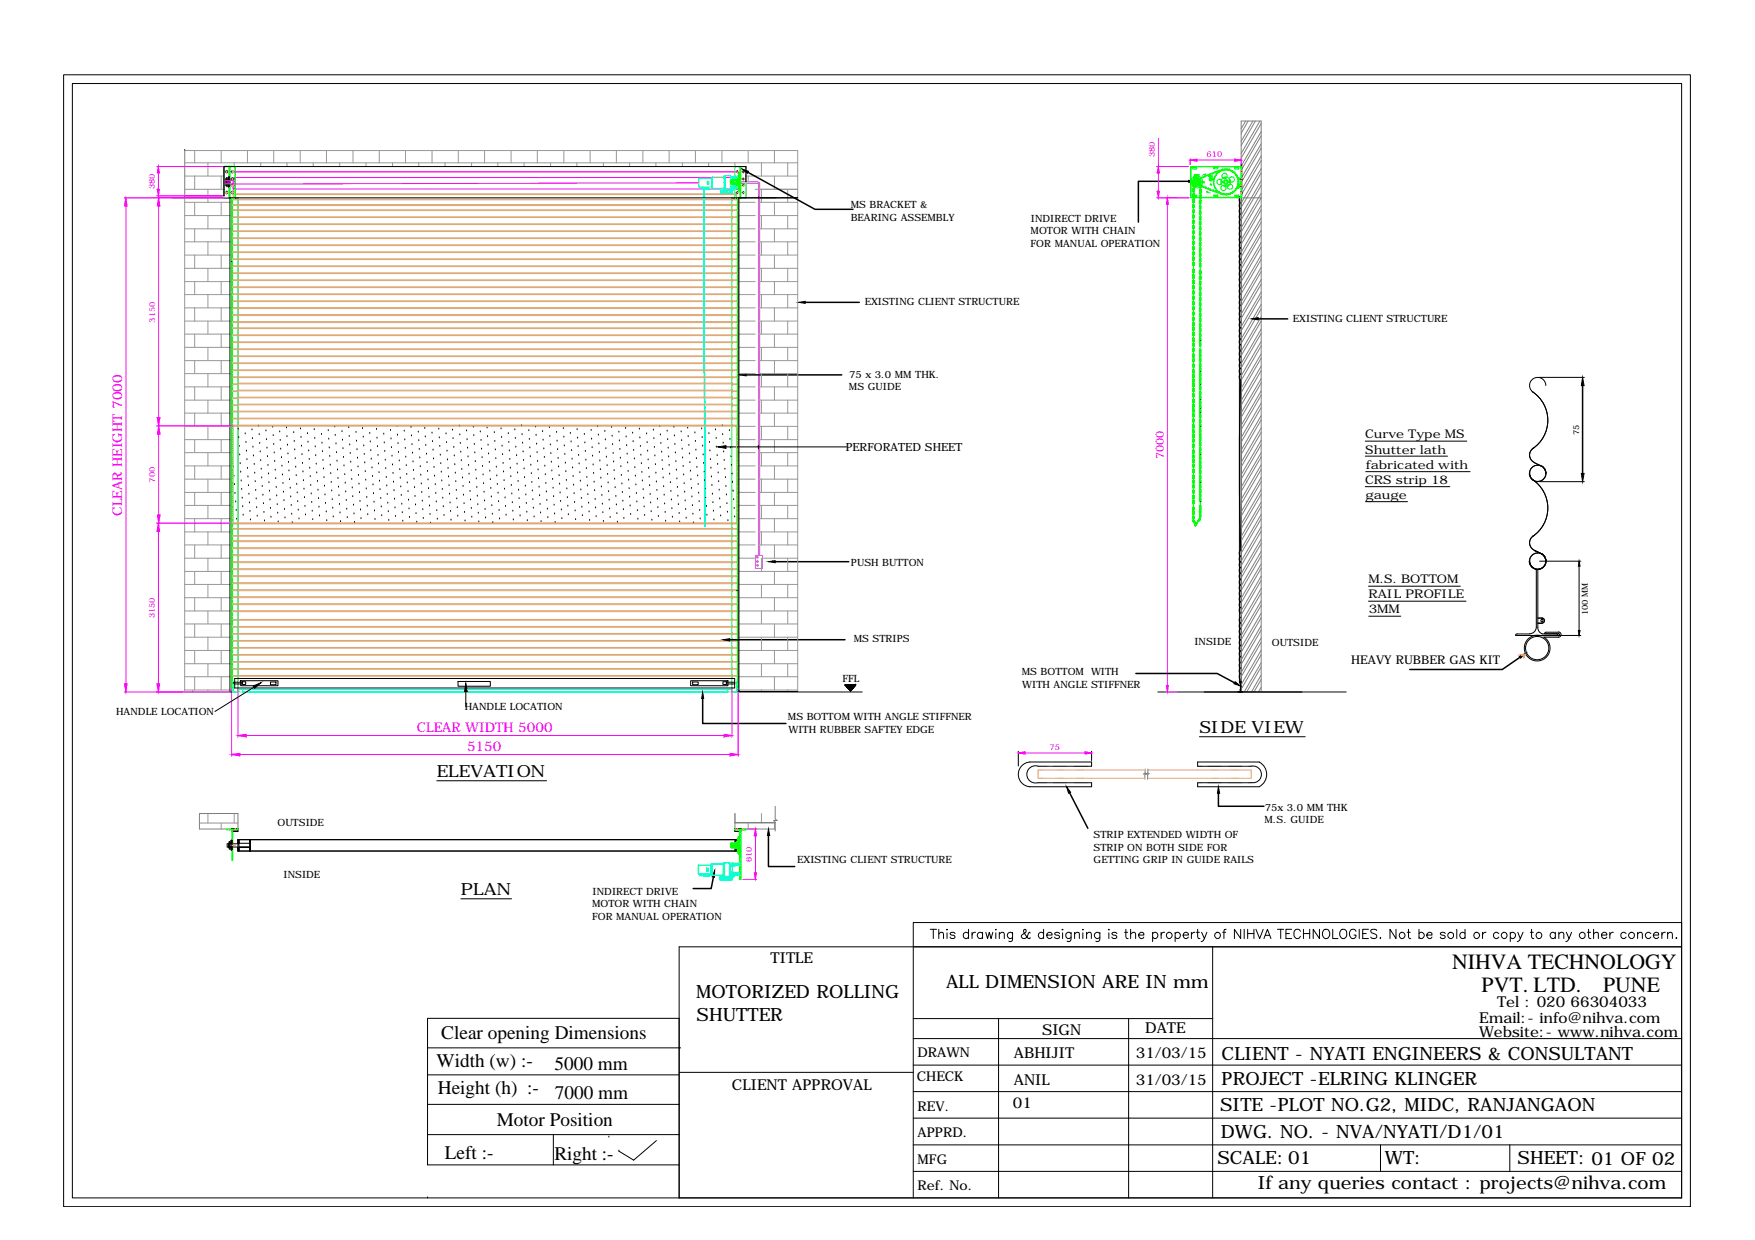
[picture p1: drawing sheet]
<svg xmlns="http://www.w3.org/2000/svg" width="297mm" height="210mm" viewBox="0 0 297 210" stroke-linecap="round" stroke-linejoin="round" font-family="sans-serif">
<defs><g id="words">
<g font-size="3.7">
<text x="245.8" y="164">NIHVA TECHNOLOGY</text>
<text x="250.8" y="167.9">PVT. LTD.</text>
<text x="271.3" y="167.9">PUNE</text>
</g>
<g font-size="3.3">
<text x="74.7" y="175.9">Clear opening Dimensions</text>
<text x="73.9" y="180.6">Width (w) :-</text>
<text x="74.1" y="185.2">Height (h) :-</text>
<text x="93.9" y="181.1">5000 mm</text>
<text x="84.1" y="190.6">Motor Position</text>
<text x="93.9" y="186">7000 mm</text>
<text x="75.3" y="196.1">Left :-</text>
<text x="93.8" y="196.4">Right :-</text>
</g>
<g font-size="3.1">
<text x="160.1" y="167.3">ALL DIMENSION ARE IN mm</text>
<text x="117.8" y="169">MOTORIZED ROLLING</text>
<text x="117.9" y="172.8">SHUTTER</text>
<text x="206.8" y="179.5">CLIENT - NYATI ENGINEERS &amp; CONSULTANT</text>
<text x="206.8" y="183.6">PROJECT -ELRING KLINGER</text>
<text x="206.5" y="188.1">SITE -PLOT NO.G2, MIDC, RANJANGAON</text>
<text x="206.1" y="197.1">SCALE:01</text>
<text x="206.6" y="192.6">DWG. NO. - NVA/NYATI/D1/01</text>
<text x="234.4" y="197.1">WT:</text>
<text x="256.9" y="197.1">SHEET: 01 OF 02</text>
<text x="212.9" y="201.3">If any queries contact : projects@nihva.com</text>
</g>
<g font-size="2.8">
<text x="203" y="124.1">SIDE VIEW</text>
<text x="73.9" y="131.6">ELEVATION</text>
<text x="78" y="151.6">PLAN</text>
</g>
<g font-size="2.5">
<text x="130.4" y="163">TITLE</text>
<text x="250.4" y="173.1">Email:- info@nihva.com</text>
<text x="253.4" y="170.5">Tel : 020 66304033</text>
<text x="171.6" y="179.1">ABHIJIT</text>
<text x="176.4" y="175.1">SIGN</text>
<text x="192.2" y="179.1">31/03/15</text>
<text x="193.8" y="174.9">DATE</text>
<text x="250.3" y="175.6">Website:- www.nihva.com</text>
<text x="123.9" y="184.4">CLIENT APPROVAL</text>
<text x="171.6" y="183.6">ANIL</text>
<text x="192.2" y="183.6">31/03/15</text>
<text x="171.4" y="187.5">01</text>
</g>
<g font-size="2.3" fill="#f0f">
<text x="20.7" y="87.3" transform="rotate(-90 20.7 87.3)">CLEAR HEIGHT 7000</text>
<text x="70.5" y="123.9">CLEAR WIDTH 5000</text>
<text x="79.1" y="127.1">5150</text>
</g>
<g font-size="2.3">
<text x="155.3" y="179">DRAWN</text>
<text x="155.2" y="183">CHECK</text>
<text x="155.3" y="188">REV.</text>
<text x="155.3" y="192.5">APPRD.</text>
<text x="155.3" y="197">MFG</text>
<text x="155.3" y="201.5">Ref. No.</text>
</g>
<g font-size="2">
<text x="231.1" y="74.2">Curve Type MS</text>
<text x="231.1" y="76.8">Shutter lath</text>
<text x="231.1" y="82">CRS strip 18</text>
<text x="231.2" y="79.4">fabricated with</text>
<text x="231.1" y="84.5">gauge</text>
<text x="231.6" y="98.8">M.S. BOTTOM</text>
<text x="231.6" y="101.3">RAIL PROFILE</text>
<text x="231.7" y="103.8">3MM</text>
<text x="228.7" y="112.4">HEAVY RUBBER GAS KIT</text>
</g>
<text font-size="1.9" x="143.1" y="76.4">PERFORATED SHEET</text>
<text font-size="1.9" fill="#f0f" x="197" y="77.8" transform="rotate(-90 197 77.8)">7000</text>
<g font-size="1.7">
<text x="144" y="35.2">MS BRACKET &amp;</text>
<text x="144" y="37.3">BEARING ASSEMBLY</text>
<text x="174.4" y="39.7">MOTOR WITH CHAIN</text>
<text x="174.4" y="41.8">FOR MANUAL OPERATION</text>
<text x="174.5" y="37.5">INDIRECT DRIVE</text>
<text x="146.4" y="51.7">EXISTING CLIENT STRUCTURE</text>
<text x="218.8" y="54.4">EXISTING CLIENT STRUCTURE</text>
<text x="143.7" y="64">75 x 3.0 MM THK.</text>
<text x="143.7" y="66.1">MS GUIDE</text>
<text x="144" y="95.8">PUSH BUTTON</text>
<text x="144.5" y="108.8">MS STRIPS</text>
<text x="202.2" y="109.3">INSIDE</text>
<text x="215.3" y="109.4">OUTSIDE</text>
<text x="142.6" y="115.4">FFL</text>
<text x="172.9" y="114.3">MS BOTTOM WITH</text>
<text x="173" y="116.4">WITH ANGLE STIFFNER</text>
<text x="19.7" y="121.1">HANDLE LOCATION</text>
<text x="78.7" y="120.3">HANDLE LOCATION</text>
<text x="133.4" y="121.9">MS BOTTOM WITH ANGLE STIFFNER</text>
<text x="133.4" y="124">WITH RUBBER SAFTEY EDGE</text>
<text x="214.1" y="137.2">75x 3.0 MM THK</text>
<text x="47" y="139.7">OUTSIDE</text>
<text x="185.1" y="141.9">STRIP EXTENDED WIDTH OF</text>
<text x="185.1" y="144">STRIP ON BOTH SIDE FOR</text>
<text x="214" y="139.4">M.S. GUIDE</text>
<text x="48" y="148.6">INSIDE</text>
<text x="134.9" y="146.1">EXISTING CLIENT STRUCTURE</text>
<text x="185.1" y="146.1">GETTING GRIP IN GUIDE RAILS</text>
<text x="100.2" y="153.5">MOTOR WITH CHAIN</text>
<text x="100.2" y="155.7">FOR MANUAL OPERATION</text>
<text x="100.3" y="151.4">INDIRECT DRIVE</text>
</g>
<g font-size="1.4" fill="#f0f">
<text x="195.5" y="26.6" transform="rotate(-90 195.5 26.6)">380</text>
<text x="204.2" y="26.5">610</text>
<text x="26.2" y="32" transform="rotate(-90 26.2 32)">380</text>
<text x="26.3" y="54.6" transform="rotate(-90 26.3 54.6)">3150</text>
<text x="26.3" y="81.7" transform="rotate(-90 26.3 81.7)">700</text>
<text x="26.2" y="104.7" transform="rotate(-90 26.2 104.7)">3150</text>
<text x="177.6" y="126.9">75</text>
<text x="127.3" y="146" transform="rotate(-90 127.3 146)">610</text>
</g>
<g font-size="1.4">
<text x="267.3" y="73.7" transform="rotate(-90 267.3 73.7)">75</text>
<text x="268.7" y="104.1" transform="rotate(-90 268.7 104.1)">100 MM</text>
</g>
</g></defs>
<!-- layer: 0 -->
<g fill="none" stroke="#000" stroke-width=".17">
<path d="M10.8 12.7h275.3v191.6h-275.3zM12.2 14.1h272.4v188.7h-272.4zM31.3 25.5h.1M31.3 33.5h.1M31.3 33.5h103.7M38.9 33.5v83.6M124.7 30.6h.5M125.1 33.5v83.6M126.3 30.8v-2.6h-88.4v4.9h-6.6M128.4 33.5h.1M39.2 44.4h.1M203.1 57.8h.1"/>
<path d="M39.5 79.1h.1M40.3 72.6h.1M40.4 74.1h.1M40.5 75.6h.1M40.6 77h.1M40.7 78.5h.1M40.7 79.9h.1M41.5 73.4h.1M41.6 74.9h.1M41.7 76.4h.1M41.8 77.8h.1M41.9 79.3h.1"/>
<path d="M42.6 72.8h.1M42.7 74.3h.1M42.8 75.7h.1M42.9 77.2h.1M43 78.6h.1M43.8 72.1h.1M43.9 73.6h.1M44 75.1h.1M44 76.5h.1M44.1 78h.1M44.2 79.4h.1M45 72.9h.1"/>
<path d="M45.1 74.4h.1M45.2 75.9h.1M45.3 77.3h.1M45.4 78.8h.1M46.2 72.3h.1M46.2 73.7h.1M46.3 75.2h.1M46.4 76.7h.1M46.5 78.1h.1M46.6 79.6h.1M47.3 73.1h.1M47.4 74.5h.1"/>
<path d="M47.5 76h.1M47.6 77.5h.1M47.7 78.9h.1M48.5 72.4h.1M48.6 73.9h.1M48.7 75.4h.1M48.7 76.8h.1M48.8 78.3h.1M48.9 79.7h.1M49.7 73.2h.1M49.8 74.7h.1M49.9 76.2h.1"/>
<path d="M50 77.6h.1M50.1 79.1h.1M50.9 72.6h.1M50.9 74h.1M51 75.5h.1M51.1 77h.1M51.2 78.4h.1M51.3 79.9h.1M52 73.4h.1M52.1 74.8h.1M52.3 76.3h.1M52.3 77.8h.1"/>
<path d="M52.4 79.2h.1M53.2 72.7h.1M53.3 74.2h.1M53.4 75.6h.1M53.4 77.1h.1M53.5 78.6h.1M54.4 73.5h.1M54.5 75h.1M54.6 76.5h.1M54.7 77.9h.1M54.8 79.4h.1M55.6 72.9h.1"/>
<path d="M55.6 74.3h.1M55.7 75.8h.1M55.8 77.3h.1M55.9 78.7h.1M56.7 72.3h.1M56.7 73.7h.1M56.9 75.1h.1M57 76.6h.1M57 78.1h.1M57.1 79.5h.1M57.9 73.1h.1M58 74.5h.1"/>
<path d="M58.1 75.9h.1M58.1 77.4h.1M58.2 78.9h.1M59 72.4h.1M59.1 73.9h.1M59.2 75.3h.1M59.3 76.8h.1M59.4 78.2h.1M59.5 79.7h.1M60.3 73.2h.1M60.3 74.7h.1M60.4 76.1h.1"/>
<path d="M60.5 77.6h.1M60.6 79h.1M61.4 72.6h.1M61.5 74h.1M61.6 75.5h.1M61.7 76.9h.1M61.7 78.4h.1M61.8 79.8h.1M62.6 73.4h.1M62.7 74.8h.1M62.8 76.3h.1M62.8 77.7h.1"/>
<path d="M63 79.2h.1M63.7 72.7h.1M63.8 74.2h.1M63.9 75.6h.1M64 77.1h.1M64.1 78.5h.1M65 73.5h.1M65 75h.1M65.1 76.4h.1M65.2 77.9h.1M65.3 79.3h.1M66.1 72.9h.1"/>
<path d="M66.2 74.3h.1M66.3 75.8h.1M66.4 77.2h.1M66.4 78.7h.1M67.2 72.2h.1M67.3 73.7h.1M67.4 75.1h.1M67.5 76.6h.1M67.6 78h.1M67.7 79.5h.1M68.4 73h.1M68.5 74.5h.1"/>
<path d="M68.6 75.9h.1M68.7 77.4h.1M68.8 78.8h.1M69.6 72.3h.1M69.7 73.8h.1M69.7 75.3h.1M69.8 76.7h.1M69.9 78.2h.1M70 79.6h.1M70.8 73.2h.1M70.9 74.6h.1M71 76.1h.1"/>
<path d="M71 77.5h.1M71.1 79h.1M71.9 72.5h.1M72 74h.1M72.1 75.4h.1M72.2 76.9h.1M72.3 78.3h.1M72.4 79.8h.1M73.1 73.3h.1M73.2 74.8h.1M73.3 76.2h.1M73.4 77.7h.1"/>
<path d="M73.5 79.1h.1M74.3 72.6h.1M74.4 74.1h.1M74.4 75.6h.1M74.5 77h.1M74.6 78.5h.1M74.7 79.9h.1M75.5 73.4h.1M75.6 74.9h.1M75.7 76.4h.1M75.7 77.9h.1M75.8 79.3h.1"/>
<path d="M76.6 72.8h.1M76.7 74.3h.1M76.8 75.7h.1M76.9 77.2h.1M77 78.7h.1M77.7 72.1h.1M77.8 73.6h.1M77.9 75.1h.1M78 76.5h.1M78.1 78h.1M78.2 79.5h.1M79 72.9h.1"/>
<path d="M79.1 74.4h.1M79.1 75.9h.1M79.2 77.3h.1M79.3 78.8h.1M80.1 72.3h.1M80.2 73.7h.1M80.3 75.2h.1M80.4 76.7h.1M80.4 78.1h.1M80.5 79.6h.1M81.3 73.1h.1M81.4 74.5h.1"/>
<path d="M81.5 76h.1M81.6 77.5h.1M81.7 79h.1M82.4 72.4h.1M82.5 73.9h.1M82.6 75.4h.1M82.7 76.8h.1M82.8 78.3h.1M82.9 79.8h.1M83.7 73.2h.1M83.7 74.7h.1M83.8 76.2h.1"/>
<path d="M83.9 77.6h.1M84 79.1h.1M84.8 72.6h.1M84.9 74h.1M85 75.5h.1M85.1 77h.1M85.1 78.4h.1M85.2 79.9h.1M86 73.4h.1M86.1 74.9h.1M86.2 76.3h.1M86.3 77.8h.1"/>
<path d="M86.4 79.2h.1M87.1 72.8h.1M87.2 74.2h.1M87.3 75.7h.1M87.4 77.1h.1M87.5 78.6h.1M88.3 72.1h.1M88.4 73.6h.1M88.4 75h.1M88.5 76.5h.1M88.6 77.9h.1M88.7 79.4h.1"/>
<path d="M89.5 72.9h.1M89.6 74.4h.1M89.7 75.8h.1M89.8 77.3h.1M89.8 78.7h.1M90.6 72.3h.1M90.7 73.7h.1M90.8 75.2h.1M90.9 76.6h.1M91 78.1h.1M91.1 79.5h.1M91.8 73.1h.1"/>
<path d="M91.9 74.5h.1M92 76h.1M92.1 77.4h.1M92.2 78.9h.1M93 72.4h.1M93.1 73.9h.1M93.1 75.3h.1M93.2 76.8h.1M93.3 78.2h.1M93.4 79.7h.1M94.2 73.2h.1M94.3 74.7h.1"/>
<path d="M94.4 76.1h.1M94.5 77.6h.1M94.5 79h.1M95.3 72.6h.1M95.4 74h.1M95.5 75.5h.1M95.6 76.9h.1M95.7 78.4h.1M95.8 79.8h.1M96.5 73.4h.1M96.7 74.8h.1M96.7 76.3h.1"/>
<path d="M96.8 77.7h.1M96.9 79.2h.1M97.7 72.7h.1M97.8 74.2h.1M97.8 75.6h.1M97.9 77.1h.1M98 78.5h.1M98.9 73.5h.1M99 75h.1M99.1 76.4h.1M99.2 77.9h.1M99.2 79.3h.1"/>
<path d="M100 72.9h.1M100.1 74.3h.1M100.2 75.8h.1M100.3 77.2h.1M100.4 78.7h.1M101.1 72.2h.1M101.3 73.7h.1M101.4 75.1h.1M101.4 76.6h.1M101.5 78h.1M101.6 79.5h.1M102.4 73h.1"/>
<path d="M102.5 74.5h.1M102.5 75.9h.1M102.6 77.4h.1M102.8 78.8h.1M103.5 72.3h.1M103.6 73.8h.1M103.7 75.3h.1M103.8 76.8h.1M103.9 78.2h.1M103.9 79.7h.1M104.7 73.2h.1M104.8 74.6h.1"/>
<path d="M104.9 76.1h.1M105 77.6h.1M105.1 79h.1M105.9 72.5h.1M106 74h.1M106.1 75.4h.1M106.1 76.9h.1M106.2 78.4h.1M106.3 79.8h.1M107.1 73.3h.1M107.2 74.8h.1M107.2 76.2h.1"/>
<path d="M107.4 77.7h.1M107.5 79.2h.1M108.2 72.6h.1M108.3 74.1h.1M108.4 75.6h.1M108.5 77h.1M108.6 78.5h.1M108.6 80h.1M109.4 73.4h.1M109.5 74.9h.1M109.6 76.4h.1M109.7 77.9h.1"/>
<path d="M109.8 79.3h.1M110.6 72.8h.1M110.7 74.3h.1M110.8 75.7h.1M110.8 77.2h.1M110.9 78.7h.1M111.7 72.2h.1M111.8 73.6h.1M111.9 75.1h.1M112 76.5h.1M112.1 78h.1M112.2 79.5h.1"/>
<path d="M112.9 73h.1M113 74.4h.1M113.1 75.9h.1M113.2 77.3h.1M113.3 78.8h.1M114.1 72.3h.1M114.1 73.8h.1M114.2 75.2h.1M114.3 76.7h.1M114.4 78.1h.1M114.5 79.6h.1M115.3 73.1h.1"/>
<path d="M115.4 74.6h.1M115.5 76h.1M115.5 77.5h.1M115.6 79h.1M116.4 72.5h.1M116.5 73.9h.1M116.6 75.4h.1M116.7 76.8h.1M116.8 78.3h.1M116.9 79.8h.1M117.6 73.3h.1M117.7 74.7h.1"/>
<path d="M117.8 76.2h.1M117.9 77.6h.1M118 79.1h.1M118.8 72.6h.1M118.8 74.1h.1M118.9 75.5h.1M119 77h.1M119.1 78.4h.1M119.2 79.9h.1M120 73.4h.1M120.1 74.9h.1M120.2 76.3h.1"/>
<path d="M120.2 77.8h.1M120.3 79.2h.1M121.1 72.8h.1M121.2 74.2h.1M121.3 75.7h.1M121.4 77.1h.1M121.5 78.6h.1M122.2 72.1h.1M122.3 73.6h.1M122.4 75h.1M122.5 76.5h.1M122.6 77.9h.1"/>
<path d="M122.7 79.4h.1M122.9 75.6h20.4M123.5 72.9h.1M123.5 74.4h.1M123.6 75.8h.1M123.7 77.3h.1M123.8 78.7h.1M124.6 72.3h.1M124.7 73.7h.1M128.4 75.6v.4M203.1 62.9h.1M203.1 65.2h.1"/>
<path d="M203.1 67.7h.1M203.1 69.2h.1M203.1 70h.1M203.1 72.4h.1M203.1 74h.1M203.1 77.1h.1M203.1 60.5h.1M203.1 64.5h.1M203.1 74.7h.1M203.1 78.7h.1M203.1 79.4v.1M231.1 74.7h17.2"/>
<path d="M231.1 77.2h13.9M231.2 79.8h17.6M259.4 66.3a5.8 5.8 0 0 1 0 9.7M259.6 75.8a1.38 1.38 0 0 0-.7 1.3 1.38 1.38 0 0 0 .8 1.2 1.38 1.38 0 0 1-.2-2.4M260.5 63.9h7.7M261 79a1.38 1.38 0 0 1-.1 2.3 1.38 1.38 0 0 1-2-1.2M261 78.9a1.42 1.42 0 0 1-.1 2.5 1.42 1.42 0 0 1-2.1-1.3M261 79l-1.3-.7 1.3 .7M261.6 65.3a1.38 1.38 0 0 0-2-1.3 1.38 1.38 0 0 0-.1 2.4M39.6 80.6h.1M39.7 82h.1M39.8 83.5h.1"/>
<path d="M39.9 85h.1M40 86.4h.1M40.1 87.9h.1M40.8 81.4h.1M40.9 82.8h.1M41 84.3h.1M41.1 85.8h.1M41.2 87.2h.1M42 80.7h.1M42.1 82.2h.1M42.1 83.7h.1M42.2 85.1h.1"/>
<path d="M42.3 86.6h.1M42.4 88h.1M43.1 80.1h.1M43.2 81.5h.1M43.3 83h.1M43.4 84.5h.1M43.4 85.9h.1M43.5 87.4h.1M44.3 80.9h.1M44.4 82.3h.1M44.5 83.8h.1M44.6 85.3h.1"/>
<path d="M44.7 86.7h.1M44.8 88.2h.1M45.4 80.2h.1M45.5 81.7h.1M45.6 83.1h.1M45.7 84.6h.1M45.8 86.1h.1M45.9 87.5h.1M46.7 81h.1M46.8 82.5h.1M46.8 83.9h.1M46.9 85.4h.1"/>
<path d="M47 86.9h.1M47.1 88.3h.1M47.8 80.4h.1M47.9 81.8h.1M48 83.3h.1M48.1 84.8h.1M48.1 86.2h.1M48.2 87.7h.1M49 81.2h.1M49.1 82.6h.1M49.2 84.1h.1M49.3 85.6h.1"/>
<path d="M49.4 87h.1M49.5 88.5h.1M50.1 80.5h.1M50.2 82h.1M50.3 83.4h.1M50.4 84.9h.1M50.5 86.4h.1M50.6 87.8h.1M51.4 81.4h.1M51.4 82.8h.1M51.5 84.2h.1M51.6 85.7h.1"/>
<path d="M51.7 87.2h.1M52.5 80.7h.1M52.6 82.2h.1M52.7 83.6h.1M52.8 85h.1M52.8 86.5h.1M52.9 88h.1M53.6 80.1h.1M53.7 81.5h.1M53.8 83h.1M53.9 84.4h.1M54 85.9h.1"/>
<path d="M54.1 87.3h.1M54.8 80.9h.1M54.9 82.3h.1M55 83.8h.1M55.1 85.2h.1M55.2 86.7h.1M55.3 88.1h.1M56 80.2h.1M56.1 81.7h.1M56.1 83.1h.1M56.2 84.6h.1M56.3 86h.1"/>
<path d="M56.4 87.5h.1M57.2 81h.1M57.3 82.5h.1M57.4 83.9h.1M57.5 85.4h.1M57.5 86.8h.1M57.6 88.3h.1M58.3 80.3h.1M58.4 81.8h.1M58.5 83.3h.1M58.6 84.7h.1M58.7 86.2h.1"/>
<path d="M58.8 87.6h.1M59.5 81.2h.1M59.6 82.6h.1M59.7 84.1h.1M59.8 85.5h.1M59.9 87h.1M60 88.4h.1M60.7 80.5h.1M60.8 82h.1M60.8 83.4h.1M60.9 84.9h.1M61 86.3h.1"/>
<path d="M61.1 87.8h.1M61.9 81.3h.1M62 82.8h.1M62.1 84.2h.1M62.2 85.7h.1M62.2 87.1h.1M63 80.6h.1M63.1 82.1h.1M63.2 83.6h.1M63.3 85h.1M63.4 86.5h.1M63.5 87.9h.1"/>
<path d="M64.1 80h.1M64.2 81.4h.1M64.3 82.9h.1M64.4 84.4h.1M64.5 85.8h.1M64.6 87.3h.1M65.4 80.8h.1M65.5 82.3h.1M65.5 83.7h.1M65.6 85.2h.1M65.7 86.6h.1M65.8 88.1h.1"/>
<path d="M66.5 80.1h.1M66.6 81.6h.1M66.7 83.1h.1M66.8 84.5h.1M66.9 86h.1M66.9 87.4h.1M67.7 80.9h.1M67.8 82.4h.1M67.9 83.9h.1M68 85.3h.1M68.1 86.8h.1M68.2 88.2h.1"/>
<path d="M68.8 80.3h.1M68.9 81.7h.1M69.1 83.2h.1M69.1 84.7h.1M69.2 86.1h.1M69.3 87.6h.1M70.1 81.1h.1M70.2 82.6h.1M70.2 84h.1M70.3 85.5h.1M70.4 87h.1M70.5 88.4h.1"/>
<path d="M71.2 80.4h.1M71.3 81.9h.1M71.4 83.4h.1M71.5 84.8h.1M71.6 86.3h.1M71.6 87.8h.1M72.4 81.2h.1M72.5 82.7h.1M72.6 84.2h.1M72.7 85.6h.1M72.8 87.1h.1M72.9 88.6h.1"/>
<path d="M73.5 80.6h.1M73.7 82h.1M73.8 83.5h.1M73.8 85h.1M73.9 86.4h.1M74 87.9h.1M74.8 81.4h.1M74.9 82.8h.1M74.9 84.3h.1M75 85.8h.1M75.2 87.2h.1M75.9 80.7h.1"/>
<path d="M76 82.2h.1M76.1 83.7h.1M76.2 85.1h.1M76.3 86.6h.1M76.3 88.1h.1M77.1 80.1h.1M77.1 81.5h.1M77.2 83h.1M77.3 84.5h.1M77.4 85.9h.1M77.5 87.4h.1M78.3 80.9h.1"/>
<path d="M78.4 82.3h.1M78.5 83.8h.1M78.5 85.3h.1M78.6 86.7h.1M78.7 88.2h.1M79.4 80.3h.1M79.5 81.7h.1M79.6 83.2h.1M79.6 84.6h.1M79.8 86.1h.1M79.9 87.5h.1M80.6 81.1h.1"/>
<path d="M80.7 82.5h.1M80.8 84h.1M80.9 85.4h.1M81 86.9h.1M81 88.3h.1M81.8 80.4h.1M81.8 81.9h.1M81.9 83.3h.1M82 84.8h.1M82.1 86.2h.1M82.2 87.7h.1M83 81.2h.1"/>
<path d="M83.1 82.7h.1M83.2 84.1h.1M83.2 85.6h.1M83.3 87h.1M83.4 88.5h.1M84.1 80.6h.1M84.2 82h.1M84.3 83.5h.1M84.4 84.9h.1M84.5 86.4h.1M84.6 87.8h.1M85.3 81.4h.1"/>
<path d="M85.4 82.8h.1M85.5 84.3h.1M85.6 85.7h.1M85.7 87.2h.1M86.5 80.7h.1M86.5 82.2h.1M86.6 83.6h.1M86.7 85.1h.1M86.8 86.5h.1M86.9 88h.1M87.6 80.1h.1M87.7 81.5h.1"/>
<path d="M87.8 83h.1M87.9 84.4h.1M87.9 85.9h.1M88 87.3h.1M88.8 80.9h.1M88.9 82.3h.1M89 83.8h.1M89.1 85.2h.1M89.2 86.7h.1M89.3 88.1h.1M89.9 80.2h.1M90 81.7h.1"/>
<path d="M90.1 83.1h.1M90.2 84.6h.1M90.3 86h.1M90.4 87.5h.1M91.2 81h.1M91.2 82.5h.1M91.3 83.9h.1M91.4 85.4h.1M91.5 86.8h.1M91.6 88.3h.1M92.3 80.3h.1M92.4 81.8h.1"/>
<path d="M92.5 83.3h.1M92.6 84.7h.1M92.6 86.2h.1M92.7 87.6h.1M93.5 81.2h.1M93.6 82.6h.1M93.7 84.1h.1M93.8 85.5h.1M93.9 87h.1M94 88.4h.1M94.6 80.5h.1M94.7 82h.1"/>
<path d="M94.8 83.4h.1M94.9 84.9h.1M95 86.3h.1M95.1 87.8h.1M95.9 81.3h.1M95.9 82.8h.1M96 84.2h.1M96.1 85.7h.1M96.2 87.1h.1M97 80.6h.1M97.1 82.1h.1M97.2 83.6h.1"/>
<path d="M97.3 85h.1M97.3 86.5h.1M97.4 88h.1M98.1 80h.1M98.2 81.4h.1M98.3 82.9h.1M98.4 84.4h.1M98.5 85.9h.1M98.6 87.3h.1M99.3 80.8h.1M99.4 82.3h.1M99.5 83.7h.1"/>
<path d="M99.6 85.2h.1M99.7 86.7h.1M99.8 88.1h.1M100.5 80.1h.1M100.6 81.6h.1M100.6 83.1h.1M100.7 84.5h.1M100.8 86h.1M100.9 87.5h.1M101.7 80.9h.1M101.8 82.4h.1M101.9 83.9h.1"/>
<path d="M102 85.3h.1M102 86.8h.1M102.1 88.3h.1M102.8 80.3h.1M102.9 81.7h.1M103 83.2h.1M103.1 84.7h.1M103.2 86.1h.1M103.3 87.6h.1M104 81.1h.1M104.1 82.6h.1M104.2 84h.1"/>
<path d="M104.3 85.5h.1M104.4 87h.1M104.5 88.4h.1M105.2 80.5h.1M105.3 81.9h.1M105.3 83.4h.1M105.4 84.8h.1M105.5 86.3h.1M105.6 87.8h.1M106.4 81.3h.1M106.5 82.7h.1M106.6 84.2h.1"/>
<path d="M106.7 85.6h.1M106.7 87.1h.1M107.5 80.6h.1M107.6 82.1h.1M107.7 83.5h.1M107.8 85h.1M107.9 86.4h.1M108 87.9h.1M108.7 81.4h.1M108.9 82.9h.1M108.9 84.3h.1M109 85.8h.1"/>
<path d="M109.1 87.2h.1M109.9 80.8h.1M110 82.2h.1M110 83.7h.1M110.1 85.1h.1M110.2 86.6h.1M110.3 88.1h.1M111 80.1h.1M111.1 81.6h.1M111.2 83h.1M111.3 84.5h.1M111.4 85.9h.1"/>
<path d="M111.4 87.4h.1M112.2 80.9h.1M112.3 82.4h.1M112.4 83.8h.1M112.5 85.3h.1M112.6 86.7h.1M112.7 88.2h.1M113.3 80.3h.1M113.5 81.7h.1M113.6 83.2h.1M113.6 84.6h.1M113.7 86.1h.1"/>
<path d="M113.8 87.5h.1M114.6 81.1h.1M114.7 82.5h.1M114.7 84h.1M114.8 85.4h.1M114.9 86.9h.1M115 88.3h.1M115.7 80.4h.1M115.8 81.9h.1M115.9 83.3h.1M116 84.8h.1M116 86.2h.1"/>
<path d="M116.1 87.7h.1M116.9 81.2h.1M117 82.7h.1M117.1 84.1h.1M117.2 85.6h.1M117.3 87h.1M117.4 88.5h.1M118.1 80.6h.1M118.2 82h.1M118.3 83.5h.1M118.3 84.9h.1M118.4 86.4h.1"/>
<path d="M118.5 87.8h.1M119.3 81.4h.1M119.4 82.8h.1M119.4 84.3h.1M119.6 85.7h.1M119.6 87.2h.1M120.4 80.7h.1M120.5 82.2h.1M120.6 83.7h.1M120.7 85.1h.1M120.7 86.5h.1M120.8 88h.1"/>
<path d="M121.6 80.1h.1M121.6 81.5h.1M121.7 83h.1M121.8 84.5h.1M121.9 85.9h.1M122 87.3h.1M122.8 80.9h.1M122.9 82.3h.1M123 83.8h.1M123 85.3h.1M123.1 86.7h.1M123.2 88.1h.1"/>
<path d="M123.9 80.2h.1M124 81.7h.1M124.1 83.1h.1M124.2 84.6h.1M124.3 86.1h.1M124.3 87.5h.1M124.7 100h.2M130.8 95.1h.1M203.1 81.9h.1M203.1 83.4h.1M203.1 84.9v.1M231.1 82.4h14.3"/>
<path d="M231.1 84.9h7.1M231.6 99.2h15.6M258.9 80.1h.1M258.9 95h.1M259.4 81.2a5.8 5.8 0 0 1 0 9.6M259.5 81.2a1.38 1.38 0 0 1 .1-2.3 1.38 1.38 0 0 1 2 1.2 1.38 1.38 0 0 0-2-1.2 1.38 1.38 0 0 0 0 2.4M259.5 96.1a1.38 1.38 0 0 1 .1-2.3 1.38 1.38 0 0 1 2 1.2 1.38 1.38 0 0 0-2-1.2 1.38 1.38 0 0 0 0 2.4M259.6 90.7a1.38 1.38 0 0 0-.7 1.2 1.38 1.38 0 0 0 .8 1.2 1.38 1.38 0 0 1-.2-2.4M259.7 93.2l1.3 .6-1.3-.6M259.9 96.3l.1 .2v9.7a1.12 1.12 0 0 1-1.1 1.1M260.3 96.4v9.8a1.12 1.12 0 0 0 .7 1.1h2.5l.2 .2M260.6 81.5h7.6"/>
<path d="M260.6 95h7M261 93.8a1.38 1.38 0 0 1-.1 2.4 1.38 1.38 0 0 1-2-1.2M261 93.8a1.42 1.42 0 0 1-.1 2.4 1.42 1.42 0 0 1-2.1-1.2M261.7 80.1h.1M267.3 95.8v10.9M31.3 117.1h7.9M32.7 117.1h.1M39.6 115.5h1.4v.3h-1.4zM39.7 116.5h84.6v-1.6h-84.6v1.6M40.7 115.2h6.3v.9h-6.3zM41 115.4h.6v.5h-.6zM43 116.3l-6.6 4.1"/>
<path d="M45.8 115.4h.9v.5h-.9zM77.5 115.4h5.5v.8h-5.5zM78.8 117.1v2.5M116.9 115.2h6.3v.9h-6.3zM117.2 115.4h1v.5h-1zM122.4 115.4h.6v.5h-.6zM123 115.5h1.3v.3h-1.3zM124.9 117.1h21M125.1 117.1h.1M125.1 117.1h9.9M143 116h.1M143 116h1.8"/>
<path d="M143 116l.9 1M143.1 116h.1M143.1 116.1l.1-.1-.1 .1M143.2 116v.2l.1-.2-.1 .2M143.3 116v.2zM143.3 116.2l.1-.2v.3M143.4 116l-.1 .2zM143.4 116.3l.1-.3-.1 .4M143.5 116.5l.2-.5-.2 .5M143.6 116l-.1 .4M143.6 116.6l.1-.6-.1 .6M143.6 116.6l.2-.6-.2 .6"/>
<path d="M143.7 116l-.1 .5zM143.7 116.7l.2-.7-.2 .7M143.7 116.7l.3-.7-.2 .8M143.8 116.8l.3-.8-.2 .8M143.8 116l-.1 .6zM143.9 116l-.2 .7M143.9 116l-.2 .7zM143.9 116.9l.3-.9-.3 1M143.9 117l.3-1-.3 1M144 116.9l.2-.9-.2 .9M144 116.8l.3-.8-.3 .9M144.1 116.8l.2-.8-.2 .8"/>
<path d="M144.1 116l-.2 .9zM144.2 116l-.3 1M144.2 116.7l.2-.7-.2 .8M144.2 116.6l.2-.6-.2 .6M144.4 116.5l.1-.5-.3 .6M144.4 116.4l.1-.4-.1 .5M144.5 116l-.1 .5M144.5 116.3l.1-.3-.1 .3M144.5 116.2l.1-.2-.1 .3M144.6 116l-.1 .4zM144.6 116.2l.1-.2-.1 .2M144.7 116.2v-.2v.2"/>
<path d="M144.7 116.1v-.1v.1M144.7 116.1l.1-.1-.1 .1M144.8 116v.1M144.8 116h.1M144.8 116l-.9 1M196 117.1h31.9M209.9 115.7v1.4M209.9 116.7v.4h-.4M210 115.7v1.4M210 117.1h.3M210 115.5h.1M210 115.5v-.1l-.1-.1v.4"/>
<path d="M210.1 115.5l-.1-.2h-.2l.1 .4M231.6 101.8h16.5M231.7 104.3h5.4M256.8 107.3h2.1M256.8 107.3l-.3 .2 11.1 .1M260.3 104.6h.7a.44 .44 0 0 1 .4 .5 .44 .44 0 0 1-.4 .4M260.3 104.6h.7a.4 .4 0 0 1 .4 .5 .4 .4 0 0 1-.4 .4h-.7M260.3 105.5h.7M261.5 107.3h2.3M263.8 107.2l.2 .2-.2 .2h-3.1a2.18 2.18 0 0 0-2.7 2.5 2.18 2.18 0 0 0 3.4 1.4 2.18 2.18 0 0 0-.1-3.7M263.8 107a.44 .44 0 0 1 .4 .4 .44 .44 0 0 1-.4 .5h-2.5M263.8 107h-2.1l-.3 .3"/>
<path d="M73.9 132.2h18.6M174.3 129h10.5l-.1 .7M174.3 129a2.1 2.1 0 0 0-1.9 2.1 2.1 2.1 0 0 0 1.9 2.1h10.5l-.1-.7M175.8 129.7a1.49 1.49 0 0 0-2 1.4 1.49 1.49 0 0 0 2 1.4M175.8 129.7h.2M175.8 132.5h.2M176 129.7h.1M176 132.5h.1M176.2 129.7h.1M176.2 132.5h.1M176.3 129.7h.2M176.3 132.5h.2"/>
<path d="M176.5 129.7h.1M176.5 132.5h.1M176.7 129.7h.1M176.7 132.5h.1M176.8 129.7h.2M176.8 132.5h.2M177 129.7h.1M177 132.5h.1M177.2 129.7h.1M177.2 132.5h.1M177.3 129.7h.1M177.3 132.5h.1"/>
<path d="M177.5 129.7h.1M177.5 132.5h.1M177.7 129.7h.1M177.7 132.5h.1M177.9 129.7h.1M177.9 132.5h.1M178 129.7h.1M178 132.5h.1M178.2 129.7h.1M178.2 132.5h.1M178.3 129.7h.1M178.3 132.5h.1"/>
<path d="M178.5 129.7h.1M178.5 132.5h.1M178.7 129.7h.1M178.7 132.5h.1M178.8 129.7h.2M178.8 132.5h.2M179 129.7h.1M179 132.5h.1M179.2 129.7h.1M179.2 132.5h.1M179.3 129.7h.2M179.3 132.5h.2"/>
<path d="M179.5 129.7h.1M179.5 132.5h.1M179.7 129.7h.1M179.7 132.5h.1M179.8 129.7h.2M179.8 132.5h.2M180 129.7h.1M180 132.5h.1M180.2 129.7h.1M180.2 132.5h.1M180.4 129.7h.1M180.4 132.5h.1"/>
<path d="M180.5 129.7h.1M180.5 132.5h.1M180.7 129.7h.1M180.7 132.5h.1M180.9 129.7h.1M180.9 132.5h.1M181 129.7h.1M181 132.5h.1M181.2 129.7h.1M181.2 132.5h.1M181.4 129.7h.1M181.4 132.5h.1"/>
<path d="M181.5 129.7h.1M181.5 132.5h.1M181.7 129.7h.1M181.7 132.5h.1M181.8 129.7h.2M181.8 132.5h.2M182 129.7h.1M182 132.5h.1M182.2 129.7h.1M182.2 132.5h.1M182.3 129.7h.2M182.3 132.5h.2"/>
<path d="M182.5 129.7h.1M182.5 132.5h.1M182.7 129.7h.1M182.7 132.5h.1M182.9 129.7h.1M182.9 132.5h.1M183 129.7h.1M183 132.5h.1M183.2 129.7h.1M183.2 132.5h.1M183.4 129.7h.1M183.4 132.5h.1"/>
<path d="M183.5 129.7h.2M183.5 132.5h.2M183.7 129.7h.1M183.7 132.5h.1M183.9 129.7h.1M183.9 132.5h.1M184 129.7h.1M184 132.5h.1M184.2 129.7h.1M184.2 132.5h.1M184.4 129.7h.1M184.4 132.5h.1"/>
<path d="M184.5 129.7h.1M184.5 132.5h.1M202.8 132.5l-.1 .7h10.5M202.8 129.7h.2M202.8 132.5h.2M203 124.7h17.9M203 129.7h.1M203 132.5h.1M203.2 129.7h.1M203.2 132.5h.1M203.3 129.7h.1M203.3 132.5h.1"/>
<path d="M203.5 129.7h.1M203.5 132.5h.1M203.7 129.7h.1M203.7 132.5h.1M203.8 129.7h.1M203.8 132.5h.1M204 129.7h.1M204 132.5h.1M204.2 129.7h.1M204.2 132.5h.1M204.4 129.7h.1M204.4 132.5h.1"/>
<path d="M204.5 129.7h.1M204.5 132.5h.1M204.7 129.7h.1M204.7 132.5h.1M204.8 129.7h.1M204.8 132.5h.1M205 129.7h.1M205 132.5h.1M205.2 129.7h.1M205.2 132.5h.1M205.3 129.7h.2M205.3 132.5h.2"/>
<path d="M205.5 129.7h.1M205.5 132.5h.1M205.7 129.7h.1M205.7 132.5h.1M205.8 129.7h.2M205.8 132.5h.2M206 129.7h.1M206 132.5h.1M206.2 129.7h.1M206.2 132.5h.1M206.3 129.7h.2M206.3 132.5h.2"/>
<path d="M206.5 129.7h.1M206.5 132.5h.1M206.7 129.7h.1M206.7 132.5h.1M206.9 129.7h.1M206.9 132.5h.1M207 129.7h.1M207 132.5h.1M207.2 129.7h.1M207.2 132.5h.1M207.4 129.7h.1M207.4 132.5h.1"/>
<path d="M207.5 129.7h.1M207.5 132.5h.1M207.7 129.7h.1M207.7 132.5h.1M207.9 129.7h.1M207.9 132.5h.1M208 129.7h.1M208 132.5h.1M208.2 129.7h.1M208.2 132.5h.1M208.3 129.7h.2M208.3 132.5h.2"/>
<path d="M208.5 129.7h.1M208.5 132.5h.1M208.7 129.7h.1M208.7 132.5h.1M208.8 129.7h.2M208.8 132.5h.2M209 129.7h.1M209 132.5h.1M209.2 129.7h.1M209.2 132.5h.1M209.4 129.7h.1M209.4 132.5h.1"/>
<path d="M209.5 129.7h.1M209.5 132.5h.1M209.7 129.7h.1M209.7 132.5h.1M209.9 129.7h.1M209.9 132.5h.1M210 129.7h.2M210 132.5h.2M210.2 129.7h.1M210.2 132.5h.1M210.4 129.7h.1M210.4 132.5h.1"/>
<path d="M210.5 129.7h.1M210.5 132.5h.1M210.7 129.7h.1M210.7 132.5h.1M210.9 129.7h.1M210.9 132.5h.1M211 129.7h.1M211 132.5h.1M211.2 129.7h.1M211.2 132.5h.1M211.3 129.7h.2M211.3 132.5h.2"/>
<path d="M211.5 129.7h.1M211.5 132.5h.1M211.7 129.7h.1M211.7 132.5h.1M211.7 129.7a1.42 1.42 0 0 1 1.8 1.4 1.42 1.42 0 0 1-1.8 1.4M213.1 129a2.35 2.35 0 0 1 0 4.2M213.2 129h-10.5l.1 .7M38.4 140.3h1.9v.5h-1.1v-.5M39.3 140.6l.1 .1M39.4 140.4l-.1 .1M39.5 140.4h.1M39.5 140.7h.1"/>
<path d="M39.7 140.4h.1M39.7 140.7h.1M39.8 140.4h.1M39.8 140.7h.1M40 140.4h.1M40 140.7h.1M40.2 140.4h.1M40.2 140.7h.1M40.3 142.4l.1-.2-.1 .2M40.3 142.7l.1-.2-.1 .2M40.3 143.8l.1-.1-.1 .2M40.3 142.1h84.3v2h-84.3z"/>
<path d="M40.3 142.2l.1-.1v2M40.3 142.1l84.3 .1M40.4 142.1l-.1 .1 .1-.1M40.4 143.5h-.1M40.4 144.1h.1M40.4 143.5l-.1 .1M40.4 142.3l-.1 .2 .1-.1M40.4 142.7h.1M40.4 143.8l-.1 .1 .1-.1M40.4 142.6l-.1 .1h2l.1-.1-.1 .2M40.4 142.2l-.1 .1M40.4 142.3l-.1 .2"/>
<path d="M40.4 142.4l-.1 .1M40.4 142.5l-.1 .1M40.4 142.6l-.1 .1M40.4 143.6l-.1 .1M40.4 143.6l-.1 .2M40.4 143.8l-.1 .2M40.4 143.9l-.1 .2M40.4 144l-.1 .1M40.4 142.8h-1.9v.6h3.9l-.1 .1M42.3 142.5l.1-.2-.1 .2M42.3 143.4h.1M42.3 143.6l.1-.1-.1 .1"/>
<path d="M42.3 143.9l.1-.1-.1 .1M42.3 142.1v2M42.3 142.8h.1M42.3 142.1v.1M42.3 143.4l-2 .1M42.3 142.1v.1l.1-.1v2M42.4 142.4l-.1 .1 .1-.1M42.4 142.7l-.1 .1 .1-.1M42.4 143.6l-.1 .1 .1-.1M42.4 143.8l-.1 .2 .1-.1M42.4 143.9l-.1 .2 .1-.1M42.4 142.2l-.1 .1"/>
<path d="M42.4 142.2l-.1 .2M42.4 142.3l-.1 .1M42.4 142.5l-.1 .1M42.4 142.5l-.1 .2M42.4 142.6l-.1 .1M42.4 142.7l-.1 .1M42.4 143.4l-.1 .2M42.4 143.5l-.1 .2M42.4 143.6l-.1 .2M42.4 143.7l-.1 .1M42.4 143.8l-.1 .2M42.4 144l-.1 .1"/>
<path d="M78 152.1h8.6M124.4 142.1v.6M124.4 143.5v.6M124.4 140.4h.1M124.4 140.7h.1M124.5 142.1v.6M124.5 143.5v.6M124.5 140.4h.1M124.5 140.7h.1M124.7 140.4h.1M124.7 140.7h.1M124.9 140.4h.1"/>
<path d="M124.9 140.7h.1M125 140.4h.1M125 140.7h.1M125.2 140.4l.1 .1M125.3 140.6l-.1 .1M125.4 140.3v.5h-1v-.5h1.9M154.6 156.2h130v4.1h-130zM157.5 157.3h1M158 157.3v1.6M158.9 158.1l.3-.3 .4 .1 .1 1M158.9 157.3v1.6M160.2 157.4h.2h-.1z"/>
<path d="M160.3 157.9v1M161.6 158a.51 .51 0 0 0-.8 0l.3 .3 .5 .1v.2a.47 .47 0 0 1-.4 .3 .47 .47 0 0 1-.4-.3M163.9 158a.49 .49 0 0 0-.7 0 .49 .49 0 0 0 0 .7 .49 .49 0 0 0 .7-.1M163.9 157.3v1.6M164.5 157.8v1.1M165.1 157.8a.5 .5 0 0 0-.6 .5M166.3 158a.49 .49 0 0 0-.7 0 .49 .49 0 0 0 0 .7 .49 .49 0 0 0 .7-.1M166.3 157.8v1.1M166.8 157.8l.3 1.1 .3-1.1 .3 1.1 .3-1.1M168.5 157.3l.1 .1h-.1zM168.5 157.9v1M169.1 158.1l.4-.3 .4 .1 .1 1"/>
<path d="M169.1 157.8v1.1M171.4 157.8v1.2a.38 .38 0 0 1-.2 .4 .38 .38 0 0 1-.5-.1M171.4 158a.49 .49 0 0 0-.7 0 .49 .49 0 0 0 0 .7 .49 .49 0 0 0 .7-.1M174.3 157.9v-.1l-.2 .1-.2 .5a.56 .56 0 0 1-.4 .5 .56 .56 0 0 1-.6-.3l.1-.4 .6-.4a.33 .33 0 0 0-.1-.5l-.2 .1a1.35 1.35 0 0 0 .7 1.4l.3 .1v-.2M176.6 158a.49 .49 0 0 0-.7 0 .49 .49 0 0 0 0 .7 .49 .49 0 0 0 .7-.1M176.6 157.3v1.6M177.2 158.3h.9a.48 .48 0 0 0-.7-.4 .48 .48 0 0 0-.2 .7 .47 .47 0 0 0 .4 .3 .47 .47 0 0 0 .5-.3M179.3 158a.51 .51 0 0 0-.8 0l.1 .2 .7 .2v.2a.47 .47 0 0 1-.4 .3 .47 .47 0 0 1-.4-.3M179.8 157.4h.1h-.1zM179.8 157.9v1M181.3 157.8v1.2a.43 .43 0 0 1-.7 .3M181.3 158a.49 .49 0 0 0-.7 0 .49 .49 0 0 0 0 .7 .49 .49 0 0 0 .7-.1"/>
<path d="M181.9 158.1l.4-.3 .3 .1 .1 1M181.9 157.8v1.1M183.3 157.3l.1 .1h-.1zM183.3 157.9v1M183.9 158.1l.3-.3 .4 .1 .1 1M183.9 157.8v1.1M186.2 157.8v1.2a.43 .43 0 0 1-.7 .3M186.2 158a.51 .51 0 0 0-.8-.1 .51 .51 0 0 0 0 .8 .51 .51 0 0 0 .8-.1M187.6 157.4h.2h-.1zM187.7 157.9v1M189 158a.51 .51 0 0 0-.8 0l.1 .2 .6 .2 .1 .2a.47 .47 0 0 1-.4 .3 .47 .47 0 0 1-.4-.3M190.3 157.8h.6"/>
<path d="M190.6 157.3v1.3v.2l.3 .1M191.4 158.1l.3-.3 .4 .1 .1 1M191.4 157.3v1.6M192.7 158.3h.9a.43 .43 0 0 0-.3-.5 .43 .43 0 0 0-.5 .2 .5 .5 0 0 0 .1 .7 .5 .5 0 0 0 .7-.1M195.1 158a.49 .49 0 0 1 .7 0 .49 .49 0 0 1 0 .7 .49 .49 0 0 1-.7-.1M195.1 157.8v1.6M196.5 157.8v1.1M197.1 157.8a.5 .5 0 0 0-.6 .5M198.9 158a.49 .49 0 0 1 .7 0 .49 .49 0 0 1 0 .7 .49 .49 0 0 1-.7-.1M198.9 157.8v1.6M200.3 158.3h.8v-.4a.49 .49 0 0 0-.7 .1 .49 .49 0 0 0 0 .7 .49 .49 0 0 0 .7-.1M201.6 157.8v1.1"/>
<path d="M202.2 157.8a.56 .56 0 0 0-.6 .5M202.5 157.8h.5M202.7 157.3v1.3l.1 .2 .3 .1M203.4 157.8l.4 1.1 .5-1.1M203.8 158.9l-.2 .4-.3 .1M206.9 157.8h.5M207.5 157.3l-.3 .1v.2v1.3M210 157.3v1.6l-1.1-1.6v1.6M210.6 157.3v1.6M211.2 157.3v1.6M211.2 158h1M212.2 157.3v1.6"/>
<path d="M212.6 157.3l.6 1.6 .6-1.6M213.9 158.9l.6-1.6 .6 1.6M214.2 158.3h.7M216.2 157.3h1.1M216.8 157.3v1.6M217.6 158h.6M218.6 157.3h-1v1.6h1M220.1 157.6a.57 .57 0 0 0-.7-.3 .57 .57 0 0 0-.4 .6 .68 .68 0 0 0 .2 .7 .68 .68 0 0 0 .7 .2l.2-.3M220.6 158h1.1M220.6 157.3v1.6M221.7 157.3v1.6M223.3 157.3v1.6l-1-1.6v1.6"/>
<path d="M224.1 157.4a.8 .8 0 0 1 1 .4 .8 .8 0 0 1-.3 1 .76 .76 0 0 1-.9-.3 .76 .76 0 0 1 .1-1zM225.6 157.3v1.6h.9M227 157.4a.78 .78 0 0 1 1 .4 .78 .78 0 0 1-.4 1 .75 .75 0 0 1-.8-.4 .75 .75 0 0 1 .1-.9zM229.5 157.6a.57 .57 0 0 0-.7-.3 .57 .57 0 0 0-.4 .6v.4a.55 .55 0 0 0 .6 .6 .55 .55 0 0 0 .5-.6h-.3M230.1 157.3v1.6M230.6 158h.6M231.6 157.3h-1v1.6h1M233 157.5a.59 .59 0 0 0-1 .1l.1 .3 .6 .2a.39 .39 0 0 1 .3 .4 .39 .39 0 0 1-.3 .4l-.6-.1-.1-.2M233.6 158.8l.1-.1v.1v.1zM236.3 157.3v1.6l-1-1.6v1.6M238.2 157.8h.5M238.4 157.3v1.3l.1 .2 .3 .1"/>
<path d="M240.2 158a.49 .49 0 0 1 .7 0 .49 .49 0 0 1 0 .7 .49 .49 0 0 1-.7-.1M240.2 157.3v1.6M241.5 158.3h.9a.43 .43 0 0 0-.3-.5 .43 .43 0 0 0-.5 .2 .5 .5 0 0 0 .1 .7 .5 .5 0 0 0 .7-.1M244.6 158a.51 .51 0 0 0-.8 0l.1 .2 .6 .2 .1 .2a.47 .47 0 0 1-.4 .3 .47 .47 0 0 1-.4-.3M246.6 157.3v1.6M248 158a.49 .49 0 0 0-.8 0 .49 .49 0 0 0 0 .7 .49 .49 0 0 0 .8-.1M248 157.3v1.6M250.9 157.8v1.1M251.5 157.8a.5 .5 0 0 0-.6 .5M253.7 158a.49 .49 0 0 0-.8 0 .49 .49 0 0 0 0 .7 .49 .49 0 0 0 .8-.1M255.6 158a.49 .49 0 0 1 .8 0 .49 .49 0 0 1 0 .7 .49 .49 0 0 1-.8-.1M255.6 157.8v1.6"/>
<path d="M256.9 157.8l.4 1.1 .5-1.1M257.3 158.9l-.1 .3-.4 .2M259 157.8h.5M259.2 157.3v1.3l.1 .2 .3 .1M263.2 158a.49 .49 0 0 0-.7 0 .49 .49 0 0 0 0 .7 .49 .49 0 0 0 .7-.1M263.2 157.8v1.1M263.8 158.1l.2-.2a.38 .38 0 0 1 .7 .2v.8M263.8 157.8v1.1M265.1 157.8l.5 1.1 .4-1.1M265.6 158.9l-.3 .4-.3 .1M268.7 157.8h.5M268.9 157.3v1.3l.1 .2 .3 .1"/>
<path d="M269.7 158.1l.4-.3 .4 .1v1M269.7 157.3v1.6M271.1 158.3h.9a.46 .46 0 0 0-.6-.5 .46 .46 0 0 0-.3 .6 .47 .47 0 0 0 .3 .5 .47 .47 0 0 0 .6-.3M272.5 157.8v1.1M273.1 157.8a.56 .56 0 0 0-.6 .5M275.2 158a.49 .49 0 0 0-.7 0 .49 .49 0 0 0 0 .7 .49 .49 0 0 0 .7-.1M277.2 158.1l.4-.3 .3 .1 .1 1M277.2 157.8v1.1M279.4 158a.51 .51 0 0 0-.7-.1 .51 .51 0 0 0 0 .8 .51 .51 0 0 0 .7-.1M279.8 158.3h.9a.43 .43 0 0 0-.3-.5 .43 .43 0 0 0-.5 .2 .5 .5 0 0 0 .1 .7 .5 .5 0 0 0 .7-.1M281.3 157.8v1.1M281.9 157.8a.5 .5 0 0 0-.6 .5"/>
<path d="M282.3 158.1l.3-.3 .4 .1 .1 1M282.3 157.8v1.1M283.6 158.8l.1-.1 .1 .1-.1 .1zM72.4 177.4h42.8M114.9 172.4h-42.5v24.8h42.5M154.6 175.8h130M154.6 160.3v42.5M154.6 172.4h50.6M169 172.4v30.4M191 172.4v30.4M205.2 160.3v42.5M284.6 160.3v42.5"/>
<path d="M284.6 160.3h-169.7v42.5h169.7M72.4 181.9h42.5M72.4 186.9h42.5M72.4 192.1h42.5M93.7 192.1v5.1M103.1 192.5h.1M104.7 194.9h.1M111.1 193.1l-3.9 3.3-2.5-1.5M114.9 181.5h39.7M154.6 189.3h130M154.6 184.8h130M154.6 180.3h130"/>
<path d="M154.6 193.8h130M154.6 198.3h130M233.7 193.8v4.5M255.5 193.8v4.5M72.4 202.8h.1"/>
<circle cx="260.2" cy="109.7" r="1.97"/>
<circle cx="261" cy="105.1" r=".19"/>
<circle cx="197.9" cy="158.3" r=".51"/>
<circle cx="206.1" cy="158.3" r=".51"/>
<circle cx="237.3" cy="158.3" r=".51"/>
<circle cx="245.5" cy="158.3" r=".52"/>
<circle cx="249.9" cy="158.3" r=".51"/>
<circle cx="254.6" cy="158.3" r=".51"/>
<circle cx="260.5" cy="158.3" r=".51"/>
<circle cx="267.8" cy="158.3" r=".52"/>
<circle cx="276.2" cy="158.3" r=".52"/>
</g>
<g fill="none" stroke="#dda56e" stroke-width=".17">
<path d="M39.5 32.9h85.2M39.5 32.8h85.2M39.6 39.1h-.1v.1h.1M39.6 37.9h-.1v.1h.1M39.6 36.7h-.1v.1h.1M39.6 35.5h-.1v.1h.1M39.6 33.7h-.1v.1h.1M39.6 34.6h-.1v.2h.1M39.7 39.2h.1M39.7 39.1h.1M39.7 38h.1M39.7 37.9h.1"/>
<path d="M39.7 36.8h.1M39.7 36.7h.1M39.7 35.6h.1M39.7 35.5h.1M39.7 34.8h.1M39.7 34.6h.1M39.7 33.8h.1M39.7 33.7h.1M39.9 39.2h.2M39.9 39.1h.2M39.9 38h.2M39.9 37.9h.2"/>
<path d="M39.9 36.8h.2M39.9 36.7h.2M39.9 35.6h.2M39.9 35.5h.2M39.9 34.8h.2M39.9 34.6h.2M39.9 33.8h.2M39.9 33.7h.2M40.1 39.2h84M40.1 39.1h84M40.1 38h84M40.1 37.9h84"/>
<path d="M40.1 36.8h84M40.1 36.7h84M40.1 35.6h84M40.1 35.5h84M40.1 34.8h84M40.1 34.6h84M40.1 33.8h84M40.1 33.7h84M124.1 39.2h.2M124.1 39.1h.2M124.1 38h.2M124.1 37.9h.2"/>
<path d="M124.1 36.8h.2M124.1 36.7h.2M124.1 35.6h.2M124.1 35.5h.2M124.1 34.8h.2M124.1 34.6h.2M124.1 33.8h.2M124.1 33.7h.2M124.3 39.2h.2M124.3 39.1h.2M124.3 38h.2M124.3 37.9h.2"/>
<path d="M124.3 36.8h.2M124.3 36.7h.2M124.3 35.6h.2M124.3 35.5h.2M124.3 34.8h.2M124.3 34.6h.2M124.3 33.8h.2M124.3 33.7h.2M124.5 39.1h.2v.1h-.2M124.5 37.9h.2v.1h-.2M124.5 36.7h.2v.1h-.2M124.5 35.5h.2v.1h-.2"/>
<path d="M124.5 33.7h.2v.1h-.2M124.5 34.6h.2v.2h-.2M39.2 49.5h.1M39.6 54.4h-.1v.2h.1M39.6 53.3h-.1v.1h.1M39.6 52.1h-.1v.1h.1M39.6 50.9h-.1v.2h.1M39.6 49.7h-.1v.2h.1M39.6 48.6h-.1v.1h.1M39.6 47.4h-.1v.1h.1M39.6 46.2h-.1v.1h.1M39.6 45h-.1v.1h.1"/>
<path d="M39.6 43.8h-.1v.1h.1M39.6 42.6h-.1v.2h.1M39.6 41.4h-.1v.2h.1M39.6 40.3h-.1v.1h.1M39.6 55.5h-.1v.1h.1M39.6 56.7h-.1v.1h.1M39.6 57.9h-.1v.1h.1M39.6 59.1h-.1v.1h.1M39.7 54.6h.1M39.7 54.4h.1M39.7 53.4h.1M39.7 53.3h.1"/>
<path d="M39.7 52.2h.1M39.7 52.1h.1M39.7 51.1h.1M39.7 50.9h.1M39.7 48.7h.1M39.7 48.6h.1M39.7 47.5h.1M39.7 47.4h.1M39.7 46.3h.1M39.7 45.1h.1M39.7 45h.1M39.7 43.9h.1"/>
<path d="M39.7 43.8h.1M39.7 42.8h.1M39.7 42.6h.1M39.7 41.6h.1M39.7 41.4h.1M39.7 40.4h.1M39.7 40.3h.1M39.7 46.2h.1M39.7 59.2h.1M39.7 59.1h.1M39.7 58h.1M39.7 57.9h.1"/>
<path d="M39.7 56.8h.1M39.7 56.7h.1M39.7 55.6h.1M39.7 55.5h.1M39.7 49.9h.1M39.7 49.7h.1M39.9 54.6h.2M39.9 54.4h.2M39.9 53.4h.2M39.9 53.3h.2M39.9 52.2h.2M39.9 52.1h.2"/>
<path d="M39.9 51.1h.2M39.9 50.9h.2M39.9 48.7h.2M39.9 48.6h.2M39.9 47.5h.2M39.9 47.4h.2M39.9 46.3h.2M39.9 45.1h.2M39.9 45h.2M39.9 43.9h.2M39.9 43.8h.2M39.9 42.8h.2"/>
<path d="M39.9 42.6h.2M39.9 41.6h.2M39.9 41.4h.2M39.9 40.4h.2M39.9 40.3h.2M39.9 46.2h.2M39.9 59.2h.2M39.9 59.1h.2M39.9 58h.2M39.9 57.9h.2M39.9 56.8h.2M39.9 56.7h.2"/>
<path d="M39.9 55.6h.2M39.9 55.5h.2M39.9 49.9h.2M39.9 49.7h.2M40.1 54.6h84M40.1 54.4h84M40.1 53.4h84M40.1 53.3h84M40.1 52.2h84M40.1 52.1h84M40.1 51.1h84M40.1 50.9h84"/>
<path d="M40.1 48.7h84M40.1 48.6h84M40.1 47.5h84M40.1 47.4h84M40.1 46.3h84M40.1 45.1h84M40.1 45h84M40.1 43.9h84M40.1 43.8h84M40.1 42.8h84M40.1 42.6h84M40.1 41.6h84"/>
<path d="M40.1 41.4h84M40.1 40.4h84M40.1 40.3h84M40.1 46.2h84M40.1 59.2h84M40.1 59.1h84M40.1 58h84M40.1 57.9h84M40.1 56.8h84M40.1 56.7h84M40.1 55.6h84M40.1 55.5h84"/>
<path d="M40.1 49.9h83.9M40.1 49.7h83.9M124.1 49.9h.1M124.1 49.7h.1M124.1 54.6h.2M124.1 54.4h.2M124.1 53.4h.2M124.1 53.3h.2M124.1 52.2h.2M124.1 52.1h.2M124.1 51.1h.2M124.1 50.9h.2"/>
<path d="M124.1 48.7h.2M124.1 48.6h.2M124.1 47.5h.2M124.1 47.4h.2M124.1 46.3h.2M124.1 45.1h.2M124.1 45h.2M124.1 43.9h.2M124.1 43.8h.2M124.1 42.8h.2M124.1 42.6h.2M124.1 41.6h.2"/>
<path d="M124.1 41.4h.2M124.1 40.4h.2M124.1 40.3h.2M124.1 46.2h.2M124.1 59.2h.2M124.1 59.1h.2M124.1 58h.2M124.1 57.9h.2M124.1 56.8h.2M124.1 56.7h.2M124.1 55.6h.2M124.1 55.5h.2"/>
<path d="M124.3 49.9h.1M124.3 49.7h.1M124.3 54.6h.2M124.3 54.4h.2M124.3 53.4h.2M124.3 53.3h.2M124.3 52.2h.2M124.3 52.1h.2M124.3 51.1h.2M124.3 50.9h.2M124.3 48.7h.2M124.3 48.6h.2"/>
<path d="M124.3 47.5h.2M124.3 47.4h.2M124.3 46.3h.2M124.3 45.1h.2M124.3 45h.2M124.3 43.9h.2M124.3 43.8h.2M124.3 42.8h.2M124.3 42.6h.2M124.3 41.6h.2M124.3 41.4h.2M124.3 40.4h.2"/>
<path d="M124.3 40.3h.2M124.3 46.2h.2M124.3 59.2h.2M124.3 59.1h.2M124.3 58h.2M124.3 57.9h.2M124.3 56.8h.2M124.3 56.7h.2M124.3 55.6h.2M124.3 55.5h.2M124.5 54.4h.2v.2h-.2M124.5 53.3h.2v.1h-.2"/>
<path d="M124.5 52.1h.2v.1h-.2M124.5 50.9h.2v.2h-.2M124.5 49.7h.2v.2h-.2M124.5 48.6h.2v.1h-.2M124.5 47.4h.2v.1h-.2M124.5 46.2h.2v.1h-.2M124.5 45h.2v.1h-.2M124.5 43.8h.2v.1h-.2M124.5 42.6h.2v.2h-.2M124.5 41.4h.2v.2h-.2M124.5 40.3h.2v.1h-.2M124.5 55.5h.2v.1h-.2"/>
<path d="M124.5 56.7h.2v.1h-.2M124.5 57.9h.2v.1h-.2M124.5 59.1h.2v.1h-.2M39.5 72.1h85.2v16.5h-85.2zM39.5 72.1h.1M39.6 60.2h-.1v.2h.1M39.6 61.4h-.1v.2h.1M39.6 62.6h-.1v.1h.1M39.6 63.8h-.1v.1h.1M39.6 65h-.1v.1h.1M39.6 66.2h-.1v.1h.1M39.6 67.4h-.1v.1h.1"/>
<path d="M39.6 68.5h-.1v.2h.1M39.6 69.6h-.1v.1h.1M39.6 70.8h-.1v.1h.1M39.6 72h-.1v.1M39.7 60.4h.1M39.7 60.2h.1M39.7 61.6h.1M39.7 61.4h.1M39.7 63.9h.1M39.7 63.8h.1M39.7 62.7h.1M39.7 62.6h.1"/>
<path d="M39.7 67.5h.1M39.7 67.4h.1M39.7 66.3h.1M39.7 66.2h.1M39.7 65.1h.1M39.7 65h.1M39.7 68.7h.1M39.7 68.5h.1M39.7 72.1h.1M39.7 72h.1M39.7 70.9h.1M39.7 70.8h.1"/>
<path d="M39.7 69.7h.1M39.7 69.6h.1M39.9 60.4h.2M39.9 60.2h.2M39.9 61.6h.2M39.9 61.4h.2M39.9 63.9h.2M39.9 63.8h.2M39.9 62.7h.2M39.9 62.6h.2M39.9 67.5h.2M39.9 67.4h.2"/>
<path d="M39.9 66.3h.2M39.9 66.2h.2M39.9 65.1h.2M39.9 65h.2M39.9 68.7h.2M39.9 68.5h.2M39.9 72.1h.2M39.9 72h.2M39.9 70.9h.2M39.9 70.8h.2M39.9 69.7h.2M39.9 69.6h.2"/>
<path d="M40.1 60.4h84M40.1 60.2h84M40.1 61.6h84M40.1 61.4h84M40.1 63.9h84M40.1 63.8h84M40.1 62.7h84M40.1 62.6h84M40.1 67.5h.2M40.1 67.4h84M40.1 66.3h.2M40.1 66.2h84"/>
<path d="M40.1 65.1h.2M40.1 65h84M40.1 68.7h.2M40.1 68.5h84M40.1 72.1h84M40.1 72h84M40.1 70.9h84M40.1 70.8h84M40.1 69.7h84M40.1 69.6h84M40.3 68.4h83.6M40.3 67.2h83.6"/>
<path d="M40.3 66h83.6M40.3 64.9h83.6M123.9 67.5h.2M123.9 66.3h.2M123.9 65.1h.2M123.9 68.7h.2M124.1 60.4h.2M124.1 60.2h.2M124.1 61.6h.2M124.1 61.4h.2M124.1 63.9h.2M124.1 63.8h.2"/>
<path d="M124.1 62.7h.2M124.1 62.6h.2M124.1 67.5h.2M124.1 67.4h.2M124.1 66.3h.2M124.1 66.2h.2M124.1 65.1h.2M124.1 65h.2M124.1 68.7h.2M124.1 68.5h.2M124.1 72.1h.2M124.1 72h.2"/>
<path d="M124.1 70.9h.2M124.1 70.8h.2M124.1 69.7h.2M124.1 69.6h.2M124.3 60.4h.2M124.3 60.2h.2M124.3 61.6h.2M124.3 61.4h.2M124.3 63.9h.2M124.3 63.8h.2M124.3 62.7h.2M124.3 62.6h.2"/>
<path d="M124.3 67.5h.2M124.3 67.4h.2M124.3 66.3h.2M124.3 66.2h.2M124.3 65.1h.2M124.3 65h.2M124.3 68.7h.2M124.3 68.5h.2M124.3 72.1h.2M124.3 72h.2M124.3 70.9h.2M124.3 70.8h.2"/>
<path d="M124.3 69.7h.2M124.3 69.6h.2M124.5 60.2h.2v.2h-.2M124.5 61.4h.2v.2h-.2M124.5 62.6h.2v.1h-.2M124.5 63.8h.2v.1h-.2M124.5 65h.2v.1h-.2M124.5 66.2h.2v.1h-.2M124.5 67.4h.2v.1h-.2M124.5 68.5h.2v.2h-.2M124.5 69.6h.2v.1h-.2M124.5 70.8h.2v.1h-.2"/>
<path d="M124.5 72h.2v.1h-.2M39.6 88.6h-.1v.1h.1M39.6 89.5h-.1v.1h.1M39.6 90.6h-.1v.2h.1M39.6 91.5h-.1v.2h.1M39.6 92.7h-.1v.2h.1M39.6 93.9h-.1v.2h.1M39.6 95.1h-.1v.2h.1M39.6 96.3h-.1v.1h.1M39.6 97.5h-.1v.1h.1M39.6 98.6h-.1v.2h.1M39.6 99.8h-.1v.2h.1"/>
<path d="M39.7 98.8h.1M39.7 98.6h.1M39.7 97.6h.1M39.7 97.5h.1M39.7 96.4h.1M39.7 96.3h.1M39.7 95.3h.1M39.7 95.1h.1M39.7 94.1h.1M39.7 93.9h.1M39.7 92.9h.1M39.7 92.7h.1"/>
<path d="M39.7 100h.1M39.7 99.8h.1M39.7 90.8h.1M39.7 90.6h.1M39.7 89.6h.1M39.7 89.5h.1M39.7 91.7h.1M39.7 91.5h.1M39.7 88.7h.1M39.7 88.6h.1M39.9 98.8h.2M39.9 98.6h.2"/>
<path d="M39.9 97.6h.2M39.9 97.5h.2M39.9 96.4h.2M39.9 96.3h.2M39.9 95.3h.2M39.9 95.1h.2M39.9 94.1h.2M39.9 93.9h.2M39.9 92.9h.2M39.9 92.7h.2M39.9 100h.2M39.9 99.8h.2"/>
<path d="M39.9 90.8h.2M39.9 90.6h.2M39.9 89.6h.2M39.9 89.5h.2M39.9 91.7h.2M39.9 91.5h.2M39.9 88.7h.2M39.9 88.6h.2M40.1 98.8h84M40.1 98.6h84M40.1 97.6h84M40.1 97.5h84"/>
<path d="M40.1 96.4h84M40.1 96.3h84M40.1 95.3h84M40.1 95.1h84M40.1 94.1h84M40.1 93.9h84M40.1 92.9h84M40.1 92.7h84M40.1 100h84M40.1 99.8h84M40.1 90.8h84M40.1 90.6h84"/>
<path d="M40.1 89.6h84M40.1 89.5h84M40.1 91.7h84M40.1 91.5h84M40.1 88.7h84M40.1 88.6h84M124.1 98.8h.2M124.1 98.6h.2M124.1 97.6h.2M124.1 97.5h.2M124.1 96.4h.2M124.1 96.3h.2"/>
<path d="M124.1 95.3h.2M124.1 95.1h.2M124.1 94.1h.2M124.1 93.9h.2M124.1 92.9h.2M124.1 92.7h.2M124.1 100h.2M124.1 99.8h.2M124.1 90.8h.2M124.1 90.6h.2M124.1 89.6h.2M124.1 89.5h.2"/>
<path d="M124.1 91.7h.2M124.1 91.5h.2M124.1 88.7h.2M124.1 88.6h.2M124.3 98.8h.2M124.3 98.6h.2M124.3 97.6h.2M124.3 97.5h.2M124.3 96.4h.2M124.3 96.3h.2M124.3 95.3h.2M124.3 95.1h.2"/>
<path d="M124.3 94.1h.2M124.3 93.9h.2M124.3 92.9h.2M124.3 92.7h.2M124.3 100h.2M124.3 99.8h.2M124.3 90.8h.2M124.3 90.6h.2M124.3 89.6h.2M124.3 89.5h.2M124.3 91.7h.2M124.3 91.5h.2"/>
<path d="M124.3 88.7h.2M124.3 88.6h.2M124.5 88.6h.2v.1h-.2M124.5 89.5h.2v.1h-.2M124.5 90.6h.2v.2h-.2M124.5 91.5h.2v.2h-.2M124.5 92.7h.2v.2h-.2M124.5 93.9h.2v.2h-.2M124.5 95.1h.2v.2h-.2M124.5 96.3h.2v.1h-.2M124.5 97.5h.2v.1h-.2M124.5 98.6h.2v.2h-.2"/>
<path d="M124.5 99.8h.2v.2h-.2M39.6 114.3h-.1v.2h.1M39.6 113.2h-.1v.1h.1M39.6 112h-.1v.1h.1M39.6 110.8h-.1v.1h.1M39.6 109.6h-.1v.1h.1M39.6 108.4h-.1v.1h.1M39.6 107.2h-.1v.2h.1M39.6 106h-.1v.2h.1M39.6 104.9h-.1v.1h.1M39.6 101h-.1v.2h.1M39.6 102.2h-.1v.2h.1"/>
<path d="M39.6 103.4h-.1v.1h.1M39.7 114.5h.1M39.7 114.3h.1M39.7 113.3h.1M39.7 113.2h.1M39.7 112.1h.1M39.7 112h.1M39.7 110.9h.1M39.7 110.8h.1M39.7 109.7h.1M39.7 109.6h.1M39.7 108.5h.1"/>
<path d="M39.7 108.4h.1M39.7 107.4h.1M39.7 107.2h.1M39.7 106.2h.1M39.7 106h.1M39.7 105h.1M39.7 104.9h.1M39.7 103.5h.1M39.7 103.4h.1M39.7 102.4h.1M39.7 102.2h.1M39.7 101.2h.1"/>
<path d="M39.7 101h.1M39.9 114.5h.2M39.9 114.3h.2M39.9 113.3h.2M39.9 113.2h.2M39.9 112.1h.2M39.9 112h.2M39.9 110.9h.2M39.9 110.8h.2M39.9 109.7h.2M39.9 109.6h.2M39.9 108.5h.2"/>
<path d="M39.9 108.4h.2M39.9 107.4h.2M39.9 107.2h.2M39.9 106.2h.2M39.9 106h.2M39.9 105h.2M39.9 104.9h.2M39.9 103.5h.2M39.9 103.4h.2M39.9 102.4h.2M39.9 102.2h.2M39.9 101.2h.2"/>
<path d="M39.9 101h.2M40.1 114.5h84M40.1 114.3h84M40.1 113.3h84M40.1 113.2h84M40.1 112.1h84M40.1 112h84M40.1 110.9h84M40.1 110.8h84M40.1 109.7h84M40.1 109.6h84M40.1 108.5h84"/>
<path d="M40.1 108.4h84M40.1 107.4h84M40.1 107.2h84M40.1 106.2h84M40.1 106h84M40.1 105h84M40.1 104.9h84M40.1 103.5h84M40.1 103.4h84M40.1 102.4h84M40.1 102.2h84M40.1 101.2h84"/>
<path d="M40.1 101h84M124.1 114.5h.2M124.1 114.3h.2M124.1 113.3h.2M124.1 113.2h.2M124.1 112.1h.2M124.1 112h.2M124.1 110.9h.2M124.1 110.8h.2M124.1 109.7h.2M124.1 109.6h.2M124.1 108.5h.2"/>
<path d="M124.1 108.4h.2M124.1 107.4h.2M124.1 107.2h.2M124.1 106.2h.2M124.1 106h.2M124.1 105h.2M124.1 104.9h.2M124.1 103.5h.2M124.1 103.4h.2M124.1 102.4h.2M124.1 102.2h.2M124.1 101.2h.2"/>
<path d="M124.1 101h.2M124.3 114.5h.2M124.3 114.3h.2M124.3 113.3h.2M124.3 113.2h.2M124.3 112.1h.2M124.3 112h.2M124.3 110.9h.2M124.3 110.8h.2M124.3 109.7h.2M124.3 109.6h.2M124.3 108.5h.2"/>
<path d="M124.3 108.4h.2M124.3 107.4h.2M124.3 107.2h.2M124.3 106.2h.2M124.3 106h.2M124.3 105h.2M124.3 104.9h.2M124.3 103.5h.2M124.3 103.4h.2M124.3 102.4h.2M124.3 102.2h.2M124.3 101.2h.2"/>
<path d="M124.3 101h.2M124.5 114.3h.2v.2h-.2M124.5 113.2h.2v.1h-.2M124.5 112h.2v.1h-.2M124.5 110.8h.2v.1h-.2M124.5 109.6h.2v.1h-.2M124.5 108.4h.2v.1h-.2M124.5 107.2h.2v.2h-.2M124.5 106h.2v.2h-.2M124.5 104.9h.2v.1h-.2M124.5 101h.2v.2h-.2M124.5 102.2h.2v.2h-.2"/>
<path d="M124.5 103.4h.2v.1h-.2M175.7 131.6v.1h.1M175.7 130.6v.1M175.7 130.8v.1M175.7 131v.1M175.7 131.2v.1M175.7 131.4v.1M175.8 130.3h-.1v.2M175.9 131.7h.1M175.9 130.3h.1M176.1 131.7h.1M176.1 130.3h.1"/>
<path d="M176.3 131.7h.2M176.3 130.3h.2M176.5 131.7h.1M176.5 130.3h.1M176.7 131.7h.1M176.7 130.3h.1M176.9 131.7h.2M176.9 130.3h.2M177.1 131.7h.2M177.1 130.3h.2M177.3 131.7h.2M177.3 130.3h.2"/>
<path d="M177.6 131.7h.1M177.6 130.3h.1M177.8 131.7h.1M177.8 130.3h.1M178 131.7h.1M178 130.3h.1M178.2 131.7h.1M178.2 130.3h.1M178.4 131.7h.1M178.4 130.3h.1M178.6 131.7h.1M178.6 130.3h.1"/>
<path d="M178.8 131.7h.2M178.8 130.3h.2M179 131.7h.2M179 130.3h.2M179.2 131.7h.2M179.2 130.3h.2M179.4 131.7h.2M179.4 130.3h.2M179.6 131.7h.2M179.6 130.3h.2M179.8 131.7h.2M179.8 130.3h.2"/>
<path d="M180.1 131.7h.1M180.1 130.3h.1M180.3 131.7h.1M180.3 130.3h.1M180.5 131.7h.1M180.5 130.3h.1M180.7 131.7h.1M180.7 130.3h.1M180.9 131.7h.1M180.9 130.3h.1M181.1 131.7h.1M181.1 130.3h.1"/>
<path d="M181.3 131.7h.2M181.3 130.3h.2M181.5 131.7h.2M181.5 130.3h.2M181.8 131.7h.1M181.8 130.3h.1M182 131.7h.1M182 130.3h.1M182.2 131.7h.1M182.2 130.3h.1M182.3 131.7h.2M182.3 130.3h.2"/>
<path d="M182.6 131.7h.1M182.6 130.3h.1M182.8 131.7h.1M182.8 130.3h.1M183 131.7h.1M183 130.3h.1M183.2 131.7h.2M183.2 130.3h.2M183.4 131.7h.1M183.4 130.3h.1M183.6 131.7h.1M183.6 130.3h.1"/>
<path d="M183.8 131.7h.2M183.8 130.3h.2M184 131.7h.2M184 130.3h.2M184.2 131.7h.2M184.2 130.3h.2M184.5 131.7h.1M184.5 130.3h.1M184.7 131.7h9.1M184.7 130.3h9.1M194.2 131.7h8.6M194.3 130.3h8.5"/>
<path d="M202.9 131.7h.1M202.9 130.3h.1M203.1 131.7h.1M203.1 130.3h.1M203.3 131.7h.1M203.3 130.3h.1M203.5 131.7h.1M203.5 130.3h.1M203.7 131.7h.1M203.7 130.3h.1M203.9 131.7h.2M203.9 130.3h.2"/>
<path d="M204.1 131.7h.2M204.1 130.3h.2M204.4 131.7h.1M204.4 130.3h.1M204.6 131.7h.1M204.6 130.3h.1M204.8 131.7h.1M204.8 130.3h.1M205 131.7h.1M205 130.3h.1M205.2 131.7h.1M205.2 130.3h.1"/>
<path d="M205.4 131.7h.1M205.4 130.3h.1M205.6 131.7h.2M205.6 130.3h.2M205.8 131.7h.2M205.8 130.3h.2M206 131.7h.1M206 130.3h.1M206.2 131.7h.1M206.2 130.3h.1M206.4 131.7h.2M206.4 130.3h.2"/>
<path d="M206.6 131.7h.2M206.6 130.3h.2M206.9 131.7h.1M206.9 130.3h.1M207.1 131.7h.1M207.1 130.3h.1M207.3 131.7h.1M207.3 130.3h.1M207.5 131.7h.1M207.5 130.3h.1M207.7 131.7h.1M207.7 130.3h.1"/>
<path d="M207.9 131.7h.1M207.9 130.3h.1M208.1 131.7h.2M208.1 130.3h.2M208.3 131.7h.2M208.3 130.3h.2M208.5 131.7h.2M208.5 130.3h.2M208.7 131.7h.2M208.7 130.3h.2M208.9 131.7h.2M208.9 130.3h.2"/>
<path d="M209.1 131.7h.2M209.1 130.3h.2M209.4 131.7h.1M209.4 130.3h.1M209.6 131.7h.1M209.6 130.3h.1M209.8 131.7h.1M209.8 130.3h.1M210 131.7h.1M210 130.3h.1M210.2 131.7h.1M210.2 130.3h.1"/>
<path d="M210.4 131.7h.1M210.4 130.3h.1M210.6 131.7h.1M210.6 130.3h.1M210.8 131.7h.2M210.8 130.3h.2M211 131.7h.2M211 130.3h.2M211.3 131.7h.1M211.3 130.3h.1M211.5 131.7h.1M211.5 130.3h.1"/>
<path d="M211.7 130.3l.1 .2M211.8 131.6l-.1 .1M211.8 130.6v.1M211.8 130.8v.1M211.8 131v.1M211.8 131.2v.1M211.8 131.4v.1"/>
</g>
<g fill="none" stroke="#0f0" stroke-width=".17">
<path d="M37.9 33.5h2.4v83.6h-1.1v-83.6M39.3 33.8v.2M39.3 34.1v.2M39.3 34.4v.2M39.3 34.8v.2M39.3 35.1v.2M39.3 35.3v.3M39.3 35.7v.2M39.3 36v.2M39.3 36.3v.2M39.3 36.6v.2M39.3 36.9v.2"/>
<path d="M39.3 37.3v.2M39.3 37.5v.3M39.3 37.9v.2M39.3 38.2v.2M39.3 38.5v.2M39.3 38.8v.2M39.3 39.1v.2M39.3 39.5v.2M39.3 39.8v.2M40.3 33.6h-1v.1M123.8 30.5v.7M123.8 30.7h.1"/>
<path d="M123.8 31.2h.1M123.8 30.7h.2M123.8 30.9h.2v.2h.7M123.8 31.2h.9M123.8 31h.2M123.8 30.5v.1M123.8 30.8h.9M123.9 33.6h.9v.1M124 30.7h.1M124.4 29.8v-1.6h1.9v5.3h-2.4v83.6h1v-83.6M124.4 32v1.5M124.7 30.4h-.9v.8"/>
<path d="M124.7 30.5h-.7v.2M124.8 30.3h-.1l.1 1.1M124.8 30.3v1.1M124.8 30.3h.1M124.8 31.4h.1M124.8 33.8v.2M124.8 34.1v.2M124.8 34.4v.2M124.8 34.8v.2M124.8 35.1v.2M124.8 35.3v.3M124.8 35.7v.2"/>
<path d="M124.8 36v.2M124.8 36.3v.2M124.8 36.6v.2M124.8 36.9v.2M124.8 37.3v.2M124.8 37.5v.3M124.8 37.9v.2M124.8 38.2v.2M124.8 38.5v.2M124.8 38.8v.2M124.8 39.1v.2M124.8 39.5v.2"/>
<path d="M124.8 39.8v.2M125 29.6l-.1 .2v2.1l.1 .1M125 29.5h.1v2.7h-.1zM125.1 29.4h.1M125.1 32.3h.1M125.1 28.2h.2v5.2l-.2 .1M125.1 32.2v.2h.2M125.2 28.2v5.3M125.3 29.3h.1M125.3 32.4h.1M125.3 29.3h-.2v.2M125.3 31.6h.1"/>
<path d="M125.3 31.7h.1M125.3 30h.1M125.3 30.1h.1M125.3 30.2l-.1 .2 .1 1M125.4 28.2v5.3M125.4 30.6h-1.8v.5h1.8M201.5 28.2h8.7v5.3h-8.7zM201.5 33.4h.2M201.5 28.2h.2M201.6 28.2v.2M201.6 28.6v.3M201.6 29v.3"/>
<path d="M201.6 29.4v.3M201.6 29.8v.3M201.6 30.3v.3M201.6 30.7v.3M201.6 31.1v.3M201.6 31.5v.3M201.6 32v.2M201.6 32.4v.2M201.6 32.8v.3M201.6 33.2v.3M201.9 33.4h.3M201.9 28.2h.3"/>
<path d="M201.9 28.4l-.1 .1 .1 .1M201.9 33l-.1 .1 .1 .1M201.9 28.4h.6M201.9 28.6h.6M201.9 33.3h.6M201.9 33.1h.6M202.2 29.7h.7zM202.2 29.6l.1 .1zM202.3 30.8v.1M202.3 30.8h.1M202.3 33.4h.3M202.3 28.2h.3"/>
<path d="M202.3 29.6h.1M202.3 31h.1M202.4 30.7h.1M202.4 30.9h.1M202.4 29.6l.1 .1zM202.4 31.2l4.6 1.8M202.4 30.6v.1M202.4 30.7l-.1 .1M202.4 30.5a.36 .36 0 0 0 0 .6M202.4 30.6a25.4 25.4 0 0 1 5.1-1.9 2.14 2.14 0 0 1 2.1 2.4 2.14 2.14 0 0 1-2.6 1.8M202.4 30.6h.1M202.4 31.1l2.3 1 2.4 .8"/>
<path d="M202.4 31v.1M202.4 30.6a.28 .28 0 0 0 0 .4M202.5 31l-.1 .1M202.5 31h.1M202.5 28.4l.1 .1-.1 .1M202.5 33l.1 .1-.1 .1M202.5 30.6h.1M202.5 31.1h.2M202.5 30.6v-.1l.1 .1M202.6 30.6h.1M202.6 29.6l.1 .1zM202.6 30.5h.1"/>
<path d="M202.6 31.2h.1M202.7 31h-.1M202.7 30.6h.1M202.7 29.6h.1M202.7 33.4h.3M202.7 28.2h.3M202.7 30.9v.1M202.7 29.6l.1 .1zM202.7 30.6l.1 .1M202.8 30.7h.1M202.8 30.9h.1M202.8 30.8h.1"/>
<path d="M202.8 30.7v.1M202.8 29.6h.1M202.8 30.8v.2h-.1M202.9 30.4h.1M202.9 31.3h.1M203 29.9v-.4h-.9v.5M203.1 33.4h.3M203.1 28.2h.3M203.2 30.2h.1M203.2 31.4h.1M203.5 30.1h.1M203.5 31.5h.1"/>
<path d="M203.6 33.4h.2M203.6 28.2h.2M203.6 30.7h.2v.2h-.2M203.7 30.7v.2M203.8 30h.1M203.8 31.7h.1M203.9 29.5h.2h-.2zM203.9 29.5l-.4 .2M204 33.4h.2M204 28.2h.2M204 29.9h.1M204 31.8h.1"/>
<path d="M204.2 32.5h.2v.1zM204.2 31.8h.1M204.3 29.8h.1M204.4 33.4h.3M204.4 28.2h.3M204.4 32.5l.4 .2M204.6 29.7h.1M204.6 32h.1M204.7 30l.1 .1-.1 .4 .1 .1h.3l.1-.2M204.8 33.4h.3M204.8 28.2h.3M204.8 29.6h.1"/>
<path d="M204.8 29.9l.4 .4M204.8 32.1h.1M204.8 29.9l.1-.3h-.2l-.2 .2 .2 .1M205 29.8h.2h-.1zM205.1 29.8l.2 .3M205.2 29.5h.1M205.2 32.2h.1M205.2 30.2v.1M205.2 33.4h.3M205.2 28.2h.3M205.4 29.4h.1M205.4 32.3h.1"/>
<path d="M205.4 30.1l-.2 .1M205.5 31h.1M205.5 30.6h.1M205.5 33l-.1 .1 .1 .1M205.5 33.3h.6M205.5 33.1h.6M205.5 31l-.1 .3h.2M205.5 30.7h-.1v.2l.1 .1M205.5 31.3h.1M205.5 30.3h.1M205.6 30.3l-.4 .1M205.6 31.4l-.1 .1v.2h.2"/>
<path d="M205.6 33.4h.3M205.6 28.2h.3M205.6 31.6l.1 .1M205.7 29.9l-.1 .1M205.7 29.3h.1M205.7 32.4h.1M205.7 30l-.2 .2 .1 .1-.2 .1 .1 .2M205.7 31.7l-.1 .1 .2 .1M205.8 29.6v.1M205.8 29.7l-.2 .1 .1 .2M205.9 29.2h.1M205.9 32.5h.1"/>
<path d="M205.9 32v.3h.2v.1l.1 .1h.1M206 33l.1 .1-.1 .1M206 28.4l.1 .1-.1 .1M206 32.2h.1M206.1 28.4h-.6l-.1 .1 .1 .1h.6M206.1 33.4h.2M206.1 28.2h.2M206.1 29.4h-.1M206.1 29.4h-.2v.3M206.1 29.1h.1M206.1 32.6h.1M206.3 32.4v.1"/>
<path d="M206.3 29.1v.1M206.3 29.2l-.1-.1-.1 .2v.1M206.4 32.5l-.1 .1 .2 .1 .1-.1M206.4 29h.1M206.4 32.7h.1M206.5 33.4h.2M206.5 28.2h.2M206.6 29h.1M206.6 29h-.1h-.2l.1 .2M206.7 28.9h.1M206.7 32.8h.1M206.7 28.9l.2-.1 .1 .1"/>
<path d="M206.7 28.9v.1M206.7 32.6v.2M206.9 33.4h.3M206.9 28.2h.3M206.9 32.7h.1M206.9 28.7h.1M207 28.9h-.1M207 32.9h.1M207 32.8h-.3M207 28.7a2.18 2.18 0 0 1 2.6 2.1 2.18 2.18 0 0 1-2.6 2.1M207 28.7l-2.7 .9-2 .9M207 32.8l.1 .1"/>
<path d="M207.1 30.9l.3 .3M207.1 30.7l.1 .1-.1 .1M207.2 28.7h.1M207.3 32.8h.1M207.3 28.8h.1M207.3 32.9h.1M207.3 33.4h.3M207.3 28.2h.3M207.3 28.8l-.1-.1-.2 .2M207.3 32.9h-.2M207.4 32.9v.1h.2l.1-.1M207.4 30.4l-.3 .3"/>
<path d="M207.4 31.2v-.1l.2 .1M207.4 30.4v.2M207.5 28.7h.1M207.6 30.4l.3 .3M207.6 30.4l-.2 .2M207.6 28.8l-.2-.1v.1M207.7 32.8h-.1M207.7 28.8l.1-.1 .2 .1M207.7 32.9h.1M207.7 33.4h.3M207.7 28.2h.3M207.8 28.7h.1"/>
<path d="M207.9 30.9l-.3 .3M207.9 30.7l-.1 .1 .1 .1M208 32.7v.2h-.2l-.1-.1M208 32.9h.1M208.1 28.7h.1M208.1 33.4h.3M208.1 28.2h.3M208.3 32.9h.1M208.3 32.6v.2h-.3M208.3 28.9v.1M208.3 28.9l-.1-.1-.2 .1M208.4 29h.1h.2l-.1 .1"/>
<path d="M208.4 28.9h.1M208.4 32.7h.1M208.5 33.4h.3M208.5 28.2h.3M208.6 29h.1M208.6 32.5l.1 .1-.2 .1-.1-.1M208.6 32.4v.1M208.7 32.6h.1M208.7 29.2l.1-.1 .2 .2M208.9 29.4h.1M208.9 32.2h.1M208.9 32.3l.1 .1"/>
<path d="M208.9 29.4h.2v.3M209 32.4h.1M209 29.3h.1M209 33.4h.3M209 28.2h.3M209 32.4l-.3 .1M209 29.3l-.1 .1M209 28.4l-.1 .1 .1 .1M209 33l-.1 .1 .1 .1M209.1 28.4h.5M209.1 28.6h.5M209.1 33.3h.5"/>
<path d="M209.1 33.1h.5M209.1 29.6v.1M209.1 31.9v.1M209.1 32.2h.1M209.1 29.5h.1M209.1 32v.3l-.2-.1M209.2 29.7l.2 .1-.1 .2M209.3 32h.1M209.3 29.7h.1M209.3 29.9v.1M209.3 31.6v.1M209.3 31.7l.1 .1-.2 .2"/>
<path d="M209.4 30l.2 .2M209.4 31.8h.1M209.4 33.4h.3M209.4 28.2h.3M209.4 30.3h.1M209.4 31.3h.1M209.4 30h.1M209.4 31.4l.2 .1-.1 .2h-.1M209.5 30.6h.1M209.5 31h.1M209.5 31.5h.1M209.5 31l.1 .3"/>
<path d="M209.5 30.7h.1v.2l-.1 .1M209.6 30.2h.1M209.6 30.2l-.2 .1 .2 .1-.1 .2M209.6 28.4l.1 .1-.1 .1M209.6 33l.1 .1-.1 .1M209.6 31.3h.1M209.6 31h.1M209.6 30.7h.1M209.6 30.4h.1M209.6 31.3h-.2M209.7 31.5l.2 .1-.3 .3zM209.7 30a2.1 2.1 0 0 1 0 1.5"/>
<path d="M209.8 33.4h.2M209.8 28.2h.2M210 28.2v5.3M39.3 40.1v.2M39.3 40.4v.2M39.3 40.7v.2M39.3 41v.2M39.3 41.3v.2M39.3 41.7v.2M39.3 42v.2M39.3 42.2v.3M39.3 42.6v.2"/>
<path d="M39.3 42.9v.2M39.3 43.2v.2M39.3 43.5v.2M39.3 43.8v.2M39.3 44.2v.2M39.3 44.5v.2M39.3 44.8v.2M39.3 45.1v.2M39.3 45.4v.2M39.3 45.7v.2M39.3 46v.2M39.3 46.4v.2"/>
<path d="M39.3 46.7v.2M39.3 47v.2M39.3 47.3v.2M39.3 47.6v.2M39.3 47.9v.2M39.3 48.2v.2M39.3 48.6v.2M39.3 48.9v.2M39.3 49.1v.3M39.3 49.5v.2M39.3 49.8v.2M39.3 50.1v.2"/>
<path d="M39.3 50.4v.2M39.3 50.7v.2M39.3 51.1v.2M39.3 51.4v.2M39.3 51.7v.2M39.3 52v.2M39.3 52.3v.2M39.3 52.6v.2M39.3 52.9v.2M39.3 53.3v.2M39.3 53.6v.2M39.3 53.9v.2"/>
<path d="M39.3 54.2v.2M39.3 54.5v.2M39.3 54.8v.2M39.3 55.1v.2M39.3 55.5v.2M39.3 55.8v.2M39.3 56v.3M39.3 56.4v.2M39.3 56.7v.2M39.3 57v.2M39.3 57.3v.2M39.3 57.6v.2"/>
<path d="M39.3 58v.2M39.3 58.3v.2M39.3 58.6v.2M39.3 58.9v.2M39.3 59.2v.2M39.3 59.5v.2M39.3 59.8v.2M124.8 40.1v.2M124.8 40.4v.2M124.8 40.7v.2M124.8 41v.2M124.8 41.3v.2"/>
<path d="M124.8 41.7v.2M124.8 42v.2M124.8 42.2v.3M124.8 42.6v.2M124.8 42.9v.2M124.8 43.2v.2M124.8 43.5v.2M124.8 43.8v.2M124.8 44.2v.2M124.8 44.5v.2M124.8 44.8v.2M124.8 45.1v.2"/>
<path d="M124.8 45.4v.2M124.8 45.7v.2M124.8 46v.2M124.8 46.4v.2M124.8 46.7v.2M124.8 47v.2M124.8 47.3v.2M124.8 47.6v.2M124.8 47.9v.2M124.8 48.2v.2M124.8 48.6v.2M124.8 48.9v.2"/>
<path d="M124.8 49.1v.3M124.8 49.5v.2M124.8 49.8v.2M124.8 50.1v.2M124.8 50.4v.2M124.8 50.7v.2M124.8 51.1v.2M124.8 51.4v.2M124.8 51.7v.2M124.8 52v.2M124.8 52.3v.2M124.8 52.6v.2"/>
<path d="M124.8 52.9v.2M124.8 53.3v.2M124.8 53.6v.2M124.8 53.9v.2M124.8 54.2v.2M124.8 54.5v.2M124.8 54.8v.2M124.8 55.1v.2M124.8 55.5v.2M124.8 55.8v.2M124.8 56v.3M124.8 56.4v.2"/>
<path d="M124.8 56.7v.2M124.8 57v.2M124.8 57.3v.2M124.8 57.6v.2M124.8 58v.2M124.8 58.3v.2M124.8 58.6v.2M124.8 58.9v.2M124.8 59.2v.2M124.8 59.5v.2M124.8 59.8v.2M202 47.1v.3"/>
<path d="M202 55.2v.2M203.1 47.4v.2M203.1 55.4v.3M39.3 60.2v.2M39.3 60.5v.2M39.3 60.8v.2M39.3 61.1v.2M39.3 61.4v.2M39.3 61.7v.2M39.3 62v.2M39.3 62.4v.2M39.3 62.7v.2"/>
<path d="M39.3 62.9v.3M39.3 63.3v.2M39.3 63.6v.2M39.3 63.9v.2M39.3 64.2v.2M39.3 64.6v.1M39.3 64.9v.2M39.3 65.2v.2M39.3 65.5v.2M39.3 65.8v.2M39.3 66.1v.2M39.3 66.4v.2"/>
<path d="M39.3 66.7v.2M39.3 67.1v.2M39.3 67.4v.2M39.3 67.7v.2M39.3 68v.2M39.3 68.3v.2M39.3 68.6v.2M39.3 68.9v.2M39.3 69.3v.2M39.3 69.6v.2M39.3 69.9v.2M39.3 70.2v.2"/>
<path d="M39.3 70.5v.2M39.3 70.8v.2M39.3 71.1v.2M39.3 71.5v.1M39.3 71.8v.2M39.3 72.1v.2M39.3 72.4v.2M39.3 72.7v.2M39.3 73v.2M39.3 73.3v.2M39.3 73.6v.2M39.3 74v.2"/>
<path d="M39.3 74.3v.2M39.3 74.6v.2M39.3 74.9v.2M39.3 75.2v.2M39.3 75.5v.2M39.3 75.8v.2M39.3 76.2v.2M39.3 76.5v.2M39.3 76.8v.2M39.3 77.1v.2M39.3 77.4v.2M39.3 77.7v.2"/>
<path d="M39.3 78v.2M39.3 78.4v.1M39.3 78.7v.2M39.3 79v.2M39.3 79.3v.2M39.3 79.6v.2M39.3 79.9v.2M124.8 60.2v.2M124.8 60.5v.2M124.8 60.8v.2M124.8 61.1v.2M124.8 61.4v.2"/>
<path d="M124.8 61.7v.2M124.8 62v.2M124.8 62.4v.2M124.8 62.7v.2M124.8 62.9v.3M124.8 63.3v.2M124.8 63.6v.2M124.8 63.9v.2M124.8 64.2v.2M124.8 64.6v.1M124.8 64.9v.2M124.8 65.2v.2"/>
<path d="M124.8 65.5v.2M124.8 65.8v.2M124.8 66.1v.2M124.8 66.4v.2M124.8 66.7v.2M124.8 67.1v.2M124.8 67.4v.2M124.8 67.7v.2M124.8 68v.2M124.8 68.3v.2M124.8 68.6v.2M124.8 68.9v.2"/>
<path d="M124.8 69.3v.2M124.8 69.6v.2M124.8 69.9v.2M124.8 70.2v.2M124.8 70.5v.2M124.8 70.8v.2M124.8 71.1v.2M124.8 71.5v.1M124.8 71.8v.2M124.8 72.1v.2M124.8 72.4v.2M124.8 72.7v.2"/>
<path d="M124.8 73v.2M124.8 73.3v.2M124.8 73.6v.2M124.8 74v.2M124.8 74.3v.2M124.8 74.6v.2M124.8 74.9v.2M124.8 75.2v.2M124.8 75.5v.2M124.8 75.8v.2M124.8 76.2v.2M124.8 76.5v.2"/>
<path d="M124.8 76.8v.2M124.8 77.1v.2M124.8 77.4v.2M124.8 77.7v.2M124.8 78v.2M124.8 78.4v.1M124.8 78.7v.2M124.8 79v.2M124.8 79.3v.2M124.8 79.6v.2M124.8 79.9v.2M39.3 80.2v.2"/>
<path d="M39.3 80.5v.2M39.3 80.9v.2M39.3 81.2v.2M39.3 81.5v.2M39.3 81.8v.2M39.3 82.1v.2M39.3 82.4v.2M39.3 82.7v.2M39.3 83.1v.2M39.3 83.4v.2M39.3 83.7v.2M39.3 84v.2"/>
<path d="M39.3 84.3v.2M39.3 84.6v.2M39.3 84.9v.2M39.3 85.3v.1M39.3 85.6v.2M39.3 85.9v.2M39.3 86.2v.2M39.3 86.5v.2M39.3 86.8v.2M39.3 87.1v.2M39.3 87.4v.2M39.3 87.8v.2"/>
<path d="M39.3 88.1v.2M39.3 88.4v.2M39.3 88.7v.2M39.3 89v.2M39.3 89.3v.2M39.3 89.6v.2M39.3 90v.2M39.3 90.3v.2M39.3 90.6v.2M39.3 90.9v.2M39.3 91.2v.2M39.3 91.5v.2"/>
<path d="M39.3 91.8v.2M39.3 92.2v.2M39.3 92.5v.2M39.3 92.8v.2M39.3 93.1v.2M39.3 93.4v.2M39.3 93.7v.2M39.3 94v.2M39.3 94.3v.2M39.3 94.7v.2M39.3 95v.2M39.3 95.3v.2"/>
<path d="M39.3 95.6v.2M39.3 95.9v.2M39.3 96.2v.2M39.3 96.5v.2M39.3 96.9v.2M39.3 97.2v.2M39.3 97.5v.2M39.3 97.8v.2M39.3 98.1v.2M39.3 98.4v.2M39.3 98.7v.2M39.3 99.1v.2"/>
<path d="M39.3 99.4v.2M39.3 99.7v.2M39.3 100v.2M124.8 80.2v.2M124.8 80.5v.2M124.8 80.9v.2M124.8 81.2v.2M124.8 81.5v.2M124.8 81.8v.2M124.8 82.1v.2M124.8 82.4v.2M124.8 82.7v.2"/>
<path d="M124.8 83.1v.2M124.8 83.4v.2M124.8 83.7v.2M124.8 84v.2M124.8 84.3v.2M124.8 84.6v.2M124.8 84.9v.2M124.8 85.3v.1M124.8 85.6v.2M124.8 85.9v.2M124.8 86.2v.2M124.8 86.5v.2"/>
<path d="M124.8 86.8v.2M124.8 87.1v.2M124.8 87.4v.2M124.8 87.8v.2M124.8 88.1v.2M124.8 88.4v.2M124.8 88.7v.2M124.8 89v.2M124.8 89.3v.2M124.8 89.6v.2M124.8 90v.2M124.8 90.3v.2"/>
<path d="M124.8 90.6v.2M124.8 90.9v.2M124.8 91.2v.2M124.8 91.5v.2M124.8 91.8v.2M124.8 92.2v.2M124.8 92.5v.2M124.8 92.8v.2M124.8 93.1v.2M124.8 93.4v.2M124.8 93.7v.2M124.8 94v.2"/>
<path d="M124.8 94.3v.2M124.8 94.7v.2M124.8 95v.2M124.8 95.3v.2M124.8 95.6v.2M124.8 95.9v.2M124.8 96.2v.2M124.8 96.5v.2M124.8 96.9v.2M124.8 97.2v.2M124.8 97.5v.2M124.8 97.8v.2"/>
<path d="M124.8 98.1v.2M124.8 98.4v.2M124.8 98.7v.2M124.8 99.1v.2M124.8 99.4v.2M124.8 99.7v.2M124.8 100v.2M202 87.9l-.1 .2M39.3 100.3v.2M39.3 100.6v.2M39.3 100.9v.2M39.3 101.2v.2"/>
<path d="M39.3 101.6v.2M39.3 101.9v.2M39.3 102.2v.2M39.3 102.5v.2M39.3 102.8v.2M39.3 103.1v.2M39.3 103.4v.2M39.3 103.8v.2M39.3 104.1v.2M39.3 104.4v.2M39.3 104.7v.2M39.3 105v.2"/>
<path d="M39.3 105.3v.2M39.3 105.6v.2M39.3 106v.2M39.3 106.3v.2M39.3 106.6v.2M39.3 106.9v.2M39.3 107.2v.2M39.3 107.5v.2M39.3 107.8v.2M39.3 108.1v.2M39.3 108.5v.2M39.3 108.8v.2"/>
<path d="M39.3 109.1v.2M39.3 109.4v.2M39.3 109.7v.2M39.3 110v.2M39.3 110.3v.2M39.3 110.7v.2M39.3 111v.2M39.3 111.3v.2M39.3 111.6v.2M39.3 111.9v.2M39.3 112.2v.2M39.3 112.5v.2"/>
<path d="M39.3 112.9v.2M39.3 113.2v.2M39.3 113.5v.2M39.3 113.8v.2M39.3 114.1v.2M39.3 114.4v.2M39.3 114.7v.2M39.3 115v.2M39.3 115.4v.2M39.3 115.7v.2M39.3 116v.2M39.3 116.3v.2"/>
<path d="M39.3 116.6v.2M39.3 116.9l.1 .2M39.5 117.1h.1M39.7 117.1h.1M39.8 117.1h.1M40 117.1h.1M40.2 117.1h.1M123.9 117.1h.1M124.1 117.1h.1M124.2 117.1h.1M124.4 117.1h.1M124.6 117.1h.1"/>
<path d="M124.8 116.9l-.1 .2M124.8 100.3v.2M124.8 100.6v.2M124.8 100.9v.2M124.8 101.2v.2M124.8 101.6v.2M124.8 101.9v.2M124.8 102.2v.2M124.8 102.5v.2M124.8 102.8v.2M124.8 103.1v.2M124.8 103.4v.2"/>
<path d="M124.8 103.8v.2M124.8 104.1v.2M124.8 104.4v.2M124.8 104.7v.2M124.8 105v.2M124.8 105.3v.2M124.8 105.6v.2M124.8 106v.2M124.8 106.3v.2M124.8 106.6v.2M124.8 106.9v.2M124.8 107.2v.2"/>
<path d="M124.8 107.5v.2M124.8 107.8v.2M124.8 108.1v.2M124.8 108.5v.2M124.8 108.8v.2M124.8 109.1v.2M124.8 109.4v.2M124.8 109.7v.2M124.8 110v.2M124.8 110.3v.2M124.8 110.7v.2M124.8 111v.2"/>
<path d="M124.8 111.3v.2M124.8 111.6v.2M124.8 111.9v.2M124.8 112.2v.2M124.8 112.5v.2M124.8 112.9v.2M124.8 113.2v.2M124.8 113.5v.2M124.8 113.8v.2M124.8 114.1v.2M124.8 114.4v.2M124.8 114.7v.2"/>
<path d="M124.8 115v.2M124.8 115.4v.2M124.8 115.7v.2M124.8 116v.2M124.8 116.3v.2M124.8 116.6v.2M38.4 140.3h1.9v.2h-1.9zM39.3 140.5v5.1h.1v-5.1M124.4 140.3h1.9v.2h-1.9zM125.2 140.5v8.3h.2v-8.3M125.4 140.5v.1M125.4 140.8v.3"/>
<path d="M125.4 141.2v.3M125.4 141.6v.3M125.4 142v.3M125.4 142.5v.2M125.4 142.9v.2M125.4 143.3v.3M125.4 143.7v.3M125.4 144.1v.3M125.4 144.5v.3M125.4 144.9v.3M125.4 145.4v.2M125.4 145.8v.3"/>
<path d="M125.4 146.2v.3M125.4 146.6v.3M125.4 147v.3M125.4 147.4v.3M125.4 147.9v.3M125.4 148.3v.3M125.4 148.7v.1"/>
<circle cx="124.8" cy="29.1" r=".15"/>
<circle cx="124.8" cy="32.6" r=".15"/>
<circle cx="125.8" cy="29.1" r=".15"/>
<circle cx="125.8" cy="30.3" r=".15"/>
<circle cx="125.8" cy="32.6" r=".15"/>
<circle cx="125.8" cy="31.3" r=".15"/>
<circle cx="202.1" cy="31.6" r=".06"/>
<circle cx="202.1" cy="30" r=".06"/>
<circle cx="202.3" cy="30.8" r=".02"/>
<circle cx="202.3" cy="31" r=".02"/>
<circle cx="202.4" cy="30.5" r=".02"/>
<circle cx="202.6" cy="30.8" r=".99"/>
<circle cx="202.6" cy="30.8" r=".78"/>
<circle cx="202.6" cy="30.8" r=".57"/>
<circle cx="202.6" cy="30.8" r=".53"/>
<circle cx="202.6" cy="30.8" r=".06"/>
<circle cx="202.6" cy="31.2" r=".02"/>
<circle cx="202.6" cy="30.5" r=".02"/>
<circle cx="202.9" cy="31.3" r=".02"/>
<circle cx="202.9" cy="30.3" r=".02"/>
<circle cx="203.2" cy="31.4" r=".02"/>
<circle cx="203.2" cy="30.2" r=".02"/>
<circle cx="203.4" cy="31.5" r=".02"/>
<circle cx="203.4" cy="30.8" r=".06"/>
<circle cx="203.4" cy="30.1" r=".02"/>
<circle cx="203.7" cy="31.6" r=".02"/>
<circle cx="203.7" cy="30" r=".02"/>
<circle cx="204" cy="31.7" r=".02"/>
<circle cx="204" cy="29.9" r=".02"/>
<circle cx="204.2" cy="31.8" r=".02"/>
<circle cx="204.3" cy="29.8" r=".02"/>
<circle cx="204.5" cy="31.9" r=".02"/>
<circle cx="204.5" cy="29.7" r=".02"/>
<circle cx="204.7" cy="29.7" r=".11"/>
<circle cx="204.8" cy="32.1" r=".02"/>
<circle cx="204.8" cy="29.6" r=".02"/>
<circle cx="204.9" cy="31.3" r=".11"/>
<circle cx="204.9" cy="31.3" r=".02"/>
<circle cx="204.9" cy="30.4" r=".11"/>
<circle cx="204.9" cy="30.4" r=".02"/>
<circle cx="205.1" cy="32.2" r=".02"/>
<circle cx="205.1" cy="29.4" r=".02"/>
<circle cx="205.4" cy="32.3" r=".02"/>
<circle cx="205.4" cy="29.4" r=".02"/>
<circle cx="205.6" cy="32.4" r=".02"/>
<circle cx="205.6" cy="29.2" r=".02"/>
<circle cx="205.9" cy="32.4" r=".02"/>
<circle cx="205.9" cy="29.1" r=".02"/>
<circle cx="206.1" cy="32.6" r=".02"/>
<circle cx="206.1" cy="29.1" r=".02"/>
<circle cx="206.4" cy="32.7" r=".02"/>
<circle cx="206.4" cy="30.8" r=".44"/>
<circle cx="206.4" cy="28.9" r=".02"/>
<circle cx="206.7" cy="32.8" r=".02"/>
<circle cx="206.7" cy="28.9" r=".02"/>
<circle cx="206.9" cy="30.8" r=".06"/>
<circle cx="206.9" cy="28.7" r=".02"/>
<circle cx="207" cy="32.9" r=".02"/>
<circle cx="207.1" cy="31.8" r=".44"/>
<circle cx="207.2" cy="28.7" r=".02"/>
<circle cx="207.3" cy="29.8" r=".44"/>
<circle cx="207.3" cy="32.9" r=".02"/>
<circle cx="207.5" cy="30.8" r=".83"/>
<circle cx="207.5" cy="31.4" r=".06"/>
<circle cx="207.5" cy="30.8" r=".23"/>
<circle cx="207.5" cy="30.2" r=".06"/>
<circle cx="207.5" cy="28.7" r=".02"/>
<circle cx="207.7" cy="32.9" r=".02"/>
<circle cx="207.8" cy="28.7" r=".02"/>
<circle cx="208" cy="32.9" r=".02"/>
<circle cx="208.1" cy="28.7" r=".02"/>
<circle cx="208.1" cy="30.8" r=".06"/>
<circle cx="208.2" cy="31.6" r=".44"/>
<circle cx="208.2" cy="32.8" r=".02"/>
<circle cx="208.4" cy="28.9" r=".02"/>
<circle cx="208.4" cy="32.7" r=".02"/>
<circle cx="208.5" cy="30.4" r=".44"/>
<circle cx="208.6" cy="29" r=".02"/>
<circle cx="208.7" cy="32.5" r=".02"/>
<circle cx="209" cy="32.4" r=".02"/>
<circle cx="209" cy="29.2" r=".02"/>
<circle cx="209.1" cy="32.2" r=".02"/>
<circle cx="209.1" cy="29.4" r=".02"/>
<circle cx="209.2" cy="31.9" r=".02"/>
<circle cx="209.2" cy="29.7" r=".02"/>
<circle cx="209.4" cy="31.7" r=".02"/>
<circle cx="209.4" cy="30" r=".02"/>
<circle cx="209.5" cy="31.5" r=".02"/>
<circle cx="209.5" cy="30.2" r=".02"/>
<circle cx="209.6" cy="31.3" r=".02"/>
<circle cx="209.6" cy="31" r=".02"/>
<circle cx="209.6" cy="30.7" r=".02"/>
<circle cx="209.6" cy="30.4" r=".02"/>
</g>
<path d="M39.5 32v1.5h-1.6M124.7 32.8v.7h1.6" fill="none" stroke="#b88a5c" stroke-width=".17"/>
<path d="M26.5 28.2h11.1M26.5 33.1h11.1M26.8 29.3v2.7M39.5 30.1h85.4v1.9h-85.4zM39.5 31.4h.1M39.5 30.6h-1.4v.5h1.4M39.6 29.1h85.2M39.6 30.1v1.9M118.3 30.9l-79 .3M124.7 30.1v1.9" fill="none" stroke="#f0f" stroke-width=".17"/>
<path d="M39.6 30.7l-.1 .1" fill="none" stroke="#b85c8a" stroke-width=".17"/>
<g fill="none" stroke="#0ff" stroke-width=".17">
<path d="M118.9 31.7v.2h-.3h.3v-.2M119.1 32h.1M119.1 32h.1h.9M119.1 32h1M119.2 31.9l-.1 .1M119.3 31.9h.1M119.5 31.9h.1M119.5 31.7v.3M119.7 30.7h.3v.5h-.3zM119.8 31.7v.3M119.8 30.8l.1 .1zM119.8 31l.1 .1z"/>
<path d="M120.5 30.2h-2.2v1.5h2.2M120.5 30.5h.1M120.5 31.4h.1M120.6 30v1.9M121.9 32.3h2M122 32.6h1.8zM122.1 32.3v.3zM122.2 32.4v.2zM122.3 32.5v.1v-.1M122.3 32.3l.1 .3zM122.5 29.8h1.1v2.3h-1.1zM122.5 30l-2 .1v1.8h2"/>
<path d="M122.7 30.1h.1M122.7 30.9h.1M122.7 31.8h.1M122.7 32.5v.1zM122.7 32.5l.1 .1zM122.7 29.8v2.3M122.8 32.4l.1 .2zM122.9 32.4v.2v-.2M123 32.4v.2zM123 32.5l.1 .1zM123.1 32.5l.1 .1zM123.5 32.3v.3z"/>
<path d="M123.5 32.5l.1 .1zM123.6 32.4l.1 .2zM123.6 31.2h.5M123.6 30.4h.5M123.6 31.9h.5M123.6 31.8h.1M123.7 31.8h.1M123.7 32.3l.1 .3zM123.9 32.2v.5M123.9 31.5v.3M123.9 29.9v.3M123.9 31.5v.1"/>
<path d="M123.9 29.9v.1M123.9 32.2h-2v.5h2.1v-.7l.1 .2M124 30.1h1.3M124 31.7h1.3M124 31.6h.1M124 30h.1M124.1 32.1h.1M124.1 32h.1M124.1 32.2h.1M124.1 29.9h-.1v.3h.1M124.1 29.9h1.2M124.1 31.9h1.2"/>
<path d="M124.1 31.5h1.2M124.1 31.5h-.1v.3h.1M124.1 32h-.2v.7M124.5 31.9l-.3 .3M125.3 29.8h-1.2v2.4M125.3 30.2l-1.2 .1M39.5 115.3v1.8h85.2v-1.8M40.4 117.1v-.4h83.4v.4M41 117.1v-.3l.1 .3M41.1 117.1h82M123.1 117.1v-.3l.1 .3"/>
<circle cx="119.8" cy="31.1" r=".02"/>
<circle cx="119.8" cy="30.8" r=".02"/>
<circle cx="120.5" cy="31.3" r=".02"/>
<circle cx="120.5" cy="30.5" r=".02"/>
<circle cx="122.6" cy="30.1" r=".02"/>
<circle cx="122.6" cy="30.9" r=".02"/>
<circle cx="122.6" cy="31.8" r=".02"/>
</g>
<!-- layer: Guides -->
<path d="M209.8 33.3v82.1M210.1 33.3v83.8" fill="none" stroke="#000" stroke-width=".17"/>
<!-- layer: strips -->
<g fill="none" stroke="#000" stroke-width=".17">
<path d="M210 34.3l-.3 .5 .3 .5-.2 .3v.3l.2 .3M210 36.2l-.3 .5 .3 .5-.2 .3v.3l.2 .3M210 38.1l-.3 .5 .3 .5-.2 .3v.3l.2 .3M210 33.4l-.3 .4 .3 .5M210 40.1l-.3 .4 .3 .5M210 45.9l-.3 .4 .3 .5M210 46.8l-.3 .5 .3 .5M210 47.8l-.3 .5 .3 .5M210 48.8l-.3 .5 .3 .5-.2 .2v.4l.2 .3M210 50.7l-.3 .5 .3 .5-.2 .3v.3l.2 .3M210 52.6l-.3 .5 .3 .5-.2 .3v.3l.2 .3M210 54.5l-.3 .5 .3 .5"/>
<path d="M210 55.5l-.3 .5 .3 .5-.2 .2v.4l.2 .3M210 57.4l-.3 .5 .3 .5M210 58.3l-.3 .5 .3 .5M210 59.4l-.3 .5 .3 .5-.2 .3v.3a.36 .36 0 0 1 .2 .4 .36 .36 0 0 1-.2 .3v.4l.2 .3-.3 .4 .3 .5-.3 .5 .3 .5M210 41l-.3 .5 .3 .5-.2 .3v.3l.2 .3M210 42.9l-.3 .5 .3 .5-.2 .3v.3l.2 .3M210 44.8l-.3 .5 .3 .5M210 64.3l-.2 9.6v9.6l.2 9.6M210 93.1l-.3 .6 .3 .5M210 96.1l-.2 .3v.3a.36 .36 0 0 1 .2 .3 .36 .36 0 0 1-.2 .4v.3a.36 .36 0 0 1 .2 .4 .36 .36 0 0 1-.2 .3v.4l.2 .3M210 99l-.3 .5 .3 .5-.2 .3v.4l.2 .3M210 94.2l-.3 .4 .3 .5-.2 .3v.4l.2 .3"/>
<path d="M210 113.1l-.3 .5 .3 .5-.2 .3v.3l.2 .3M210 110.2l-.3 .5 .3 .5-.2 .3v.3l.2 .3-.3 .5 .3 .5M210 100.9l-.3 .5 .3 .5-.2 .3v.4l.2 .3M210 102.8l-.3 .5 .3 .5M210 104.5l-.3 .5 .3 .4-.2 .4v.3l.2 .3M210 106.4l-.3 .5 .3 .5-.2 .3v.3l.2 .3M210 108.3l-.3 .5 .3 .5-.2 .3v.3l.2 .3"/>
</g>
<!-- layer: hatch -->
<g fill="none" stroke="#808080" stroke-width=".17">
<path d="M29.1 33.5h8.8M210.1 33.5h3.4l-3.4 5.8M210.8 20.5l-.7 1.3M211.3 20.5l-1.2 2.1M212.1 20.5l-2 3.4M212.5 20.5l-2.4 4.1M213.2 20.5l-3.1 5.5M213.5 29.3l-3.4 5.8M213.5 31.4l-3.4 5.8M213.5 35.5l-3.4 5.9M213.5 37.6l-3.4 5.9M213.5 39.7l-3.4 5.9"/>
<path d="M213.5 28.5l-3.4 5.9M213.5 30.6l-3.4 5.8M213.5 32.7l-3.4 5.9M213.5 34.8l-3.4 5.8M213.5 36.9l-3.4 5.8M213.5 39l-3.4 5.8M213.5 20.9l-3.4 5.9M213.5 23l-3.4 5.8M213.5 25.1l-3.4 5.8M213.5 27.2l-3.4 5.8M213.5 22.3l-3.4 5.8M213.5 24.3l-3.4 5.9"/>
<path d="M213.5 26.4l-3.4 5.9M213.5 41.8l-3.4 5.9M213.5 43.9l-3.4 5.8M213.5 46l-3.4 5.8M213.5 48.1l-3.4 5.8M213.5 50.2l-3.4 5.8M213.5 52.3l-3.4 5.8M213.5 54.4l-3.4 5.8M213.5 56.4l-3.4 5.9M213.5 58.5l-3.4 5.9M213.5 41.1l-3.4 5.8M213.5 43.2l-3.4 5.8"/>
<path d="M213.5 45.3l-3.4 5.8M213.5 47.3l-3.4 5.9M213.5 49.4l-3.4 5.9M213.5 51.5l-3.4 5.9M213.5 53.6l-3.4 5.8M213.5 55.7l-3.4 5.9M213.5 57.8l-3.4 5.8M213.5 59.9l-3.4 5.8M213.5 60.6l-3.4 5.9M213.5 62.7l-3.4 5.9M213.5 64.8l-3.4 5.9M213.5 66.9l-3.4 5.8"/>
<path d="M213.5 69l-3.4 5.8M213.5 71.1l-3.4 5.8M213.5 73.2l-3.4 5.8M213.5 75.3l-3.4 5.8M213.5 77.3l-3.4 5.9M213.5 79.5l-3.4 5.8M213.5 62l-3.4 5.8M213.5 64.1l-3.4 5.8M213.5 66.2l-3.4 5.8M213.5 68.2l-3.4 5.9M213.5 70.4l-3.4 5.8M213.5 72.4l-3.4 5.9"/>
<path d="M213.5 74.5l-3.4 5.8M213.5 76.6l-3.4 5.9M213.5 78.7l-3.4 5.8M213.5 81.5l-3.4 5.9M213.5 83.7l-3.4 5.8M213.5 85.7l-3.4 5.9M213.5 87.8l-3.4 5.8M213.5 89.9l-3.4 5.9M213.5 92l-3.4 5.8M213.5 94.1l-3.4 5.8M213.5 96.2l-3.4 5.8M213.5 98.3l-3.4 5.8"/>
<path d="M213.5 80.8l-3.4 5.9M213.5 82.9l-3.4 5.8M213.5 85l-3.4 5.8M213.5 87.1l-3.4 5.8M213.5 89.2l-3.4 5.8M213.5 91.3l-3.4 5.8M213.5 93.3l-3.4 5.9M213.5 95.5l-3.4 5.8M213.5 97.5l-3.4 5.9M213.5 99.6l-3.4 5.9M210.1 117.1v-96.6h3.4v96.6M213.5 100.4l-3.4 5.8"/>
<path d="M213.5 102.4l-3.4 5.9M213.5 104.6l-3.4 5.8M213.5 106.6l-3.4 5.9M213.5 108.7l-3.4 5.9M213.5 110.8l-3.4 5.9M213.5 112.9l-2.5 4.2M213.5 115l-1.3 2.1M213.5 117.1h-.1M213.5 101.7l-3.4 5.9M213.5 103.8l-3.4 5.8M213.5 105.9l-3.4 5.8M213.5 108l-3.4 5.8"/>
<path d="M213.5 110.1l-3.4 5.8M213.5 112.2l-2.9 4.9M213.5 114.3l-1.7 2.8M213.5 116.3l-.5 .8M33.8 137.7h6.5v2.6h-6.5zM124.4 137.7v2.6h6.8M124.4 139.2h6.8M131.2 136.5v2.1l.3 .3h-.5l.2 .3v1.5M193.8 130.2v.6l-.2 .2 .4-.1-.2 .2v.8M194.3 130.2v.6l-.3 .2 .5-.1-.3 .2v.8"/>
</g>
<!-- layer: labeling -->
<g fill="none" stroke="#0f0" stroke-width=".17">
<path d="M201.9 31.1l.1-.1 .1 .1v.4l-.1 .1-.1-.1zM201.9 32l.1-.1 .1 .1-.1 .5zM201.9 36.9l.1-.5 .1 .5M201.9 37.8l.1-.5h.1l-.1 .5M201.9 39.1l.1 .5 .1-.5M201.9 31.1l.2-.1 .1 .1v.4l-.1 .1-.2-.1zM202 31.9l-.1 .1v.4l.1 .1M202 32.8l-.1 .1v.4l.1 .1M202 33.7h-.1v.5l.1 .1M202 34.5l-.1 .2v.4l.1 .1M202 35.4l-.1 .2v.4l.1 .1M202 36.3l-.1 .1v.5l.1 .1"/>
<path d="M202 37.2l-.1 .1v.5l.1 .1M202 38.1l-.1 .1v.5l.1 .1M202 39l-.1 .1v.4l.1 .2M202 39.9l-.1 .1v.4l.1 .2M202 31l.1 .1-.1 .5-.1-.1zM202 33.4l.1-.1-.1-.5-.1 .5 .2 .1M202 33.7l.1 .1-.1 .5-.1-.1zM202 34.6l.1 .1-.1 .5-.1-.1zM202 38.1l.1 .1-.1 .5-.1-.5M202 39.9l-.1 .1 .1 .5 .1-.5M202 31.9l.1 .1v.4l-.1 .1M202 32.8l.1 .1v.4l-.1 .1"/>
<path d="M202 33.7h.1v.5M202 34.5l.1 .2v.4l-.1 .1M202 35.4l.1 .2v.4l-.1 .1M202 36.3l.1 .1v.5l-.1 .1M202 37.2l.1 .1v.5l-.1 .1M202 38.1l.1 .1v.5l-.1 .1M202 39l.1 .1v.4l-.1 .2M202 39.9l.1 .1v.4l-.1 .2M202 31.6v.3M202 32l.1-.1 .1 .1-.1 .5zM202 32.5v.3M202 33.4v.3"/>
<path d="M202 34.3v.2M202 35.2v.2M202 36.1v.2M202 37v.2M202 37.9v.2M202 38.8v.2M202 39.7v.2M202.1 36l-.1-.5-.1 .1 .1 .5M202.1 31.6v.3M202.1 32.5v.3M202.1 33.4v.3M202.1 34.3l-.1-.1 .1-.5 .1 .5-.2 .1"/>
<path d="M202.1 31l.1 .1-.1 .5-.1-.1zM202.1 31.9l-.2 .1v.4l.2 .1M202.1 32.8l-.2 .1v.4M202.1 33.7h-.2v.5M202.1 31.9l.1 .1v.4l-.1 .1M202.1 32.8l.1 .1v.4l-.1 .1M202.1 33.7h.1v.5M202.2 33.3l-.1-.5-.1 .1 .1 .5M203 35.8v.4l.1 .1 .2-.1M203 36.7v.4l.1 .1 .2-.1M203.1 30.8a.61 .61 0 0 0-.7-.6 .61 .61 0 0 0-.5 .8M203.1 34.8l-.1 .1v.4l.1 .1"/>
<path d="M203.1 35.6l-.1 .2v.4l.1 .1M203.1 35.6l.2 .2M203.1 36.5l-.1 .2v.4l.1 .1M203.1 36.5l.2 .2M203.1 37.4l-.1 .1v.5l.1 .1M203.1 38.3l-.1 .1v.5l.1 .1M203.1 39.2l-.1 .1v.5l.1 .1M203.1 33.9l-.1 .1v.4l.1 .1M203.1 30.8v.4M203.1 31.8v.3M203.1 32.8v.2M203.1 33.7v.2"/>
<path d="M203.1 34.5v.3M203.1 35.4v.2M203.1 36.3v.2M203.1 37.2v.2M203.1 38.1v.2M203.1 39v.2M203.1 39.9v.2M203.1 31.2l-.1 .1v.5h.1M203.1 32.1l-.1 .1v.4l.1 .2M203.1 33l-.1 .1v.4l.1 .2M203.1 31.2l-.1 .1 .1 .5M203.1 32.1l.2 .1v.4l-.2 .1-.1-.5 .1-.1 .2 .1"/>
<path d="M203.1 33l-.1 .5M203.1 33.9l.2 .1M203.1 34.8l.2 .1M203.1 35.7l.2 .1M203.1 36.6l.2 .1M203.1 37.4l.2 .1M203.1 38.3l.2 .1M203.1 39.2l.2 .1M203.1 33l.2 .1M203.1 31.2l.2 .1M203.2 30.8a.61 .61 0 0 0-.7-.6 .61 .61 0 0 0-.5 .8M203.2 31.2l.1 .1-.1 .5-.1-.1z"/>
<path d="M203.2 32.7l-.1-.1 .1-.5 .1 .5-.2 .2M203.2 33.6l-.1-.1 .1-.5 .1 .5-.2 .2M203.2 33.9l-.2 .1v.4M203.2 33.9l-.1 .1M203.2 33.9l.1 .1M203.2 31.2l-.1 .1v.5h.1M203.2 32.1l-.1 .1v.4l.1 .2M203.2 33l-.1 .1v.4l.1 .2M203.2 31.2l.1 .1v.5h-.1M203.2 32.1l.1 .1v.4l-.1 .2M203.2 33l.1 .1v.4l-.1 .2M203.2 30.8v.4"/>
<path d="M203.2 31.8v.3M203.2 32.8v.2M203.2 33.7v.2M203.3 39.3l-.2-.1-.1 .1v.5h.1h.2M203.3 34.9l-.2-.1-.1 .1v.4l.1 .1 .2-.1M203.3 37.5h-.2h-.1v.5l.1 .1 .2-.1M203.3 38.4h-.2h-.1v.5h.1h.2M203.3 31.3v.5h-.2M203.3 33.1v.4l-.2 .1M203.3 34v.4M203.3 34.9v.4M203.3 35.8v.4"/>
<path d="M203.3 36.7v.4M203.3 37.5v.5M203.3 38.4v.5M203.3 39.3v.5M203.3 34.4l-.2 .1M203.3 35.3l-.2 .1M203.3 36.2l-.2 .1M203.3 37.1l-.2 .1M203.3 38l-.2 .1M203.3 38.9l-.2 .1M203.3 39.8l-.2 .1M203.3 31.7l-.2 .1"/>
<path d="M201.9 54.6l.1-.1 .1 .1v.5l-.1 .1-.1-.1zM201.9 52v.4M201.9 53.3l.1-.5 .1 .1-.1 .5M202 40.8l-.1 .1v.4l.1 .1M202 41.7l-.1 .1v.4l.1 .1M202 42.5l-.1 .2v.4l.1 .1M202 43.4l-.1 .2v.4l.1 .1M202 44.4l-.1 .1v.4l.1 .1M202 45.6h-.1v.5l.1 .2M202 46.5l-.1 .1v.4l.1 .1M202 47.4l-.1 .1v.5h.1M202 48.3l-.1 .1v.5h.1"/>
<path d="M202 49.2l-.1 .1v.4l.1 .2M202 50.1l-.1 .1v.4l.1 .2M202 51l-.1 .1v.4l.1 .1M202 51.9l-.1 .1v.4l.1 .1M202 52.7l-.1 .2v.4l.1 .1M202 53.6l-.1 .2v.4l.1 .1M202 55.3l.1 .1v.5l-.1 .1-.1-.1v-.5zM202 56.2l-.1 .1v.5l.1 .1M202 57.2l-.1 .1v.4l.1 .2M202 58l-.1 .1v.4l.1 .2M202 58.9l-.1 .1v.4l.1 .2M202 59.9l-.1 .1v.4l.1 .1"/>
<path d="M202 40.8l.1 .1-.1 .5-.1-.1zM202 42.6l.1 .1-.1 .5-.1-.1zM202 43.5l.1 .1-.1 .5-.1-.1zM202 44.4l.1 .1-.1 .5-.1-.1zM202 45.6l.1 .1-.1 .5-.1-.1zM202 46.5l.1 .1-.1 .5-.1-.1zM202 47.4l.1 .1-.1 .5-.1-.1zM202 48.3l.1 .1-.1 .5-.1-.1zM202 49.2l.1 .1-.1 .5-.1-.1zM202 50.1l.1 .1-.1 .5-.1-.1zM202 51l.1 .1-.1 .5-.1-.5M202 53.7l.1 .1-.1 .5-.1-.1z"/>
<path d="M202 54.5l.1 .2-.1 .4-.1-.1zM202 55.3l.1 .1-.1 .5-.1-.1zM202 56.2l.1 .1-.1 .5-.1-.5M202 57.2l.1 .1-.1 .5-.1-.1zM202 58.9l-.1 .1 .1 .5M202 40.8l.1 .1v.4l-.1 .1M202 41.7l.1 .1v.4l-.1 .1M202 42.5l.1 .2v.4l-.1 .1M202 43.4l.1 .2v.4l-.1 .1M202 44.4l.1 .1v.4l-.1 .1M202 45.6h.1v.5l-.1 .2M202 46.5l.1 .1v.4l-.1 .1"/>
<path d="M202 47.4l.1 .1v.5h-.1M202 48.3l.1 .1v.5h-.1M202 49.2l.1 .1v.4l-.1 .2M202 50.1l.1 .1v.4l-.1 .2M202 51l.1 .1v.4l-.1 .1M202 51.9l.1 .1v.4l-.1 .1M202 52.7l.1 .2v.4l-.1 .1M202 53.6l.1 .2v.4l-.1 .1M202 56.2l.1 .1v.5l-.1 .1M202 57.2l.1 .1v.4l-.1 .2M202 58l.1 .1v.4l-.1 .2M202 58.9l.1 .1v.4l-.1 .2"/>
<path d="M202 59.9l.1 .1v.4l-.1 .1M202 51.9l.1 .1-.1 .5M202 40.6v.2M202 41.4v.3M202 42.3v.2M202 43.2v.2M202 44.1v.3M202 45v.6M202 46.3v.2M202 47.1v.1M202 48v.3M202 48.9v.3"/>
<path d="M202 49.9v.2M202 50.8v.2M202 51.6v.3M202 52.5v.2M202 53.4v.2M202 54.3v.2M202 56v.2M202 56.9v.3M202 57.9v.1M202 58.7v.2M202 59.6v.3M202.1 42.2l-.1-.5-.1 .1 .1 .5"/>
<path d="M202.1 58.5l-.1-.5-.1 .1 .1 .5M202.1 59v.4M203 55.6l.1-.1 .2 .1v.5l-.2 .1-.1-.1zM203 42v.4l.1 .1 .2-.1M203 54.9v.4l.1 .1 .2-.1M203 58.1v.4M203 59.2v.4l.1 .1 .2-.1M203 59.9v.5l.1 .1 .2-.1M203.1 40.1l-.1 .1v.4l.1 .2M203.1 41l-.1 .1v.4l.1 .2M203.1 41.9l.2 .1M203.1 59.1l-.1 .1v.4l.3 .3"/>
<path d="M203.1 56.4l-.1 .1v.5l.1 .1M203.1 40.8v.2M203.1 41.7v.2M203.1 42.5v.3M203.1 43.4v.3M203.1 44.3v.3M203.1 45.2v.6M203.1 46.5v.2M203.1 48.3v.2M203.1 49.2v.2M203.1 50.1v.2M203.1 51v.2"/>
<path d="M203.1 51.9v.2M203.1 52.7v.3M203.1 53.6v.2M203.1 54.5v.2M203.1 56.2v.2M203.1 57.1v.1M203.1 57.8v.2M203.1 58.6v.5M203.1 41.9l-.1 .1v.5h.1M203.1 42.8l-.1 .1v.4l.1 .1M203.1 43.7l-.1 .1v.4l.1 .1M203.1 44.6l-.1 .1v.4l.1 .1"/>
<path d="M203.1 45.8l-.1 .1v.5l.1 .1M203.1 46.7l-.1 .1v.4l.1 .2 .2-.2M203.1 48.5l-.1 .1v.5l.1 .1M203.1 49.4l-.1 .1v.5l.1 .1M203.1 50.3l-.1 .1v.4l.1 .2M203.1 51.2l-.1 .1v.4l.1 .2M203.1 52.1l-.1 .1v.4l.1 .1M203.1 53l-.1 .1v.4l.1 .1M203.1 53.8l-.1 .2v.4l.1 .1M203.1 54.7l-.1 .2v.4l.1 .1 .2-.1M203.1 57.2l-.1 .1v.4l.1 .1M203.1 58l-.1 .1v.4l.1 .1"/>
<path d="M203.1 42.8l-.1 .1 .1 .5M203.1 47.7l-.1 .1 .1 .5M203.1 49.4l-.1 .6M203.1 43.7l.2 .1v.4l-.2 .1M203.1 44.6l.2 .1v.4l-.2 .1M203.1 46.7l.2 .1v.4M203.1 48.5l.2 .1v.5l-.2 .1M203.1 56.4l.2 .1v.5l-.2 .1M203.1 40.1l.2 .1M203.1 45.8l.2 .1M203.1 52.1l.2 .1M203.1 49.4l.2 .1"/>
<path d="M203.1 50.3l.2 .1M203.1 51.2l.2 .1M203.1 53l.2 .1M203.1 53.8l.2 .2M203.1 54.7l.2 .2M203.1 54.8l.2 .1M203.1 58l.2 .1M203.1 57.2l.2 .1M203.1 42.8l.2 .1M203.1 41l.2 .1M203.1 59.1l.2 .1M203.1 59.9h.2"/>
<path d="M203.3 59.6l-.3 .3v.5l.1 .1 .2-.1M203.3 47.8l-.2-.2-.1 .1v.5l.1 .1M203.3 40.2l-.2-.1-.1 .1v.4M203.3 41.1l-.2-.1-.1 .1v.4M203.3 43.8l-.2-.1-.1 .1v.4l.1 .1 .2-.1M203.3 44.7l-.2-.1-.1 .1 .1 .5M203.3 45.9l-.2-.1-.1 .1v.5h.1h.2M203.3 46.8l-.2-.1-.1 .1v.4l.1 .1 .2-.1M203.3 48.6h-.2h-.1v.4l.1 .1 .2-.1M203.3 50.4l-.2-.1-.1 .1v.4l.1 .1 .2-.1M203.3 51.3l-.2-.1-.1 .1v.4l.1 .1 .2-.1M203.3 52.2l-.2-.1-.1 .1v.4l.1 .1 .2-.1"/>
<path d="M203.3 53.1l-.2-.1-.1 .1v.4l.1 .1 .2-.1M203.3 54l-.2-.1-.1 .1v.4l.1 .1 .2-.1M203.3 55.7l-.2-.2-.1 .2v.3l.1 .1 .2-.1M203.3 56.6l-.2-.1-.1 .1v.3l.1 .1 .2-.1M203.3 57.3l-.2-.1-.1 .1v.4l.1 .1 .2-.1M203.3 40.2v.4M203.3 41.1v.4M203.3 42v.5h-.2M203.3 42.9v.4M203.3 45.9v.5M203.3 47.7v.5l-.2 .1M203.3 49.5v.5"/>
<path d="M203.3 50.4v.4M203.3 51.3v.4M203.3 52.2v.4M203.3 53.1v.4M203.3 54v.4M203.3 54.9v.4M203.3 57.3v.4M203.3 58.1v.4M203.3 59.2v.4M203.3 59.9v.5M203.3 40.6l-.2 .2M203.3 40.6l-.2 .1"/>
<path d="M203.3 46.4l-.2 .1M203.3 48.1l-.2 .2M203.3 50l-.2 .1M203.3 50h-.2M203.3 50.8l-.2 .2M203.3 51.7l-.2 .2M203.3 52.6l-.2 .1M203.3 53.5l-.2 .1M203.3 54.4l-.2 .1M203.3 57.7l-.2 .1M203.3 41.5l-.2 .2M203.3 41.5l-.2 .1"/>
<path d="M203.3 43.3l-.2 .1M203.3 45.1l-.2 .1M203.3 58.5l-.2 .1M201.9 62.7l.1-.2 .1 .2v.4l-.1 .1-.1-.1zM201.9 63.5l.1-.1 .1 .1v.4l-.1 .1-.1-.1zM201.9 73.5l.1-.1 .1 .1v.5l-.1 .1-.1-.1zM201.9 60.4l.1-.5 .1 .1-.1 .5M201.9 68.1l.1-.5 .1 .5M201.9 73.2l.1-.5 .1 .1-.1 .5M201.9 76.7l.1-.5h.1l-.1 .6M201.9 77.8v.4M201.9 78.6l.1 .6"/>
<path d="M201.9 78.2l.1 .1 .1-.1M201.9 77.8l.1-.1 .1 .1M201.9 79l.1 .1 .1-.1M201.9 78.6l.1-.1 .1 .1M201.9 78.2l.1 .2M201.9 79.9l.1 .1 .1-.1M202 60.7l-.1 .1v.4l.1 .1M202 61.6l-.1 .1v.4l.1 .1M202 64.1l-.1 .1v.4l.1 .2M202 64.9l.1 .1v.4l-.1 .1-.1-.1v-.4zM202 65.7l-.1 .1v.5h.1M202 66.6l-.1 .1v.4l.1 .2"/>
<path d="M202 67.6l-.1 .1v.4l.1 .1M202 68.4l-.1 .1v.4l.1 .1M202 69.1l.1 .2v.4l-.1 .1-.1-.1v-.4zM202 70l-.1 .1v.4l.1 .1M202 70.9l-.1 .1v.4l.1 .1M202 71.8l-.1 .2v.4l.1 .1M202 72.6l-.1 .2v.4l.1 .1M202 74.3h-.1v.5l.1 .1M202 75.1l-.1 .1v.5l.1 .1M202 76.1l-.1 .1v.5l.1 .1M202 76.9l-.1 .1v.5l.1 .1M202 60.7l.1 .1-.1 .5-.1-.5"/>
<path d="M202 61.6l.1 .1-.1 .5-.1-.5M202 62.6l.1 .1-.1 .5-.1-.1zM202 63.4l.1 .1-.1 .5-.1-.1zM202 64.9l.1 .1-.1 .5-.1-.1zM202 65.7l.1 .1-.1 .5-.1-.1zM202 66.6l.1 .1-.1 .5-.1-.1zM202 68.4l.1 .1-.1 .5-.1-.1zM202 69.2l.1 .1-.1 .5-.1-.1zM202 70l.1 .1-.1 .5-.1-.1zM202 70.9l.1 .1-.1 .5-.1-.1zM202 71.9l.1 .1-.1 .5-.1-.1zM202 73.4l.1 .2-.1 .4h-.1z"/>
<path d="M202 74.3l.1 .1-.1 .4h-.1zM202 75.2l.1 .1-.1 .5-.1-.2zM202 77h-.1l.1 .6 .1-.6M202 79.4l-.1 .1 .1 .6M202 60.7l.1 .1v.4l-.1 .1M202 61.6l.1 .1v.4l-.1 .1M202 64.1l.1 .1v.4l-.1 .2M202 65.7l.1 .1v.5h-.1M202 66.6l.1 .1v.4l-.1 .2M202 67.6l.1 .1v.4l-.1 .1M202 68.4l.1 .1v.4l-.1 .1M202 70l.1 .1v.4l-.1 .1"/>
<path d="M202 70.9l.1 .1v.4l-.1 .1M202 71.8l.1 .2v.4l-.1 .1M202 72.6l.1 .2v.4l-.1 .1M202 74.3h.1v.5l-.1 .1M202 75.1l.1 .1v.5l-.1 .1M202 76.1l.1 .1v.5l-.1 .1M202 76.9l.1 .1v.5l-.1 .1M202 79.4l.1 .1v.5l-.1 .1M202 60.5v.2M202 61.3v.3M202 62.2v.3M202 63.2v.2"/>
<path d="M202 63.8v.3M202 64.8v.1M202 65.6v.1M202 66.3v.3M202 67.3v.3M202 68.2v.2M202 69v.1M202 69.9v.1M202 70.6v.3M202 71.5v.3M202 72.5v.1M202 73.3v.1"/>
<path d="M202 74.1v.2M202 74.9v.2M202 75.8v.3M202 76.8v.1M202 77.6v.1M202 78.4v.1M202 79.2v.2M202 77.7l-.1 .1M202 77.7l.1 .1M202 78.5l-.1 .1M202 78.5l.1 .1M202 79.4l-.1 .1"/>
<path d="M202 79.4l.1 .1M202.1 64.6l-.1-.5-.1 .1 .1 .5M202.1 77.8v.4M202.1 78.6v.5l-.1 .1M202.1 78.2l-.1 .2M203 62.4v.4l.1 .1 .2-.1M203 70.2v.5h.1h.2M203 73.4v.4l.1 .1 .2-.1M203 74.1v.4l.1 .1 .2-.1M203 76.6v.4l.1 .1 .2-.1M203.1 60.5v.1M203.1 61.3v.3"/>
<path d="M203.1 62.2v.1M203.1 62.9v.2M203.1 63.8h.1M203.1 64.5v.1M203.1 65.2v.2M203.1 66v.3M203.1 66.9v.1M203.1 67.7v.1M203.1 67.8l-.1 .1v.5l.3 .3M203.1 69.2v.1M203.1 70v.1M203.1 70.8v.2"/>
<path d="M203.1 71.7h.1M203.1 72.4v.1M203.1 73.2v.1M203.1 74h.1M203.1 74.7v.1M203.1 75.5v.2M203.1 76.4v.1M203.1 77.1v.2M203.1 77.9v.1M203.1 78.7h.1M203.1 79.5h.1M203.1 60.6l-.1 .1v.5l.1 .1"/>
<path d="M203.1 61.6h-.1v.5l.1 .1M203.1 62.3l-.1 .1v.4l.1 .1M203.1 63.1l-.1 .1v.4l.1 .2M203.1 63.8l-.1 .1v.5l.1 .1 .2-.1v-.5M203.1 64.6l-.1 .1v.4l.1 .1M203.1 65.4l-.1 .1v.4l.1 .1M203.1 66.3l-.1 .1v.4l.1 .1M203.1 67l-.1 .1v.5l.1 .1M203.1 69.3l-.1 .1v.5l.1 .1M203.1 70.1l-.1 .1v.5l.1 .1M203.1 71l-.1 .1v.4l.3 .3M203.1 72.5l-.1 .1v.5l.1 .1"/>
<path d="M203.1 73.3l-.1 .1v.4l.1 .2M203.1 74l-.1 .1v.5l.1 .1 .2-.1v-.5M203.1 74.8l-.1 .1v.5l.1 .1M203.1 75.7l-.1 .1v.5l.1 .1M203.1 76.5l-.1 .1v.4l.1 .1M203.1 77.3l-.1 .1v.4l.1 .1M203.1 78l-.1 .1v.5l.1 .1 .2-.1v-.5M203.1 78.7l-.1 .2v.4l.1 .1 .2-.1M203.1 79.5l-.1 .2v.4l.1 .1M203.1 61.6l-.1 .5h.1h.2M203.1 74.8l-.1 .6h.1h.2M203.1 61.6h.2v.5l-.2 .1"/>
<path d="M203.1 67l.2 .1v.5M203.1 69.3l.2 .1v.5M203.1 74.8l.2 .1v.5l-.2 .1M203.1 75.7l.2 .1v.5M203.1 60.6l.2 .1M203.1 61.6l.2 .1M203.1 62.3l.2 .1M203.1 64.6l.2 .1M203.1 63.1l.2 .1M203.1 63.8l.2 .1M203.1 65.4l.2 .1M203.1 66.3l.2 .1"/>
<path d="M203.1 67.8l.2 .1M203.1 70.1l.2 .1M203.1 71l.2 .1M203.1 72.5l.2 .1M203.1 73.3l.2 .1M203.1 74l.2 .1M203.1 74.8l.2 .2M203.1 78.7l.2 .2M203.1 77.3l.2 .1M203.1 76.5l.2 .1M203.1 78l.2 .1M203.1 79.5l.2 .2"/>
<path d="M203.3 68.4l-.3 .3v.4l.1 .1M203.3 71.5l-.3 .3v.5l.1 .1M203.3 60.7h-.2h-.1l.1 .6M203.3 63.2l-.2-.1-.1 .1v.4l.1 .1 .2-.1M203.3 63.9l-.2-.1-.1 .1v.4l.1 .1 .2-.1M203.3 64.7l-.2-.1-.1 .1v.4l.1 .1 .2-.1M203.3 65.5l-.2-.1-.1 .1v.4M203.3 66.4l-.2-.1-.1 .1v.4M203.3 67.1h-.2h-.1v.5h.1h.2M203.3 67.9h-.2h-.1v.5M203.3 68.7l-.2-.1-.1 .1v.4M203.3 69.4l-.2-.1-.1 .1v.5"/>
<path d="M203.3 71.1l-.2-.1-.1 .1v.4l.1 .1 .2-.1M203.3 71.8h-.2h-.1v.5h.1h.2M203.3 72.6h-.2h-.1v.5l.1 .1 .2-.1M203.3 75.9l-.2-.1-.1 .1 .1 .4M203.3 77.4l-.2-.1-.1 .1v.4M203.3 78.1l-.2-.1-.1 .1v.4l.1 .1 .2-.1M203.3 78.9l-.2-.1-.1 .1v.4M203.3 79.7l-.2-.1-.1 .1v.4l.1 .1 .2-.1M203.3 60.7v.5M203.3 62.4v.4M203.3 63.2v.4M203.3 64.7v.4"/>
<path d="M203.3 65.5v.4M203.3 66.4v.4M203.3 67.9v.5M203.3 68.7v.4M203.3 70.2v.5M203.3 71.1v.4M203.3 71.8v.5M203.3 72.6v.5l-.2 .1M203.3 73.4v.4M203.3 76.6v.4M203.3 77.4v.4M203.3 78.9v.4"/>
<path d="M203.3 79.7v.4l-.2 .1M203.3 61.2l-.2 .1M203.3 62.8l-.2 .1M203.3 63.6l-.2 .2M203.3 65.1l-.2 .1M203.3 65.9l-.2 .1M203.3 66.8l-.2 .1M203.3 67.6l-.2 .1M203.3 68.4l-.2 .1M203.3 69.1l-.2 .1M203.3 69.9l-.2 .1M203.3 69.9h-.2"/>
<path d="M203.3 70.7l-.2 .1M203.3 72.3l-.2 .1M203.3 73.8l-.2 .2M203.3 76.2l-.2 .2M203.3 77l-.2 .1M203.3 77.8l-.2 .1M203.3 79.3l-.2 .1M201.9 87.4l.1-.2 .1 .2v.4l-.1 .1-.1-.1zM201.9 81.3v.4M201.9 82.1v.5M201.9 83v.4M201.9 84v.4"/>
<path d="M201.9 84.8v.4M201.9 88.1h.2l.2 .4v.1l-.4-.4zM201.9 88.2l.3 .4h.1v-.2M201.9 81.7l.1 .2M201.9 80.9l.1 .1 .1-.1M201.9 80.5l.1-.1 .1 .1M201.9 81.7l.1 .1 .1-.1M201.9 82.6h.1h.1M201.9 81.3l.1-.1 .1 .1M201.9 80.9l.1 .2M201.9 84l.1-.1 .1 .1M201.9 82.1l.1-.1 .1 .1"/>
<path d="M201.9 82.6l.1 .1M201.9 85.2l.1 .1M201.9 84.4l.1 .1 .1-.1M201.9 83.4l.1 .2M201.9 83.4l.1 .1 .1-.1M201.9 83l.1-.1 .1 .1M201.9 85.2l.1 .1 .1-.1M201.9 84.8l.1-.1 .1 .1M201.9 84.4l.1 .1M202 86.5h.1M202 85.8l-.1 .1v.5l.2 .2v.4l-.1 .2M202 85.8l.1 .1v.5l-.2 .2v.4l.1 .2"/>
<path d="M202 80.4l-.1 .5M202 85.9h.1l-.1 .5h-.1zM202 86.5l-.1 .1 .1 .5M202 87.3l.1 .1-.1 .5-.1-.1zM202 80.4l.1 .1v.4M202 80.1v.3M202 81.1v.1M202 81.9v.1M202 82.7v.2M202 83.6v.3M202 84.5v.2M202 85.3v.5"/>
<path d="M202 87.2h.1M202 81.2l-.1 .1M202 81.2l.1 .1M202 82l-.1 .1M202 82l.1 .1M202 83.9l-.1 .1M202 83.9l.1 .1M202 82.9l-.1 .1M202 82.9l.1 .1M202 84.7l-.1 .1M202 84.7l.1 .1M202.1 86.6v.4"/>
<path d="M202.1 88.1h-.2v.1M202.1 81.3v.4M202.1 82.1v.5M202.1 83v.4M202.1 84v.4M202.1 84.8v.4M202.1 81.7l-.1 .2M202.1 80.9l-.1 .2M202.1 82.6l-.1 .1M202.1 85.2l-.1 .1M202.1 83.4l-.1 .2M202.1 84.4l-.1 .1"/>
<path d="M202.4 88.5l-.1 .5 .3-.4-.1-.1M202.6 88.4v.2l-.2 .4h-.2v-.1l.2-.4M202.6 88.4l-.2 .1M202.7 88.3l-.1 .1M203 87.8h.1v.2l-.2 .3h-.2zM203 83.7v.4M203.1 86.2h.1M203.1 87.8l.1 .2-.3 .3h-.2M203.1 87.8h-.1l-.3 .3v.2M203.1 80.2v.3M203.1 81.1v.1M203.1 81.9v.1"/>
<path d="M203.1 82.7h.1M203.1 83.4v.1M203.1 84.2v.1M203.1 87.6v.2M203.1 80.5l-.1 .1v.4l.1 .1M203.1 81.2l-.1 .1v.4l.1 .2M203.1 82l-.1 .1v.5l.3 .2M203.1 83.5l-.1 .2v.4l.1 .1M203.1 84.3l-.1 .1v.4l.1 .1 .2-.1M203.1 85.5l-.1 .1v.5l.3 .2M203.1 80.5l-.1 .5 .1 .1 .2-.1M203.1 84.3l-.1 .1 .1 .5"/>
<path d="M203.1 80.5l.2 .1v.4l-.2 .1M203.1 85.5l.2 .1M203.1 81.2l.2 .1M203.1 80.5l.2 .1M203.1 82l.2 .1M203.1 83.5l.2 .2M203.1 83.6l.2 .1M203.1 84.3l.2 .1M203.2 84.9l-.1 .6M203.3 86.1l-.3 .2v.4l.3 .3M203.3 82.6l-.3 .2v.5l.1 .1M203.3 86.7l-.3 .3v.5l.1 .1"/>
<path d="M203.3 81.3l-.2-.1-.1 .1v.4M203.3 82.1l-.2-.1-.1 .1v.5h.1h.2M203.3 82.8h-.2h-.1l.1 .6M203.3 85.6h-.2h-.1v.5h.1h.2M203.3 86.3l-.2-.1-.1 .1v.4l.1 .1 .2-.1M203.3 87h-.2h-.1v.5h.1h.2M203.3 81.3v.4M203.3 82.1v.5M203.3 82.8v.5M203.3 83.7v.4M203.3 84.4v.4M203.3 85.6v.5"/>
<path d="M203.3 86.3v.4M203.3 87v.5M203.3 87.5l-.2 .1M203.3 81.7l-.2 .2M203.3 81.7l-.2 .1M203.3 83.3l-.2 .1M203.3 84.1l-.2 .1"/>
</g>
<!-- layer: bracket -->
<path d="M210.1 27.9v5.4M210.2 27.9v5.4" fill="none" stroke="#000" stroke-width=".17"/>
<!-- layer: labeling -->
<g fill="none" stroke="#b85cb8" stroke-width=".17">
<path d="M125.2 30.8h3l.4 .2v63M125.2 31h3.2v63M127.9 94h1.1v2.2h-1.1z"/>
<circle cx="128.2" cy="95.1" r=".15"/>
<circle cx="128.2" cy="94.3" r=".15"/>
<circle cx="128.2" cy="95.7" r=".15"/>
</g>
<!-- layer: 0 -->
<g fill="#000" stroke="#000" stroke-width=".17">
<path d="M125.6 28.6l1.1 .4-.2 .3zM201.2 30.5l1.1 .2-1.1 .2zM135.2 51.2l1.1-.2v.4zM211.9 54l1.1-.2v.3zM121.5 75.6l1.4-.2v.5zM125.2 63.5l1.1-.3v.4zM267.9 63.9l.2 1.4h-.5zM130.1 95.1l1.1-.2v.4zM267.3 95l.1 .8h-.3zM267.6 80.1h.5l-.2 1.4zM42.9 116.1l1.3-.5-1.1 .9zM78.8 115.7l.3 1.4h-.5z"/>
<path d="M118.9 117.1l.2 1.1h-.3zM122.4 108.3l1.1-.2v.4zM209.1 115.4l.8 .7-1.1-.4zM257.1 111.1l1.1-.5-.8 .8zM267.1 106.7h.3l-.1 .9zM180.5 133.2l.7 .9-.3 .2zM206.2 133.2l.2 1.1h-.3zM121 147.4l-.1 1.1-.4-.1zM130.1 140.3l.2 1.1h-.4z"/>
</g>
<g fill="none" stroke="#000" stroke-width=".25">
<path d="M38.2 30.6h.6M38.2 31.1h.6M38.2 30.8h.2M38.7 30h.1v1.6h-.1zM38.7 30.5h-.5v.7h.5M38.7 30.2h-.3v1.2h.3M38.7 30.1h.1M38.7 30.3h.1M38.7 31.3h.1M38.7 31.5h.1M126.6 29.2l11.3 6.2h6.5M201.2 30.7h-8.5v6.9"/>
<path d="M136.3 51.2h9.1M213 54h4.9M126.3 63.5h16.2M128.4 75.6h.1M267.9 65.3v14.8M131.2 95.1h12.5M118.9 118.2v4.3h14.1M123.5 108.3h19.5M192.2 114h13.8l2.9 1.6M257.3 111.3l-3 2h-15.7M181 134.2l3.1 6M206.2 134.3v2.2h7.7"/>
<path d="M38.7 142.8h.6M38.7 143.4h.6M38.7 143.1h.1M39.1 142.3h.2v1.6h-.2zM39.1 142.7h-.4v.7h.4M39.1 142.5h-.3v1.2h.3M39.1 142.4h.2M39.1 142.6h.2M39.1 143.6h.2M39.1 143.8h.2M120.7 148.5l-.3 1.9h-3.1M130.1 141.4v5.3h4.4"/>
</g>
<g fill="none" stroke="#989898" stroke-width=".17">
<path d="M31.3 27.6h103.7M31.3 29.8h6.6M31.3 32h6.6M31.3 34.2h7.6M31.3 36.5h7.6M31.3 38.7h7.6M32.9 25.5v2.1M32.9 29.8v2.2M32.9 34.2v2.3M32.9 38.7v2.2M35.2 27.6v2.2M35.2 32v1.1"/>
<path d="M35.2 33.5v.7M35.2 36.5v2.2M37.4 25.5v2.1M37.4 29.8v2.2M37.4 34.2v2.3M37.4 38.7v2.2M39.6 27.6v.6M41.9 25.5v2.1M44.1 27.6v.6M46.3 25.5v2.1M48.6 27.6v.6M50.8 25.5v2.1"/>
<path d="M53 27.6v.6M55.3 25.5v2.1M57.5 27.6v.6M59.7 25.5v2.1M61.9 27.6v.6M64.2 25.5v2.1M66.4 27.6v.6M68.6 25.5v2.1M70.9 27.6v.6M73.1 25.5v2.1M75.3 27.6v.6M77.6 25.5v2.1"/>
<path d="M79.8 27.6v.6M82 25.5v2.1M84.3 27.6v.6M86.5 25.5v2.1M88.7 27.6v.6M90.9 25.5v2.1M93.2 27.6v.6M95.4 25.5v2.1M97.6 27.6v.6M99.9 25.5v2.1M102.1 27.6v.6M104.3 25.5v2.1"/>
<path d="M106.6 27.6v.6M108.8 25.5v2.1M111 27.6v.6M113.3 25.5v2.1M115.5 27.6v.6M117.7 25.5v2.1M119.9 27.6v.6M122.2 25.5v2.1M124.4 27.6v.6M125.1 34.2h2.7M125.1 36.5h2.7M125.1 38.7h2.7"/>
<path d="M126.3 29.8h8.7M126.6 25.5v2.1M126.6 29.8v1M127.8 32h7.2M128.6 34.2h6.4M128.6 36.5h6.4M128.6 38.7h6.4M128.9 27.6v2.2M128.9 32v2.2M128.9 36.5v2.2M131.1 25.5v2.1M131.1 29.8v2.2"/>
<path d="M131.1 34.2v2.3M131.1 38.7v2.2M133.3 27.6v2.2M133.3 32v2.2M133.3 36.5v2.2M31.3 40.9h7.6M31.3 43.2h7.6M31.3 45.4h7.6M31.3 47.7h7.6M31.3 49.9h7.6M31.3 52.1h7.6M31.3 54.4h7.6"/>
<path d="M31.3 56.6h7.6M31.3 58.8h7.6M32.9 43.2v2.2M32.9 47.7v2.2M32.9 52.1v2.3M32.9 56.6v2.2M35.2 40.9v2.3M35.2 45.4v2.3M35.2 49.9v2.2M35.2 54.4v2.2M35.2 58.8v2.2M37.4 43.2v2.2"/>
<path d="M37.4 47.7v2.2M37.4 52.1v2.3M37.4 56.6v2.2M125.1 40.9h2.7M125.1 43.2h2.7M125.1 45.4h2.7M125.1 47.7h2.7M125.1 49.9h2.7M125.1 52.1h2.7M125.1 54.4h2.7M125.1 56.6h2.7M125.1 58.8h2.7"/>
<path d="M128.6 40.9h6.4M128.6 43.2h6.4M128.6 45.4h6.4M128.6 47.7h6.4M128.6 49.9h6.4M128.6 52.1h6.4M128.6 54.4h6.4M128.6 56.6h6.4M128.6 58.8h6.4M128.9 40.9v2.3M128.9 45.4v2.3M128.9 49.9v2.2"/>
<path d="M128.9 54.4v2.2M128.9 58.8v2.2M131.1 43.2v2.2M131.1 47.7v2.2M131.1 52.1v2.3M131.1 56.6v2.2M133.3 40.9v2.3M133.3 45.4v2.3M133.3 49.9v2.2M133.3 54.4v2.2M133.3 58.8v2.2M31.3 61h7.6"/>
<path d="M31.3 63.2h7.6M31.3 65.5h7.6M31.3 67.7h7.6M31.3 69.9h7.6M31.3 72.2h7.6M31.3 74.4h7.6M31.3 76.6h7.6M31.3 78.9h7.6M32.9 61v2.2M32.9 65.5v2.2M32.9 69.9v2.3M32.9 74.4v2.2"/>
<path d="M32.9 78.9v2.2M35.2 63.2v2.3M35.2 67.7v2.2M35.2 72.2v2.2M35.2 76.6v2.3M37.4 61v2.2M37.4 65.5v2.2M37.4 69.9v2.3M37.4 74.4v2.2M37.4 78.9v2.2M125.1 61h2.7M125.1 63.2h2.7"/>
<path d="M125.1 65.5h2.7M125.1 67.7h2.7M125.1 69.9h2.7M125.1 72.2h2.7M125.1 74.4h2.7M125.1 76.6h2.7M125.1 78.9h2.7M128.6 61h6.4M128.6 63.2h6.4M128.6 65.5h6.4M128.6 67.7h6.4M128.6 69.9h6.4"/>
<path d="M128.6 72.2h6.4M128.6 74.4h6.4M128.6 76.6h6.4M128.6 78.9h6.4M128.9 63.2v2.3M128.9 67.7v2.2M128.9 72.2v2.2M128.9 76.6v2.3M131.1 61v2.2M131.1 65.5v2.2M131.1 69.9v2.3M131.1 74.4v2.2"/>
<path d="M131.1 78.9v2.2M133.3 63.2v2.3M133.3 67.7v2.2M133.3 72.2v2.2M133.3 76.6v2.3M31.3 81.1h7.6M31.3 83.4h7.6M31.3 85.6h7.6M31.3 87.8h7.6M31.3 90h7.6M31.3 92.2h7.6M31.3 94.5h7.6"/>
<path d="M31.3 96.7h7.6M31.3 98.9h7.6M32.9 83.4v2.2M32.9 87.8v2.2M32.9 92.2v2.3M32.9 96.7v2.2M35.2 81.1v2.3M35.2 85.6v2.2M35.2 90v2.2M35.2 94.5v2.2M35.2 98.9v2.3M37.4 83.4v2.2"/>
<path d="M37.4 87.8v2.2M37.4 92.2v2.3M37.4 96.7v2.2M125.1 81.1h2.7M125.1 83.4h2.7M125.1 85.6h2.7M125.1 87.8h2.7M125.1 90h2.7M125.1 92.2h2.7M125.1 94.5h2.8M125.1 96.7h9.9M125.1 98.9h9.9"/>
<path d="M128.6 81.1h6.4M128.6 83.4h6.4M128.6 85.6h6.4M128.6 87.8h6.4M128.6 90h6.4M128.6 92.2h6.4M128.9 81.1v2.3M128.9 85.6v2.2M128.9 90v2.2M128.9 94.5v2.2M128.9 98.9v2.3M129.1 94.5h5.9"/>
<path d="M131.1 83.4v2.2M131.1 87.8v2.2M131.1 92.2v2.3M131.1 96.7v2.2M133.3 81.1v2.3M133.3 85.6v2.2M133.3 90v2.2M133.3 94.5v2.2M133.3 98.9v2.3M31.3 101.2h7.6M31.3 103.4h7.6M31.3 105.6h7.6"/>
<path d="M31.3 107.9h7.6M31.3 110.1h7.6M31.3 112.4h7.6M31.3 114.6h7.6M31.3 116.8h7.6M31.3 117.1v-91.6h103.7v91.6M32.9 101.2v2.2M32.9 105.6v2.3M32.9 110.1v2.3M32.9 114.6v2.2M35.2 103.4v2.2M35.2 107.9v2.2"/>
<path d="M35.2 112.4v2.2M35.2 116.8v.3M37.4 101.2v2.2M37.4 105.6v2.3M37.4 110.1v2.3M37.4 114.6v2.2M125.1 101.2h9.9M125.1 103.4h9.9M125.1 105.6h9.9M125.1 107.9h9.9M125.1 110.1h9.9M125.1 112.4h9.9"/>
<path d="M125.1 114.6h9.9M125.1 116.8h9.9M128.9 103.4v2.2M128.9 107.9v2.2M128.9 112.4v2.2M128.9 116.8v.3M131.1 101.2v2.2M131.1 105.6v2.3M131.1 110.1v2.3M131.1 114.6v2.2M133.3 103.4v2.2M133.3 107.9v2.2"/>
<path d="M133.3 112.4v2.2M133.3 116.8v.3M33.8 139.3h6.5M35.2 137.7v1.6M37.4 139.3v1M39.6 137.7v1.6M124.4 137.7v1.6h6.8M126.6 139.3v1M128.9 137.7v1.6M131.1 139.3v1"/>
</g>
<!-- layer: Dimension -->
<g fill="none" stroke="#f0f" stroke-width=".17">
<path d="M21 33.5h17.9M21.3 34.9v80.8M26.9 34.9v35.8M195.8 33.5h5.5M195.8 28.2h5.4M196.1 23.4v4.8M196.1 29.3v3.1M197.6 34.6v81.4M201.4 26.8v1.1M202.6 27.1h6.4M210.1 26.8v1.1M26.6 72.1h13.4"/>
<path d="M26.9 73.5v13.7M26.5 88.6h12.4M26.8 90v25.7M21 117.1h17.9M39.2 116.5v11.5M40.3 116.7v8.1M123.9 116.7v8.1M124.9 116.5v11.5M197.3 117.1h1.9M40.6 127.7h82.9M41.7 124.5h80.8M173.5 127.5h10.2"/>
<path d="M125.7 148.8h2.4M126.5 140.3h1.6M127.9 141.5v6.2"/>
</g>
<g fill="#f0f" stroke="#f0f" stroke-width=".17">
<path d="M40.3 124.5l1.4-.2v.5z"/>
<path d="M122.5 124.3l1.4 .2-1.4 .3z"/>
<path d="M21.3 33.5l.2 1.4h-.4z"/>
<path d="M21.1 115.7h.4l-.2 1.4z"/>
<path d="M172.4 127.5l1.1-.2v.3z"/>
<path d="M183.7 127.3l1.1 .2-1.1 .1z"/>
<path d="M39.2 127.7l1.4-.2v.5z"/>
<path d="M123.5 127.5l1.4 .2-1.4 .3z"/>
<path d="M197.6 33.5l.2 1.1h-.4z"/>
<path d="M197.4 116h.4l-.2 1.1z"/>
<path d="M209 26.9l1.1 .2-1.1 .2z"/>
<path d="M201.4 27.1l1.2-.2v.4z"/>
<path d="M195.8 32.4h.4l-.1 1.1z"/>
<path d="M196.1 28.2l.1 1.1h-.4z"/>
<path d="M127.9 140.3l.1 1.2h-.4z"/>
<path d="M127.6 147.7h.4l-.1 1.1z"/>
<path d="M26.9 33.5l.2 1.4h-.5z"/>
<path d="M26.6 70.7h.5l-.2 1.4z"/>
<path d="M26.9 72.1l.2 1.4h-.5z"/>
<path d="M26.6 87.2h.5l-.2 1.4z"/>
<path d="M26.8 88.6l.2 1.4h-.4z"/>
<path d="M26.6 115.7h.4l-.2 1.4z"/>
</g>
<!-- layer: 0 -->
<g fill="none" stroke="#0ff" stroke-width=".25">
<path d="M118.8 148v.2h-.3h.3v-.2M119.1 148.2v.1zM119.4 148v.3h.3v-.3M119.6 147h.3v.5h-.3zM119.7 147.1h.1zM119.7 147.4h.1zM119.9 148.3h-.8h.8M119.9 148.3l.1-.1zM120.3 146.5h-2.1v1.5h2.1M120.4 146.7h.1zM120.4 147.6h.1zM120.5 146.3v1.9"/>
<path d="M121.8 148.5h2M121.9 148.8h1.9h-1.9M122 148.6v.2zM122.1 148.7v.1zM122.1 148.8h.1zM122.2 148.6l.1 .2zM122.4 146.1h1.1v2.3h-1.1zM122.4 146.3h-2.1l.1 1.9h2M122.5 146.4h.1zM122.5 148l.1 .1zM122.5 148.7l.1 .1zM122.6 146.1v2.3"/>
<path d="M122.7 148.7v.1zM122.7 148.7l.1 .1zM122.8 148.7v.1zM122.9 148.7v.1zM123 148.7v.1zM123 148.7l.1 .1zM123.3 148.6l.1 .2zM123.4 148.8h.1zM123.5 148h.1h-.1M123.5 148.7v.1zM123.5 148.1h.5M123.6 148.6l.1 .2z"/>
<path d="M123.8 148.4v.5M123.8 146.2v.2M123.8 147.7v.3M123.8 147.9v.1M123.8 146.1v.2M123.8 146.3v.1M123.8 148.3h.2v.1v-.1h-.2v.7zM123.8 148.4h-2v.5h2M123.8 149h.1M123.8 146.4h1.4M123.8 146.2h1.4M123.8 147.8h1.4"/>
<path d="M123.8 148h1.4M123.9 148.3h.1M124 146.6l1.2-.1v-.4h-1.2v2.4M124 146.7h-.5v.8h.5M124 148.3h.1M124 148.4h.1M124 147.7h1.2v.5h-1.2M124 146.2h-.2v.2h.2M124 147.8h-.2v.2h.2M124 148.4l.1 .1M124.4 148.2l-.3 .3"/>
<circle cx="119.7" cy="147.1" r=".02"/>
<circle cx="119.7" cy="147.3" r=".02"/>
<circle cx="120.4" cy="146.7" r=".02"/>
<circle cx="120.4" cy="147.6" r=".02"/>
<circle cx="122.5" cy="146.4" r=".02"/>
<circle cx="122.5" cy="148" r=".02"/>
</g>
<g fill="none" stroke="#f00" stroke-width=".17">
<path d="M124.8 28.9v.2h-.2M124.8 32.4v.2h-.2M124.8 29.1v.2M124.8 32.6v.2M124.9 29.1h.1M124.9 32.6h.1M125.6 29.1h.1M125.6 30.3h.1M125.6 32.6h.1M125.6 31.4h.1M125.8 28.9v.2M125.8 30.1v.2"/>
<path d="M125.8 32.4v.2M125.8 31.2v.2M125.8 29.1v.2M125.8 30.4v.1M125.8 31.4v.2M125.8 32.6v.2M125.9 29.1h.1M125.9 30.3h.1M125.9 32.6h.1M125.9 31.4h.1M209.9 29h.1M209.9 30.4h.1"/>
<path d="M209.9 31.6h.1M209.9 32.7h.1M210 29h.1M210 30.4h.1M210 31.6h.1M210 32.7h.1M210.1 29h.1M210.1 30.4h.1M210.1 31.6h.1M210.1 32.7h.1M210.2 29h.1M210.2 30.4h.1"/>
<path d="M210.2 31.6h.1M210.2 32.7h.1M38.8 143.1h.4M38.8 140.3v.2M39.3 143.1h.1M39.5 143.1h.3M39.8 140.3v.2M124.8 140.3v.2M125.8 140.3v.2"/>
</g>
<g fill="none" stroke="#ff0" stroke-width=".17">
<path d="M210 32.8h.2M210 32.5h.2M210 31.7h.2M210 31.4h.2M210 30.3h.2M210 30.6h.2M210 29.2h.2M210 28.9h.2M38.7 140.3v.2M38.9 140.3v.2M39.3 143.4h.1M39.3 142.8h.1"/>
<path d="M39.8 140.3v.2M39.9 140.3v.2M124.7 140.3v.2M124.9 140.3v.2M125.7 140.3v.2M125.9 140.3v.2"/>
</g>
<g fill="none" stroke="#0f0" stroke-width=".25">
<path d="M37.9 28.2h1.9v5.3h-1.9zM38.8 28.2v5.3M38.9 28.2v5.3M123.8 142.8v.6M123.8 142.7v.3h.2M123.8 143h.1M123.8 142.8v.6zM123.8 143.2v.1M124 143h.1M124 143.3l-.2-.1v.3M124.6 142.7h-.8v.3h.2v-.2h.6M124.6 143.4h-.6v-.1h-.2v.2h.8"/>
<path d="M124.6 142.6l.1 1zM124.6 143.1h-.8h.8M124.7 142.6h.2v1h-.2M125 141.8v2.6l-.1-1.3v1.1v-.1v-2v-.1v1.1zM125 141.8v-.2h.2l-.1 1.5M125.1 143.1l.1 1.5h-.2v-.2M125.1 143.1l.1 1.5M125.2 141.6l-.1 1.5M125.2 142.9h-1.5v.4h1.5M125.2 142.6v1"/>
<circle cx="38.3" cy="29.1" r=".15"/>
<circle cx="38.3" cy="30.3" r=".15"/>
<circle cx="38.3" cy="31.3" r=".15"/>
<circle cx="38.3" cy="32.6" r=".15"/>
<circle cx="39.3" cy="32.6" r=".15"/>
<circle cx="39.3" cy="31.3" r=".15"/>
<circle cx="39.3" cy="29.1" r=".15"/>
<circle cx="39.3" cy="30.3" r=".15"/>
</g>
<g fill="#0f0" stroke="#0f0" stroke-width=".17">
<path d="M125.2 141.6v.9zM125.2 141.6v.9z"/>
<path d="M125.2 142.6l-.1 .1zM125.2 142.6l-.1 .1z"/>
<path d="M125.1 142.7v.4zM125.1 142.7v.4z"/>
<path d="M125.1 143.1v.5zM125.1 143.1v.5z"/>
<path d="M125.1 143.6h.1zM125.1 143.6h.1z"/>
<path d="M125.2 143.6v1zM125.2 143.6v1z"/>
<path d="M125.3 29.3v.9zM125.3 29.3v.9z"/>
<path d="M125.3 30.2l-.1 .2zM125.3 30.2l-.1 .2z"/>
<path d="M125.2 30.4v.4zM125.2 30.4v.4z"/>
<path d="M125.2 30.8v.5zM125.2 30.8v.5z"/>
<path d="M125.2 31.3l.1 .1zM125.2 31.3l.1 .1z"/>
<path d="M125.3 31.4v1zM125.3 31.4v1z"/>
</g>
<g fill="none" stroke="#f00" stroke-width=".25">
<path d="M38.1 30.8h.1M38.1 29.1h.2M38.1 30.3h.2M38.1 32.6h.2M38.1 31.4h.2M38.3 30.8h.2M38.4 28.9l-.1 .2M38.4 30.1l-.1 .2M38.4 32.4l-.1 .2M38.4 31.2l-.1 .2M38.4 29.1v.2M38.4 30.4v.1"/>
<path d="M38.4 31.4v.2M38.4 32.6v.2M38.4 29.1h.2M38.4 30.3h.2M38.4 32.6h.2M38.4 31.4h.2M38.5 30.8h.1M38.6 30.8h.1M38.6 30.2h.2M38.6 31.4h.2M38.8 30.8h.1M38.8 30.8h.2"/>
<path d="M39.1 29.1h.2M39.1 30.3h.2M39.1 32.6h.2M39.1 31.4h.2M39.3 28.9l.1 .2M39.3 30.1l.1 .2M39.3 32.4l.1 .2M39.3 31.2l.1 .2M39.3 29.1v.2M39.3 30.4v.1M39.3 31.4v.2M39.3 32.6v.2"/>
<path d="M39.4 29.1h.2M39.4 30.3h.2M39.4 32.6h.2M39.4 31.4h.2M38.5 143.1h.2M38.7 143.1h.2M39 143.1h.1M39 143.1h.2M39 142.5h.3M39.1 143.7h.2M39.3 143.1h.1"/>
</g>
<!-- layer: Dimension -->
<path d="M172.4 127.2v2.5M184.8 127.2v1.5" fill="none" stroke="#000" stroke-width=".17"/>
<!-- layer: labeling -->
<g fill="none" stroke="#0ff" stroke-width=".17">
<path d="M119.1 32.4h.1M119.1 32.7h.1M119.1 32.9h.1M119.1 32.8h.1M119.1 33h.1M119.1 33.5h.1M119.1 33.6h.1M119.1 32.3h.1M119.1 32.2h.1M119.1 32.1h.1M119.1 32h.1M119.1 33.7h.1"/>
<path d="M119.1 32v1.7M119.1 34v.1M119.1 34.8v.1M119.1 35.6v.1M119.1 36.4v.1M119.1 37.2v.1M119.1 38v.1M119.1 38.2v.4M119.1 38.6l.1 .1zM119.1 39.4l.1 .1zM119.1 39.6v.2M119.1 32v.1"/>
<path d="M119.1 32.2v.1M119.1 32.6v.1M119.1 32.8v.1M119.1 33v.1M119.1 33.1v.2M119.1 33.4v.1M119.1 33.6v4.6M119.1 32.3v.1M119.1 34h.1M119.1 34.3h.1M119.1 34.8h.1M119.1 35.1h.1"/>
<path d="M119.1 35.5h.1M119.1 35.6h.1M119.1 35.9h.1M119.1 36.1v.1M119.1 36.1h.1M119.1 36.4h.1M119.1 36.9v.1M119.1 36.9h.1M119.1 37.2h.1M119.1 38h.1M119.1 38.2h.1M119.1 38.5v.1"/>
<path d="M119.1 38.5h.1M119.1 39.3v.1M119.1 39.3h.1M119.1 39.6h.1M119.1 33.9h.1M119.1 33.8h.1M119.1 34.7h.1M119.1 34.6h.1M119.1 35.3h.1M119.1 35.2h.1M119.1 35.4h.1M119.1 34.5h.1"/>
<path d="M119.1 34.4h.1M119.1 36.3h.1M119.1 36.2h.1M119.1 37.1h.1M119.1 37h.1M119.1 37.7h.1M119.1 37.9h.1M119.1 37.8h.1M119.1 38.6h.1M119.1 38.7h.1M119.1 39.5h.1M119.1 39.4h.1"/>
<path d="M119.1 38.8h.1M119.1 33.8v.1M119.1 34.2v.1M119.1 34.4v.1M119.1 34.6v.1M119.1 35v.1M119.1 35.2v.1M119.1 35.4v.1M119.1 35.8v.1M119.1 36v.1M119.1 36.2v.1M119.1 36.6v.1"/>
<path d="M119.1 36.8v.1M119.1 37v.1M119.1 37.4v.1M119.1 37.6v.1M119.1 37.8v.1M119.1 38.4v.1M119.1 38.9v-.1l.1 .2-.1 .3M119.1 39v.2M119.1 39.6v.6M119.1 32.4v.1M119.1 38.2v.3M119.1 38.6v.7"/>
<path d="M119.1 39.4v.2M119.1 39.6v.5M119.1 38.2v.2M119.1 39.2v.2M119.1 39.8v.2M119.2 31.9l.1 .1zM119.2 31.9h.1M119.3 31.9h.1M119.4 31.9l.1 .1zM119.4 31.9h.1M119.5 31.9h.1M119.6 31.9h.1"/>
<path d="M119.7 31.9h.1M119.7 31.9h-.1M119.1 40.2l.1 .1zM119.1 40.4l.1 .2zM119.1 41l.1 .1zM119.1 41.2l.1 .2zM119.1 41.8l.1 .2zM119.1 42v.2zM119.1 40.1v.1M119.1 40.1h.1M119.1 40.2h.1M119.1 40.3h.1"/>
<path d="M119.1 40.6h.1M119.1 40.4h.1M119.1 40.9h.1M119.1 41.2h.1M119.1 41.4h.1M119.1 41.7h.1M119.1 42h.1M119.1 41.8h.1M119.1 41.1h.1M119.1 42.5h.1M119.1 42.8h.1M119.1 43h.1"/>
<path d="M119.1 43.1h.1M119.1 43.6h.1M119.1 43.8h.1M119.1 43.9h.1M119.1 44.2h.1M119.1 44.4h.1M119.1 44.6h.1M119.1 44.5h.1M119.1 44.7h.1M119.1 40v.1M119.1 40.6v.2M119.1 41.4v.2l.1-.2"/>
<path d="M119.1 42.2v.2zM119.1 40.2v.4M119.1 40.6v.3M119.1 41.4v.3M119.1 41.8v.7M119.1 42.6v2.2l.1-.1M119.1 45.5l.1 .1M119.1 46.3l.1 .1M119.1 47.3l.1 .1M119.1 47.9l.1 .1M119.1 48.7l.1 .1M119.1 49.3l.1 .1z"/>
<path d="M119.1 49.5l.1 .1zM119.1 49.7l.1 .1M119.1 50.1l.1 .1zM119.1 50.3l.1 .1zM119.1 50.8l.1-.1v.1M119.1 50.9l.1 .1zM119.1 51.1l.1 .1zM119.1 40.8l.1 .1M119.1 42.6l.1 .2M119.1 42.8v.2M119.1 43.2v.2M119.1 43.4v.2"/>
<path d="M119.1 43.6v.2M119.1 44l.1 .2M119.1 44.2v.2M119.1 44.5v.1M119.1 43l.1 .1M119.1 43.8l.1 .1M119.1 44.2l.1 .1M119.1 44.6l.1 .1M119.1 45.2h.1M119.1 46h.1M119.1 46.3h.1M119.1 45.5h.1"/>
<path d="M119.1 47.2h.1M119.1 47.3h.1M119.1 47.6h.1M119.1 47.9h.1M119.1 48.4h.1M119.1 48.7h.1M119.1 49.6h.1M119.1 49.7h.1M119.1 50.4h.1M119.1 50.5h.1M119.1 50.8h.1M119.1 50h.1"/>
<path d="M119.2 45.2h.1M119.2 45.3h.1M119.2 45.4h.1M119.2 46h.1M119.2 46.2h.1M119.2 46.1h.1M119.2 46.3h.1M119.2 46.8h.1M119.2 46.9h.1M119.2 45.5h.1M119.2 47h.1M119.2 47.2h.1"/>
<path d="M119.2 47.1h.1M119.2 47.3h.1M119.2 47.6h.1M119.2 47.9h.1M119.2 48.4h.1M119.2 48.6h.1M119.2 48.5h.1M119.2 48.7h.1M119.2 47.8h.1M119.2 47.7h.1M119.2 49.2h.1M119.2 49.4h.1"/>
<path d="M119.2 49.5h.1M119.2 49.7h.1M119.2 50.2h.1M119.2 50.1h.1M119.2 50.3h.1M119.2 50.5h.1M119.2 50.8h.1M119.2 51h.1M119.2 50.9h.1M119.2 51.1h.1M119.2 50h.1M119.2 51.8h.1"/>
<path d="M119.2 51.9h.1M119.2 52h.1M119.2 52.4h.1M119.2 52.6h.1M119.2 52.5h.1M119.2 52.8h.1M119.2 52.7h.1M119.2 52.9h.1M119.2 53.2h.1M119.2 53.4h.1M119.2 53.3h.1M119.2 53.5h.1"/>
<path d="M119.2 52.1h.1M119.2 53.7h.1M119.2 54.2h.1M119.2 54.5h.1M119.2 54.8h.1M119.2 55h.1M119.2 54.9h.1M119.2 55.2h.1M119.2 55.1h.1M119.2 55.3h.1M119.2 55.6h.1M119.2 55.7h.1"/>
<path d="M119.2 54.4h.1M119.2 54.3h.1M119.2 55.8h.1M119.2 40.6l-.1 .3 .1 .2M119.2 41.7l-.1-.1v.2M119.2 42.5l-.1-.1v.2M119.2 40.9l-.1 .5M119.2 44.8v.2M119.2 45l-.1 .2M119.2 45.3v.1M119.2 45.6v.2M119.2 45.8l-.1 .2"/>
<path d="M119.2 46.1v.1M119.2 46.4v.2M119.2 46.7v.1M119.2 46.9v.1M119.2 47.1v.1M119.2 47.5l-.1 .1M119.2 47.7v.1M119.2 48v.2M119.2 48.3l-.1 .1M119.2 48.5v.1M119.2 48.9v.1M119.2 49.1v.1"/>
<path d="M119.2 49.7l-.1 .3M119.2 50.5v.1l-.1-.1M119.2 51.3v.1zM119.2 43.1l-.1 .1M119.2 43.9l-.1 .1M119.2 44.8v4.4M119.2 49.2v.5M119.2 49.7v.3M119.2 50v.5M119.2 50.5v.3M119.2 50.8v5M119.2 56.1v.2"/>
<path d="M119.2 56.9v.2M119.2 57.7v.2M119.2 58.5v.2M119.2 59.4v.1M119.2 41.3l-.1 .1M119.2 41.7l-.1 .1M119.2 42.5l-.1 .1M119.2 42.8h-.1M119.2 44.2h-.1M119.2 44.5l-.1 .1M119.2 46.2l-.1 .1M119.2 45.4l-.1 .1"/>
<path d="M119.2 47.2l-.1 .1M119.2 47.8l-.1 .1M119.2 48.6l-.1 .1M119.2 49.9v.1M119.2 51.5v.1M119.2 51.7v.1M119.2 51.9v.1M119.2 52.3v.1M119.2 52.5v.1M119.2 52.7v.1M119.2 53.1v.1M119.2 53.3v.1"/>
<path d="M119.2 53.5v.1M119.2 53.9v.2M119.2 54.1v.1M119.2 54.3v.1M119.2 54.7v.1M119.2 54.9v.1M119.2 55.1v.1M119.2 55.5v.1M119.2 55.7v.1M119.2 49.3h-.1M119.2 49.7h-.1M119.2 50.5h-.1"/>
<path d="M119.2 56.1h.1M119.2 56.9h.1M119.2 57.6v.1M119.2 57.7h.1M119.2 58v.1M119.2 58h.1M119.2 58.4v.1M119.2 58.5h.1M119.2 57.2v.1M119.2 57.2h.1M119.2 59.1h.1M119.2 59.4h.1"/>
<path d="M119.2 56h.1M119.2 55.9h.1M119.2 56.6h.1M119.2 56.7h.1M119.2 57.4h.1M119.2 57.3h.1M119.2 57.5h.1M119.2 58.3h.1M119.2 58.1h.1M119.2 59.3h.1M119.2 59.9h.1M119.2 55.9v.1"/>
<path d="M119.2 56.3v.2M119.2 56.5v.1M119.2 56.7v.2M119.2 57.1v.1M119.2 57.3v.1M119.2 57.5v.2M119.2 57.9v.1M119.2 58.1v.2M119.2 58.3v.2M119.2 58.7v.2M119.2 58.9v.2M119.2 59.1v.2"/>
<path d="M119.2 59.5v.2M119.2 59.7v.2M119.2 59.9v.2M119.2 52.1v.1M119.2 52.9v.1M119.2 53.7v.1M119.2 54.5v.2M119.2 55.3v.2M119.2 55.9v5.6M119.2 52.4v.1M119.2 53.2v.1M119.2 54.8v.1"/>
<path d="M119.2 55.6v.1M119.2 59.3v.1M119.2 60.2v.1M119.2 61.5v-.2v.2M119.2 61.6l.1 .1zM119.2 62.4l.1 .1zM119.2 62.6v.3v-.2M119.2 60.2h.1M119.2 60.5h.1M119.2 60.8v.1M119.2 61.5h.1M119.2 61.8h.1"/>
<path d="M119.2 62.3h.1M119.2 62.6h.1M119.2 60.1h.1M119.2 60.7h.1M119.2 60.9h.1M119.2 61h.1M119.2 62.5h.1M119.2 62.4h.1M119.2 61.7h.1M119.2 61.6h.1M119.2 63.1h.1M119.2 63.3h.1"/>
<path d="M119.2 63.2h.1M119.2 63.5h.1M119.2 63.4h.1M119.2 63.6h.1M119.2 64.1h.1M119.2 64h.1M119.2 64.2h.1M119.2 64.7h.1M119.2 64.9h.1M119.2 64.8h.1M119.2 65h.1M119.2 63.9h.1"/>
<path d="M119.2 65.5h.1M119.2 65.7h.1M119.2 65.6h.1M119.2 65.8h.1M119.2 65.9h.1M119.2 66.3h.1M119.2 66.5h.1M119.2 66.4h.1M119.2 66.7h.1M119.2 66.6h.1M119.2 66.8h.1M119.2 67.1h.1"/>
<path d="M119.2 67.3h.1M119.2 67.2h.1M119.2 67.4h.1M119.2 66h.1M119.2 60.3v.2M119.2 60.5v.2M119.2 60.7v.2M119.2 61.1l.1-.1-.1 .3v-.2M119.2 61.7v.2v-.1M119.2 62.1v-.2v.4M119.2 62.1v.2M119.2 62.9l.1 .2z"/>
<path d="M119.2 69.8l.1 .1zM119.2 70l.1 .4v-.2M119.2 70.4l.1 .1zM119.2 70.6l.1 .1zM119.2 71.1l.1-.1v.2M119.2 71.2l.1 .1zM119.2 71.4l.1 .1zM119.2 71.9l.1-.1v.2M119.2 72.2l.1 .1zM119.2 72.4l.1 .2zM119.2 72.6l.1 .2zM119.2 61.5v.2"/>
<path d="M119.2 61.8v.5M119.2 62.3v.2M119.2 62.6v.5M119.2 63.1v4.4v-.1M119.2 67.6l.1 .1M119.2 68.4l.1 .1M119.2 69.2l.1 .1M119.2 60.1v.1M119.2 60.5v.1M119.2 62.5v.2M119.2 63.2v.1M119.2 63.4v.1"/>
<path d="M119.2 63.8l.1 .1M119.2 64v.1M119.2 64.2v.1M119.2 64.3v.2M119.2 64.6l.1 .1M119.2 64.8v.1M119.2 65.2v.1M119.2 65.4l.1 .1M119.2 65.6v.1M119.2 65.8v.1M119.2 66.2l.1 .1M119.2 66.4v.1"/>
<path d="M119.2 66.6v.1M119.2 67l.1 .1M119.2 67.2v.1M119.2 61.7v.1M119.2 62.5v.1M119.2 63.5l.1 .1M119.2 64.9l.1 .1M119.2 67.6h.1M119.2 68.4h.1M119.2 68.7h.1M119.2 69.1h.1M119.2 69.2h.1"/>
<path d="M119.2 69.5l.1 .1M119.2 69.5h.1M119.2 68.3h.1M119.2 70h.1M119.2 70.8h.1M119.2 71.1l.1 .1M119.2 71.1h.1M119.2 71.6h.1M119.2 71.9l.1 .1M119.2 71.9h.1M119.3 67.6h.1M119.3 68.1h.1"/>
<path d="M119.3 68.4h.1M119.3 68.7h.1M119.3 68.9h.1M119.3 68.8h.1M119.3 69.1h.1M119.3 69h.1M119.3 69.2h.1M119.3 69.5h.1M119.3 69.6h.1M119.3 68.3h.1M119.3 68.2h.1M119.3 69.7h.1"/>
<path d="M119.3 69.9h.1M119.3 69.8h.1M119.3 70h.1M119.3 70.7h.1M119.3 70.6h.1M119.3 70.8h.1M119.3 71.1h.1M119.3 71.3h.1M119.3 71.5h.1M119.3 71.4h.1M119.3 71.6h.1M119.3 70.5h.1"/>
<path d="M119.3 71.9h.1M119.3 72.1h.1M119.3 72.3h.1M119.3 72.2h.1M119.3 72.4h.1M119.3 72.9h.1M119.3 73.2h.1M119.3 73.4h.1M119.3 74h.1M119.3 73.8h.1M119.3 74.3h.1M119.3 74.5h.1"/>
<path d="M119.3 74.8h.1M119.3 74.6h.1M119.3 73.7h.1M119.3 70v.1M119.3 70.8v.2l-.1-.2M119.3 71.6v.2l-.1-.2M119.3 73v.2M119.3 73.2v.2M119.3 73.6v.1M119.3 73.8v.2M119.3 74v.2M119.3 74.4v.1"/>
<path d="M119.3 74.6v.2M119.3 74.8v.2M119.3 73v2.2v-.2M119.3 67.8v.1M119.3 68v.1M119.3 68.2v.1M119.3 68.6l-.1 .1M119.3 68.8v.1M119.3 69v.1M119.3 69.4l-.1 .1M119.3 69.6v.1M119.3 63.6l-.1 .1"/>
<path d="M119.3 65l-.1 .1M119.3 66l-.1 .1M119.3 66.8l-.1 .1M119.3 67.5v2.2M119.3 69.8v.2M119.3 70v.8M119.3 70.8v.3M119.3 71.2v.4M119.3 71.6v.3M119.3 72v.1M119.3 72.2v.7M119.3 75.9v.1"/>
<path d="M119.3 76.7v.1M119.3 77.5v.1M119.3 78.3v.1M119.3 79.1v.1M119.3 79.9v.1M119.3 63.5h-.1M119.3 64.7h-.1M119.3 63.9h-.1M119.3 65.5h-.1M119.3 65.9h-.1M119.3 66.3h-.1M119.3 66.7h-.1"/>
<path d="M119.3 67.1h-.1M119.3 67.6h-.1M119.3 68.4h-.1M119.3 68.8h-.1M119.3 69.2h-.1M119.3 70h-.1M119.3 70.8h-.1M119.3 71.2h-.1M119.3 71.6h-.1M119.3 74.2v.1M119.3 76.2h.1M119.3 76.5v.1"/>
<path d="M119.3 76.7h.1M119.3 77h.1M119.3 75.9h.1M119.3 77.3v.1M119.3 77.5h.1M119.3 78h.1M119.3 78.3h.1M119.3 78.6h.1M119.3 79h.1M119.3 79.1h.1M119.3 79.4h.1M119.3 79.8h.1"/>
<path d="M119.3 79.9h.1M119.3 75.6h.1M119.3 75.8h.1M119.3 76.4h.1M119.3 76.6h.1M119.3 76.5h.1M119.3 77.2h.1M119.3 77.3h.1M119.3 77.4h.1M119.3 78.2h.1M119.3 78.1h.1M119.3 78.9h.1"/>
<path d="M119.3 79.6h.1M119.3 79.5h.1M119.3 79.7h.1M119.3 78.8h.1M119.3 78.7h.1M119.3 72.1v-.1v.2M119.3 72.9v-.1v.2M119.3 73.4v.2M119.3 74.3v.1M119.3 75.2v5.2M119.3 75.2v.2M119.3 75.4v.2"/>
<path d="M119.3 75.6v.2M119.3 76v.2M119.3 76.2v.2M119.3 76.8v.2M119.3 77v.2M119.3 77.6v.2M119.3 77.9v.1M119.3 78.1v.1M119.3 78.4v.2M119.3 78.7v.1M119.3 78.9v.1M119.3 79.2v.2"/>
<path d="M119.3 79.5v.1M119.3 79.7v.1M119.3 72.1v.1M119.3 72.9v.1M119.3 74.5v.1M119.3 73.7v.1M119.3 76.2v.1M119.3 76.6v.1M119.3 77v.1M119.3 75.8v.1M119.3 77.4v.1M119.3 78.2v.1"/>
<path d="M119.3 79v.1M119.3 79.8v.1M119.3 80.4v-.1v.1M119.3 80.5l.1 .1zM119.3 80.9v.1zM119.3 81.3l.1 .1zM119.3 81.8v-.1v.1M119.3 81.9l.1 .1zM119.3 82.1l.1 .1zM119.3 82.2v.2v-.1M119.3 82.5v.1zM119.3 82.9l.1 .1z"/>
<path d="M119.3 83.7l.1 .1zM119.3 84.1l.1 .3zM119.3 84.5l.1 .1zM119.3 80.2h.1M119.3 80.4h.1M119.3 80.7h.1M119.3 81.5h.1M119.3 81.8h.1M119.3 82.3h.1M119.3 80.6h.1M119.3 80.5h.1M119.3 81.2h.1"/>
<path d="M119.3 81.4h.1M119.3 81.3h.1M119.3 82h.1M119.3 82.1h.1M119.3 82.8h.1M119.3 82.9h.1M119.3 83h.1M119.3 83.6h.1M119.3 83.8h.1M119.3 83.7h.1M119.3 83.9h.1M119.3 84.4h.1"/>
<path d="M119.3 84.5h.1M119.3 83.1h.1M119.3 84.6h.1M119.3 84.8h.1M119.3 84.7h.1M119.3 84.9h.1M119.3 85.2h.1M119.3 85.5h.1M119.3 86h.1M119.3 86.2h.1M119.3 86.1h.1M119.3 86.3h.1"/>
<path d="M119.3 85.4h.1M119.3 85.3h.1M119.3 86.8h.1M119.3 80.4v.2M119.3 80.7v.7M119.3 81.5v.3M119.3 81.8v.5M119.3 82.3v.5M119.3 82.8v.3M119.3 83.1v.5M119.3 83.7v.2M119.3 83.9l.1 2.9"/>
<path d="M119.3 87.3l.1 .2M119.3 88.1l.1 .2M119.3 80.1v.1M119.3 80.6v.2v-.1M119.3 81.1v.1zM119.3 81.4v.2v-.1M119.3 83.1v.3l.1-.3M119.3 83.9v.1l.1-.1M119.3 84.7v.1M119.3 85.1l.1 .1M119.3 85.3v.1M119.3 85.5v.1"/>
<path d="M119.3 85.7v.2M119.3 85.9l.1 .1M119.3 86.1v.1M119.3 86.5v.2M119.3 86.7l.1 .1M119.3 80.6v.1M119.3 81.4v.1M119.3 81.9h.1M119.3 87.2h.1M119.3 87.3h.1M119.3 88l.1 .1M119.3 88.1h.1"/>
<path d="M119.3 88.4l.1 .1M119.3 88.4h.1M119.3 87.6l.1 .1M119.3 87.6h.1M119.4 87h.1M119.4 86.9h.1M119.4 87.2h.1M119.4 87.1h.1M119.4 87.3h.1M119.4 87.8h.1M119.4 87.7h.1M119.4 88.1h.1"/>
<path d="M119.4 87.9h.1M119.4 88.4h.1M119.4 88.6h.1M119.4 88.5h.1M119.4 88.7h.1M119.4 87.6h.1M119.4 86.9v.1M119.4 87.1v.1M119.4 87.5l-.1 .1M119.4 87.7v.1M119.4 87.9v.2M119.4 88.3l-.1 .1"/>
<path d="M119.4 88.5v.1M119.4 88.7v.2M119.4 86.9v2.2v-.2M119.4 82.8l-.1-.1v.1M119.4 83.6l-.1-.1v.2M119.4 84.9l-.1 .1M119.4 86.3l-.1 .1M119.4 82.8h-.1M119.4 83.6l-.1 .1M119.4 84.8h-.1M119.4 85.2l-.1 .1M119.4 86l-.1 .1"/>
<path d="M119.4 86.9l-.1 .1M119.4 87.3h-.1M119.4 87.7l-.1 .1M119.4 88.1h-.1"/>
</g>
<!-- layer: 0 -->
<g fill="#f0f" stroke="#f0f" stroke-width=".17">
<path d="M26.8 28.2l.2 1.1h-.4z"/>
<path d="M26.6 32h.4l-.2 1.1z"/>
</g>
<path d="M257.5 110.8h.6l.1-.1zM257.5 110.8h.6l-.2 .5z" fill="#f00" stroke="#f00" stroke-width=".17"/>
<use href="#words"/>
</svg>
